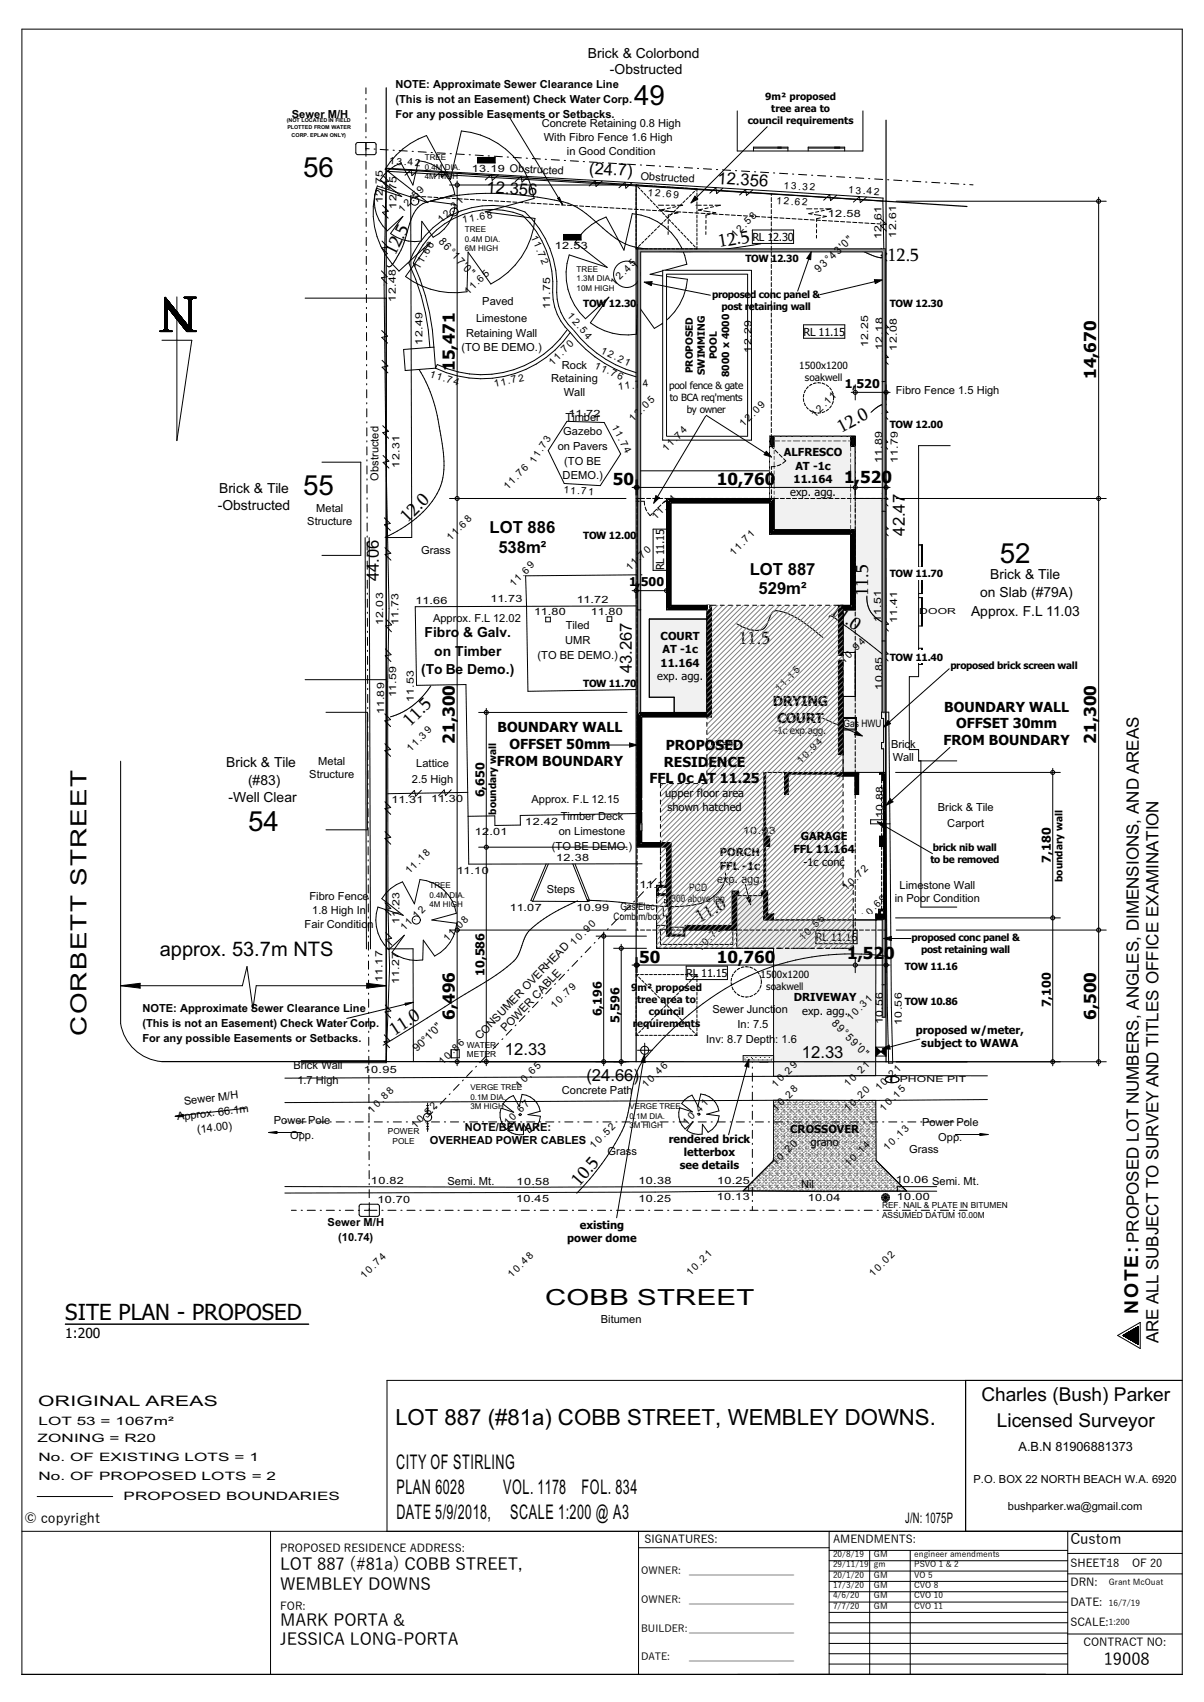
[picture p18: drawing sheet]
<svg xmlns="http://www.w3.org/2000/svg" width="297mm" height="420mm" viewBox="0 0 297 420" stroke-linecap="round" stroke-linejoin="round" font-family="sans-serif">
<defs><g id="words">
<g font-size="6.9">
<text x="156.4" y="25.9">49</text>
<text x="74.8" y="43.6">56</text>
<text x="74.8" y="122.2">55</text>
<text x="246.6" y="138.9">52</text>
<text x="61.2" y="205">54</text>
</g>
<g font-size="5.5">
<text x="21.3" y="255.6" transform="rotate(-90 21.3 255.6)">CORBETT STREET</text>
<text x="134.4" y="322.1">COBB STREET</text>
<text x="16.1" y="325.6">SITE PLAN - PROPOSED</text>
<text x="97.5" y="351.6">LOT 887 (#81a) COBB STREET, WEMBLEY DOWNS.</text>
</g>
<g font-size="5">
<text x="39.4" y="236">approx. 53.7m NTS</text>
<text x="97.7" y="362.4">CITY OF STIRLING</text>
<text x="97.8" y="368.6">PLAN 6028</text>
<text x="124.1" y="368.6">VOL. 1178</text>
<text x="143.5" y="368.6">FOL. 834</text>
<text x="97.8" y="374.8">DATE 5/9/2018,</text>
<text x="125.9" y="374.8">SCALE 1:200 @ A3</text>
</g>
<g font-size="4.7">
<text x="280.7" y="324.4" transform="rotate(-90 280.7 324.4)">NOTE:</text>
<text x="242.1" y="345.7">Charles (Bush) Parker</text>
<text x="245.9" y="352.2">Licensed Surveyor</text>
</g>
<g font-size="4.5">
<text x="97.5" y="63.2" transform="rotate(-63 97.5 63.2)">12.5</text>
<text x="177.4" y="61" transform="rotate(-9 177.4 61)">12.5</text>
<text x="218.9" y="64.3">12.5</text>
<text x="207.5" y="106.8" transform="rotate(-28 207.5 106.8)">12.0</text>
<text x="100.6" y="129.1" transform="rotate(-45 100.6 129.1)">12.0</text>
<text x="214.1" y="147" transform="rotate(-90 214.1 147)">11.5</text>
<text x="204.6" y="151.2" transform="rotate(34 204.6 151.2)">11.0</text>
<text x="182.2" y="159">11.5</text>
<text x="101.2" y="179.5" transform="rotate(-45 101.2 179.5)">11.5</text>
<text x="172.5" y="227.8" transform="rotate(-29 172.5 227.8)">11.0</text>
<text x="97.3" y="255.6" transform="rotate(-33 97.3 255.6)">11.0</text>
<text x="142.9" y="292.9" transform="rotate(-49 142.9 292.9)">10.5</text>
</g>
<g font-size="4.2">
<text x="280.9" y="306.8" transform="rotate(-90 280.9 306.8)">PROPOSED LOT NUMBERS, ANGLES, DIMENSIONS, AND AREAS</text>
<text x="285.8" y="331.4" transform="rotate(-90 285.8 331.4)">ARE ALL SUBJECT TO SURVEY AND TITLES OFFICE EXAMINATION</text>
</g>
<g font-size="4.1">
<text x="120" y="47.5" transform="rotate(4 120 47.5)">12.356</text>
<text x="145.3" y="42.8" transform="rotate(4 145.3 42.8)">(24.7)</text>
<text x="176.9" y="45.3" transform="rotate(4 176.9 45.3)">12.356</text>
<text x="112.2" y="91.6" transform="rotate(-90 112.2 91.6)">15,471</text>
<text x="270.4" y="93.6" transform="rotate(-90 270.4 93.6)">14,670</text>
<text x="151.2" y="119.7">50</text>
<text x="176.8" y="119.7">10,760</text>
<text x="208.3" y="119.2">1,520</text>
<text x="120.7" y="131.6">LOT 886</text>
<text x="122.9" y="136.4">538m²</text>
<text x="223.2" y="132.2" transform="rotate(-90 223.2 132.2)">42.47</text>
<text x="93.4" y="143.4" transform="rotate(-90 93.4 143.4)">44.06</text>
<text x="184.9" y="141.9">LOT 887</text>
<text x="187.1" y="146.6">529m²</text>
<text x="155.9" y="166.1" transform="rotate(-90 155.9 166.1)">43.267</text>
<text x="112.2" y="183.5" transform="rotate(-90 112.2 183.5)">21,300</text>
<text x="270.4" y="183.5" transform="rotate(-90 270.4 183.5)">21,300</text>
<text x="157.7" y="237.5">50</text>
<text x="176.8" y="237.5">10,760</text>
<text x="208.9" y="236.7">1,520</text>
<text x="112.2" y="251.7" transform="rotate(-90 112.2 251.7)">6,496</text>
<text x="270.4" y="251.7" transform="rotate(-90 270.4 251.7)">6,500</text>
<text x="124.6" y="260.3">12.33</text>
<text x="197.8" y="261">12.33</text>
<text x="144.6" y="266.7">(24.66)</text>
<text x="69.1" y="387.5">LOT 887 (#81a) COBB STREET,</text>
<text x="69.1" y="392.4">WEMBLEY DOWNS</text>
<text x="69.1" y="401.3">MARK PORTA &amp;</text>
<text x="69.1" y="406">JESSICA LONG-PORTA</text>
<text x="272.3" y="411">19008</text>
</g>
<g font-size="3.6">
<text x="9.4" y="347">ORIGINAL AREAS</text>
<text x="223.3" y="375.8">J/N: 1075P</text>
<text x="264" y="381">Custom</text>
</g>
<g font-size="3.4">
<text x="145" y="14.3">Brick &amp; Colorbond</text>
<text x="150.5" y="18.3">-Obstructed</text>
<text x="53.7" y="125.8">-Obstructed</text>
<text x="54" y="121.8">Brick &amp; Tile</text>
<text x="244.3" y="142.8">Brick &amp; Tile</text>
<text x="241.8" y="147.4">on Slab (#79A)</text>
<text x="239.5" y="151.9">Approx. F.L 11.03</text>
<text x="104.7" y="157.3">Fibro</text>
<text x="107.1" y="161.8">on Timber</text>
<text x="114.3" y="157.3">&amp; Galv.</text>
<text x="103.9" y="166.4">(To Be Demo.)</text>
<text x="190.6" y="174.3">DRYING</text>
<text x="191.7" y="178.5">COURT</text>
<text x="232.9" y="175.6">BOUNDARY WALL</text>
<text x="235.8" y="179.7">OFFSET 30mm</text>
<text x="122.8" y="180.7">BOUNDARY WALL</text>
<text x="125.7" y="184.8">OFFSET 50mm</text>
<text x="164.2" y="185">PROPOSED</text>
<text x="232.7" y="183.9">FROM BOUNDARY</text>
<text x="55.8" y="189.4">Brick &amp; Tile</text>
<text x="122.6" y="189">FROM BOUNDARY</text>
<text x="163.7" y="189.2">RESIDENCE</text>
<text x="56.3" y="197.8">-Well Clear</text>
<text x="61.2" y="193.6">(#83)</text>
<text x="160.2" y="193.3">FFL 0c AT 11.25</text>
<text x="16.1" y="330.2">1:200</text>
<text x="6" y="375.8">© copyright</text>
</g>
<text font-size="3.1" x="251.2" y="358.1">A.B.N 81906881373</text>
<g font-size="3">
<text x="208.4" y="95.9">1,520</text>
<text x="155.2" y="144.5">1,500</text>
<text x="119.5" y="196.8" transform="rotate(-90 119.5 196.8)">6,650</text>
<text x="259.2" y="212.9" transform="rotate(-90 259.2 212.9)">7,180</text>
<text x="119.5" y="240.8" transform="rotate(-90 119.5 240.8)">10,586</text>
<text x="148.5" y="250.8" transform="rotate(-90 148.5 250.8)">6,196</text>
<text x="259.2" y="248.6" transform="rotate(-90 259.2 248.6)">7,100</text>
<text x="152.8" y="252.3" transform="rotate(-90 152.8 252.3)">5,596</text>
</g>
<g font-size="2.9">
<text x="9.5" y="351.6">LOT 53 = 1067m²</text>
<text x="9.3" y="355.9">ZONING = R20</text>
<text x="9.5" y="365.3">No. OF PROPOSED LOTS = 2</text>
<text x="9.5" y="360.5">No. OF EXISTING LOTS = 1</text>
<text x="30.5" y="370.2">PROPOSED BOUNDARIES</text>
</g>
<g font-size="2.7">
<text x="97.5" y="21.8">NOTE: Approximate Sewer Clearance Line</text>
<text x="72" y="29">Sewer M/H</text>
<text x="97.5" y="25.5">(This is not an Easement) Check Water Corp.</text>
<text x="97.5" y="29.1">For any possible Easements or Setbacks.</text>
<text x="133.6" y="31.4">Concrete Retaining 0.8 High</text>
<text x="134.1" y="34.8">With Fibro Fence 1.6 High</text>
<text x="139.9" y="38.2">in Good Condition</text>
<text x="125.7" y="42.4" transform="rotate(3 125.7 42.4)">Obstructed</text>
<text x="158" y="44.4" transform="rotate(3 158 44.4)">Obstructed</text>
<text x="108" y="59.7" transform="rotate(47 108 59.7)">86°17'0&quot;</text>
<text x="185.6" y="59.5">RL 12.30</text>
<text x="202" y="67.4" transform="rotate(-43 202 67.4)">93°43'0&quot;</text>
<text x="119" y="75.3">Paved</text>
<text x="115" y="83.1">Retaining Wall</text>
<text x="117.4" y="79.4">Limestone</text>
<text x="198.2" y="82.9">RL 11.15</text>
<text x="113.8" y="86.7">(TO BE DEMO.)</text>
<text x="135.9" y="94.3">Retaining</text>
<text x="138.6" y="91">Rock</text>
<text x="139.1" y="97.7">Wall</text>
<text x="221" y="97.3">Fibro Fence 1.5 High</text>
<text x="139" y="107.4">Gazebo</text>
<text x="139.5" y="103.8">Timber</text>
<text x="137.6" y="111">on Pavers</text>
<text x="193.4" y="112.6">ALFRESCO</text>
<text x="93.4" y="118.6" transform="rotate(-90 93.4 118.6)">Obstructed</text>
<text x="138.8" y="118.2">DEMO.)</text>
<text x="139.2" y="114.6">(TO BE</text>
<text x="195.8" y="119.2">11.164</text>
<text x="196.2" y="115.9">AT -1c</text>
<text x="194.9" y="122.5">exp. agg.</text>
<text x="75.8" y="129.4">Structure</text>
<text x="78" y="126.3">Metal</text>
<text x="103.9" y="136.7">Grass</text>
<text x="163.8" y="140.7" transform="rotate(-90 163.8 140.7)">RL 11.15</text>
<text x="106.8" y="153.4">Approx. F.L 12.02</text>
<text x="139.6" y="155.3">Tiled</text>
<text x="139.4" y="159">UMR</text>
<text x="163" y="157.9">COURT</text>
<text x="163.4" y="161.2">AT -1c</text>
<text x="132.6" y="162.6">(TO BE DEMO.)</text>
<text x="162.1" y="167.8">exp. agg.</text>
<text x="163" y="164.5">11.164</text>
<text x="219.8" y="184.6">Brick</text>
<text x="76.3" y="192">Structure</text>
<text x="78.5" y="188.8">Metal</text>
<text x="102.7" y="189.4">Lattice</text>
<text x="220.2" y="187.7">Wall</text>
<text x="101.6" y="193.1">2.5 High</text>
<text x="164.1" y="196.8">upper floor area</text>
<text x="131.1" y="198.2">Approx. F.L 12.15</text>
<text x="138.3" y="202.4">Timber Deck</text>
<text x="164.7" y="200.1">shown hatched</text>
<text x="231.4" y="200.2">Brick &amp; Tile</text>
<text x="233.7" y="204">Carport</text>
<text x="136.1" y="209.8">(TO BE DEMO.)</text>
<text x="137.8" y="206.1">on Limestone</text>
<text x="197.5" y="207.2">GARAGE</text>
<text x="177.6" y="214.7">FFL -1c</text>
<text x="177.6" y="211.3">PORCH</text>
<text x="195.7" y="210.5">FFL 11.164</text>
<text x="198.2" y="213.8">-1c conc</text>
<text x="134.9" y="220.4">Steps</text>
<text x="176.9" y="218">exp. agg.</text>
<text x="221.9" y="219.3">Limestone Wall</text>
<text x="76.3" y="222.2">Fibro Fence</text>
<text x="77" y="225.5">1.8 High In</text>
<text x="220.7" y="222.5">in Poor Condition</text>
<text x="75.1" y="228.9">Fair Condition</text>
<text x="201.3" y="232.3">RL 11.16</text>
<text x="169.3" y="241.2">RL 11.15</text>
<text x="35.1" y="249.7">NOTE: Approximate Sewer Clearance Line</text>
<text x="175.7" y="250.1">Sewer Junction</text>
<text x="195.8" y="247.1">DRIVEWAY</text>
<text x="197.9" y="250.4">exp. agg.</text>
<text x="35.1" y="253.4">(This is not an Easement) Check Water Corp.</text>
<text x="35.1" y="257.1">For any possible Easements or Setbacks.</text>
<text x="118.4" y="256.7" transform="rotate(-46 118.4 256.7)">CONSUMER OVERHEAD</text>
<text x="124.7" y="254.7" transform="rotate(-46 124.7 254.7)">POWER CABLE</text>
<text x="174.2" y="257.4">Inv: 8.7 Depth</text>
<text x="181.9" y="253.7">In: 7.5</text>
<text x="191.2" y="257.4">: 1.6</text>
<text x="205" y="252.8" transform="rotate(45 205 252.8)">89°59'0&quot;</text>
<text x="225.9" y="255.1">proposed w/meter,</text>
<text x="72.4" y="263.8">Brick Wall</text>
<text x="102.9" y="259.7" transform="rotate(-45 102.9 259.7)">90°1'0&quot;</text>
<text x="227.3" y="258.4">subject to WAWA</text>
<text x="73.4" y="267.5">1.7 High</text>
<text x="138.6" y="269.9">Concrete Path</text>
<text x="45.5" y="272.6" transform="rotate(-6 45.5 272.6)">Sewer M/H</text>
<text x="43.8" y="276.5" transform="rotate(-6 43.8 276.5)">Approx. 66.1m</text>
<text x="48.7" y="279.6" transform="rotate(-6 48.7 279.6)">(14.00)</text>
<text x="67.6" y="277.4">Power Pole</text>
<text x="71.6" y="281.1">Opp.</text>
<text x="114.7" y="279.1">NOTE/BEWARE:</text>
<text x="165" y="282">rendered brick</text>
<text x="194.9" y="279.6">CROSSOVER</text>
<text x="227.5" y="277.9">Power Pole</text>
<text x="231.5" y="281.6">Opp.</text>
<text x="106.1" y="282.3">OVERHEAD POWER CABLES</text>
<text x="149.8" y="284.9">Grass</text>
<text x="168.7" y="285.3">letterbox</text>
<text x="200" y="282.9">grano</text>
<text x="224.3" y="284.5">Grass</text>
<text x="110.4" y="292.3">Semi. Mt.</text>
<text x="167.7" y="288.6">see details</text>
<text x="197.6" y="293.2">Nil</text>
<text x="80.8" y="302.5">Sewer M/H</text>
<text x="143" y="303.3">existing</text>
<text x="83.4" y="306.3">(10.74)</text>
<text x="139.9" y="306.6">power dome</text>
<text x="148.2" y="326.4">Bitumen</text>
<text x="240.2" y="366.1">P.O. BOX 22 NORTH BEACH W.A. 6920</text>
<text x="248.6" y="372.7">bushparker.wa@gmail.com</text>
<text x="69.1" y="383">PROPOSED RESIDENCE ADDRESS:</text>
<text x="159" y="380.8">SIGNATURES:</text>
<text x="205.5" y="380.7">AMENDMENTS:</text>
<text x="264" y="386.8">SHEET:18</text>
<text x="279.2" y="386.8">OF 20</text>
<text x="264" y="391.3">DRN:</text>
<text x="69.1" y="397.2">FOR:</text>
<text x="264" y="401.2">SCALE:</text>
<text x="264" y="396.2">DATE:</text>
<text x="267.3" y="406.2">CONTRACT NO:</text>
</g>
<g font-size="2.5">
<text x="188.7" y="24.7">9m² proposed</text>
<text x="190.2" y="27.6">tree area to</text>
<text x="184.4" y="30.6">council requirements</text>
<text x="96" y="40.6" transform="rotate(3 96 40.6)">1 3 .4 2</text>
<text x="116.4" y="42.5">13.19</text>
<text x="193.3" y="46.6" transform="rotate(4 193.3 46.6)">1 3 .3 2</text>
<text x="209.2" y="47.7" transform="rotate(3 209.2 47.7)">1 3 .4 2</text>
<text x="94.4" y="50.1" transform="rotate(-90 94.4 50.1)">12.75</text>
<text x="97.8" y="51.5" transform="rotate(-90 97.8 51.5)">12.75</text>
<text x="99.3" y="52.5" transform="rotate(-45 99.3 52.5)">1 2 .5 9</text>
<text x="159.7" y="48.3" transform="rotate(5 159.7 48.3)">1 2 .6 9</text>
<text x="191.5" y="50.2" transform="rotate(4 191.5 50.2)">1 2 .6 2</text>
<text x="204.2" y="53.6">12.58</text>
<text x="109" y="55.1" transform="rotate(-45 109 55.1)">1 2 .3 1</text>
<text x="114.2" y="55" transform="rotate(-10 114.2 55)">11.6 8</text>
<text x="130.9" y="58.5" transform="rotate(67 130.9 58.5)">11.7 2</text>
<text x="181.4" y="58.7" transform="rotate(-45 181.4 58.7)">1 2 .5 8</text>
<text x="217.4" y="59" transform="rotate(-90 217.4 59)">12.61</text>
<text x="221.1" y="58.7" transform="rotate(-90 221.1 58.7)">12.61</text>
<text x="136.9" y="61.4">12.53</text>
<text x="183.9" y="64.6">TOW 12.30</text>
<text x="103.4" y="66.7" transform="rotate(-60 103.4 66.7)">11.6 6</text>
<text x="151.6" y="70.5" transform="rotate(-45 151.6 70.5)">1 2 .4 5</text>
<text x="97.6" y="74.4" transform="rotate(-90 97.6 74.4)">12.48</text>
<text x="115.6" y="72.9" transform="rotate(-45 115.6 72.9)">11.6 5</text>
<text x="135.7" y="76.1" transform="rotate(-90 135.7 76.1)">11.75</text>
<text x="143.9" y="75.8">TOW 12.30</text>
<text x="175.6" y="73.6">proposed conc panel &amp;</text>
<text x="178" y="76.5">post retaining wall</text>
<text x="219.5" y="75.8">TOW 12.30</text>
<text x="139.8" y="78" transform="rotate(49 139.8 78)">1 2 .5 4</text>
<text x="104.2" y="85" transform="rotate(-90 104.2 85)">12.49</text>
<text x="148.1" y="87.1" transform="rotate(26 148.1 87.1)">1 2 .2 1</text>
<text x="176.8" y="88.7" transform="rotate(-90 176.8 88.7)">POOL</text>
<text x="185.3" y="87" transform="rotate(-90 185.3 87)">12.29</text>
<text x="214.1" y="85.7" transform="rotate(-90 214.1 85.7)">12.25</text>
<text x="217.8" y="86.4" transform="rotate(-90 217.8 86.4)">12.18</text>
<text x="221.3" y="86.5" transform="rotate(-90 221.3 86.5)">12.08</text>
<text x="105.9" y="93" transform="rotate(18 105.9 93)">11.7 4</text>
<text x="122.1" y="95.5" transform="rotate(-12 122.1 95.5)">11.7 2</text>
<text x="136.4" y="90.2" transform="rotate(-45 136.4 90.2)">11.7 0</text>
<text x="146.5" y="90.7" transform="rotate(25 146.5 90.7)">11.7 6</text>
<text x="165.1" y="96">pool fence &amp; gate</text>
<text x="170.9" y="92.1" transform="rotate(-90 170.9 92.1)">PROPOSED</text>
<text x="173.9" y="92.6" transform="rotate(-90 173.9 92.6)">SWIMMING</text>
<text x="179.8" y="93" transform="rotate(-90 179.8 93)">8000 x 4000</text>
<text x="197.2" y="90.9">1500x1200</text>
<text x="198.6" y="93.9">soakwell</text>
<text x="152.5" y="96.3" transform="rotate(-7 152.5 96.3)">11.7 4</text>
<text x="165.3" y="99">to BCA req'ments</text>
<text x="169.4" y="102">by owner</text>
<text x="140.3" y="103">11.72</text>
<text x="150.8" y="105.4" transform="rotate(62 150.8 105.4)">11.7 4</text>
<text x="156.2" y="104.2" transform="rotate(-45 156.2 104.2)">1 2 .0 5</text>
<text x="183.4" y="105.4" transform="rotate(-45 183.4 105.4)">1 2 .0 9</text>
<text x="201.1" y="103.1" transform="rotate(-45 201.1 103.1)">1 2 .11</text>
<text x="219.5" y="105.6">TOW 12.00</text>
<text x="164.4" y="111.5" transform="rotate(-45 164.4 111.5)">11.7 4</text>
<text x="98.6" y="115.4" transform="rotate(-90 98.6 115.4)">12.31</text>
<text x="131.9" y="114.5" transform="rotate(-57 131.9 114.5)">11.7 3</text>
<text x="217.6" y="114.2" transform="rotate(-90 217.6 114.2)">11.89</text>
<text x="221.5" y="114.2" transform="rotate(-90 221.5 114.2)">11.79</text>
<text x="125.2" y="120.9" transform="rotate(-45 125.2 120.9)">11.7 6</text>
<text x="139" y="121.8" transform="rotate(3 139 121.8)">11.7 1</text>
<text x="161.7" y="128.4" transform="rotate(-45 161.7 128.4)">11.7 4</text>
<text x="111.2" y="133.5" transform="rotate(-45 111.2 133.5)">11.6 8</text>
<text x="143.9" y="133">TOW 12.00</text>
<text x="181" y="137.1" transform="rotate(-45 181 137.1)">11.7 1</text>
<text x="155.4" y="141" transform="rotate(-45 155.4 141)">11.7 0</text>
<text x="219.5" y="142.5">TOW 11.70</text>
<text x="102.5" y="149">11.66</text>
<text x="121" y="148.6">11.73</text>
<text x="126.7" y="144.8" transform="rotate(-45 126.7 144.8)">11.6 9</text>
<text x="142.3" y="148.8">11.72</text>
<text x="94.5" y="154.3" transform="rotate(-90 94.5 154.3)">12.03</text>
<text x="98.3" y="154.2" transform="rotate(-90 98.3 154.2)">11.73</text>
<text x="131.7" y="151.8">11.80</text>
<text x="145.8" y="151.8">11.80</text>
<text x="217.4" y="153.4" transform="rotate(-90 217.4 153.4)">11.51</text>
<text x="221.3" y="153.6" transform="rotate(-90 221.3 153.6)">11.41</text>
<text x="208.2" y="163.8" transform="rotate(-45 208.2 163.8)">1 0 .9 4</text>
<text x="219.5" y="163.1">TOW 11.40</text>
<text x="234.4" y="165.2">proposed brick screen wall</text>
<text x="97.7" y="172.1" transform="rotate(-90 97.7 172.1)">11.59</text>
<text x="102.1" y="173.1" transform="rotate(-90 102.1 173.1)">11.53</text>
<text x="143.9" y="169.6">TOW 11.70</text>
<text x="192.2" y="170.8" transform="rotate(-45 192.2 170.8)">11.1 5</text>
<text x="217.7" y="170.2" transform="rotate(-90 217.7 170.2)">10.85</text>
<text x="94.7" y="176.2" transform="rotate(-90 94.7 176.2)">11.89</text>
<text x="208.1" y="179.4">Gas</text>
<text x="212.5" y="179.4">HWU</text>
<text x="101.3" y="185.6" transform="rotate(-45 101.3 185.6)">11.3 9</text>
<text x="191" y="181.2">-1c exp.agg.</text>
<text x="197.6" y="188.6" transform="rotate(-45 197.6 188.6)">1 0 .9 4</text>
<text x="96.6" y="198.2">11.31</text>
<text x="106.4" y="198">11.30</text>
<text x="122.4" y="201" transform="rotate(-90 122.4 201)">boundary wall</text>
<text x="129.6" y="203.5">12.42</text>
<text x="217.8" y="202" transform="rotate(-90 217.8 202)">10.88</text>
<text x="117.1" y="206.1">12</text>
<text x="120.8" y="206.1">.01</text>
<text x="183.3" y="205.9">10.93</text>
<text x="101" y="215.8" transform="rotate(-45 101 215.8)">11.1 8</text>
<text x="112.7" y="215.7">11.10</text>
<text x="137.2" y="212.6">12.38</text>
<text x="229.5" y="213">to be removed</text>
<text x="230.1" y="210.1">brick nib wall</text>
<text x="157.8" y="219.2">11.</text>
<text x="162.1" y="219.2">15</text>
<text x="170" y="219.9">PCD</text>
<text x="208.8" y="219.9" transform="rotate(-45 208.8 219.9)">1 0 .7 2</text>
<text x="262.1" y="217.6" transform="rotate(-90 262.1 217.6)">boundary wall</text>
<text x="125.8" y="224.7">11.07</text>
<text x="142.2" y="224.8">10.99</text>
<text x="151.4" y="227">Comb</text>
<text x="153" y="224.5">Gas/</text>
<text x="157.4" y="224.5">Elec</text>
<text x="157.5" y="227">m/box</text>
<text x="165.7" y="222.5">300 above tap</text>
<text x="213.3" y="227.2" transform="rotate(-45 213.3 227.2)">1 0 .6 9</text>
<text x="98.6" y="228" transform="rotate(-90 98.6 228)">11.23</text>
<text x="99.8" y="229.8" transform="rotate(-45 99.8 229.8)">11.1 2</text>
<text x="110.4" y="232.3" transform="rotate(-45 110.4 232.3)">11.0 8</text>
<text x="141.7" y="233.4" transform="rotate(-45 141.7 233.4)">1 0 .9 0</text>
<text x="198.1" y="232.2" transform="rotate(-45 198.1 232.2)">1 0 .5 6</text>
<text x="224.9" y="232.3">proposed conc panel &amp;</text>
<text x="172.8" y="234.8" transform="rotate(-45 172.8 234.8)">1 0 .7 0</text>
<text x="223.2" y="239.3">TOW 11.16</text>
<text x="227.2" y="235.3">post retaining wall</text>
<text x="94.3" y="242.4" transform="rotate(-90 94.3 242.4)">11.17</text>
<text x="98.5" y="242.7" transform="rotate(-90 98.5 242.7)">11.27</text>
<text x="155.7" y="244.5">9</text>
<text x="157.3" y="244.5">m² proposed</text>
<text x="187.6" y="241.3">1500x1200</text>
<text x="189" y="244.2">soakwell</text>
<text x="136.8" y="249" transform="rotate(-45 136.8 249)">1 0 .7 9</text>
<text x="157.2" y="247.5">tree area to</text>
<text x="160" y="250.5">council</text>
<text x="223.2" y="248.1">TOW 10.86</text>
<text x="156.1" y="253.4">requirements</text>
<text x="209.9" y="252.1" transform="rotate(-45 209.9 252.1)">1 0 .3 1</text>
<text x="217.8" y="252.8" transform="rotate(-90 217.8 252.8)">10.56</text>
<text x="222.5" y="253" transform="rotate(-90 222.5 253)">10.56</text>
<text x="109.3" y="262.8" transform="rotate(-45 109.3 262.8)">1 0 .8 6</text>
<text x="89.8" y="264.7">10.95</text>
<text x="128.2" y="268.6" transform="rotate(-45 128.2 268.6)">1 0 .6 5</text>
<text x="159.4" y="268.5" transform="rotate(-45 159.4 268.5)">1 0 .4 6</text>
<text x="191.4" y="268.4" transform="rotate(-45 191.4 268.4)">1 0 .2 9</text>
<text x="209.3" y="268.2" transform="rotate(-45 209.3 268.2)">1 0 .2 1</text>
<text x="216.9" y="269.2" transform="rotate(-45 216.9 269.2)">1 0 .2 1</text>
<text x="91.8" y="274.8" transform="rotate(-45 91.8 274.8)">1 0 .8 8</text>
<text x="191.5" y="274.3" transform="rotate(-45 191.5 274.3)">1 0 .2 8</text>
<text x="209.3" y="274.4" transform="rotate(-45 209.3 274.4)">1 0 .2 0</text>
<text x="218.1" y="274.3" transform="rotate(-45 218.1 274.3)">1 0 .1 5</text>
<text x="102.5" y="278.5" transform="rotate(-45 102.5 278.5)">1 0 .8 2</text>
<text x="125.3" y="277.9" transform="rotate(-45 125.3 277.9)">1 0 .6 7</text>
<text x="169.4" y="277.8" transform="rotate(-45 169.4 277.8)">1 0 .4 1</text>
<text x="146.5" y="283.5" transform="rotate(-45 146.5 283.5)">1 0 .5 2</text>
<text x="191.4" y="287.7" transform="rotate(-45 191.4 287.7)">1 0 .2 0</text>
<text x="209.3" y="288" transform="rotate(-45 209.3 288)">1 0 .1 4</text>
<text x="218.9" y="284" transform="rotate(-45 218.9 284)">1 0 .1 3</text>
<text x="91.5" y="292.2">10.82</text>
<text x="127.4" y="292.3">10.58</text>
<text x="157.5" y="292.2">10.38</text>
<text x="176.9" y="292.1">10.25</text>
<text x="220.9" y="292">10.06 Semi. Mt.</text>
<text x="93.1" y="297">10.70</text>
<text x="127.3" y="296.6">10.45</text>
<text x="157.5" y="296.5">10.25</text>
<text x="176.8" y="296.2">10.13</text>
<text x="199.2" y="296.3">10.04</text>
<text x="221.3" y="296.2">10.00</text>
<text x="89.9" y="315.6" transform="rotate(-45 89.9 315.6)">1 0 .7 4</text>
<text x="126.2" y="315.4" transform="rotate(-45 126.2 315.4)">1 0 .4 8</text>
<text x="170.3" y="315" transform="rotate(-45 170.3 315)">1 0 .2 1</text>
<text x="215.4" y="315.1" transform="rotate(-45 215.4 315.1)">1 0 .0 2</text>
<text x="158.2" y="388.3">OWNER:</text>
<text x="170" y="388.3">_____________________</text>
<text x="158.2" y="395.6">OWNER:</text>
<text x="170" y="395.6">_____________________</text>
<text x="158.2" y="402.6">BUILDER:_____________________</text>
<text x="158.2" y="409.7">DATE:</text>
<text x="170" y="409.7">_____________________</text>
</g>
<text font-size="2.2" x="218.4" y="267">T PHONE PIT</text>
<g font-size="2.1">
<text x="226.7" y="151.4">DOOR</text>
<text x="115.2" y="258.5">WATER</text>
<text x="115.2" y="260.8">METER</text>
<text x="95.7" y="279.9">POWER</text>
<text x="96.8" y="282.3">POLE</text>
<text x="217.6" y="298.1">REF. NAIL &amp; PLATE IN BITUMEN</text>
<text x="217.6" y="300.4">ASSUMED DATUM 10.00M</text>
<text x="205.5" y="384.2">20/8/19</text>
<text x="205.5" y="386.7">29/11/19</text>
<text x="205.5" y="389.3">20/1/20</text>
<text x="215.6" y="384.2">GM</text>
<text x="215.6" y="386.7">gm</text>
<text x="215.6" y="389.3">GM</text>
<text x="225.5" y="384.2">engineer amendments</text>
<text x="225.5" y="386.7">PSVO 1 &amp; 2</text>
<text x="225.5" y="389.3">VO 5</text>
<text x="205.5" y="391.8">17/3/20</text>
<text x="205.5" y="394.4">4/6/20</text>
<text x="215.6" y="391.8">GM</text>
<text x="215.6" y="394.4">GM</text>
<text x="225.5" y="391.8">CVO 8</text>
<text x="225.5" y="394.4">CVO 10</text>
<text x="273.5" y="391.2">Grant McOuat</text>
<text x="205.5" y="396.9">7/7/20</text>
<text x="215.6" y="396.9">GM</text>
<text x="225.5" y="396.9">CVO 11</text>
<text x="273.5" y="396.3">16/7/19</text>
<text x="273.5" y="401">1:200</text>
</g>
<g font-size="2">
<text x="104.8" y="39.5">TREE</text>
<text x="104.8" y="41.9">0.4M DIA.</text>
<text x="104.8" y="44.3">4M HIGH</text>
<text x="114.7" y="57.3">TREE</text>
<text x="114.7" y="59.7">0.4M DIA.</text>
<text x="114.7" y="62.1">6M HIGH</text>
<text x="142.2" y="67">TREE</text>
<text x="142.2" y="69.4">1.3M DIA.</text>
<text x="142.2" y="71.8">10M HIGH</text>
<text x="105.9" y="219.1">TREE</text>
<text x="105.9" y="221.5">0.4M DIA.</text>
<text x="105.9" y="223.9">4M HIGH</text>
<text x="116.1" y="269">VERGE TREE</text>
<text x="116.1" y="271.4">0.1M DIA.</text>
<text x="116.1" y="273.8">3M HIGH</text>
<text x="155.2" y="273.6">VERGE TREE</text>
<text x="155.2" y="276">0.1M DIA.</text>
<text x="155.2" y="278.4">3M HIGH</text>
</g>
<g font-size="1.4">
<text x="118" y="40">TOP</text>
<text x="139.2" y="59">TOP</text>
</g>
<g font-size="1.3">
<text x="70.7" y="30.2">(NOT LOCATED IN FIELD</text>
<text x="70.9" y="32">PLOTTED FROM WATER</text>
<text x="71.9" y="33.7">CORP. EPLAN ONLY)</text>
</g>
</g></defs>
<g fill="none" stroke="#000" stroke-width=".25">
<path d="M5.4 7.2h286.2v406h-286.2zM5.4 377.9h286.2M66.7 377.9v35.3M157.5 377.9v35.3M204.5 377.9v35.3M263.4 377.9v35.3M157.5 381.9h47M204.5 397.9h58.9M204.5 395.3h58.9M204.5 392.8h58.9M204.5 390.2h58.9M204.5 387.7h58.9"/>
<path d="M204.5 385.1h58.9M204.5 382.6h58.9M214.5 382.6v30.6M224.5 382.6v30.6M263.4 383.3h28.2M263.4 388.4h28.2M204.5 408.1h58.9M204.5 405.5h58.9M204.5 403h58.9M204.5 400.4h58.9M204.5 410.6h58.9M263.4 403.2h28.2"/>
</g>
<!-- layer: B2  SITE-(drawing) -->
<path d="M181.7 221h6.7v6h2.4v-.9h25.3l-.1 39.3-25.2 .2v-31.6h-9.1z" fill-rule="evenodd" fill="#f1f1f1"/>
<path d="M181.7 221h6.7v6h2.4v-.9h25.3l-.1 39.3-25.2 .2v-31.6h-9.1z" fill="none" stroke="#000" stroke-width=".25"/>
<path d="M190.8 271.5h25.2l.1 14.9 7.6 7.5h-40.4l7.5-7.5z" fill-rule="evenodd" fill="#fff"/>
<g fill="none" stroke="#808080" stroke-width=".25">
<path d="M190.8 278.7v.1M190.8 275.5v.2M190.8 272.4v.2M190.8 279.8h.1M190.8 278.1h.1M190.8 276.5h.1M190.8 274.8h.1M190.8 273.1h.1M190.9 278.9h.1M190.9 277.2h.1M190.9 275.5h.1M190.9 273.8h.1"/>
<path d="M190.9 272.1h.1M191.2 279.9h.1M191.2 279.3h.1M191.2 278.7h.1M191.2 278.1h.1M191.2 277.5h.1M191.2 276.9h.1M191.2 276.3h.1M191.2 275.7h.1M191.2 275.1h.1M191.2 274.5h.1M191.2 273.9h.1"/>
<path d="M191.2 273.3h.1M191.2 272.7h.1M191.2 272.1h.1M191.3 278.6h.1M191.3 276.9h.1M191.3 275.2h.1M191.3 273.5h.1M191.3 271.8h.1M191.4 279.3h.1M191.4 277.6h.1M191.4 275.9h.1M191.4 274.2h.1"/>
<path d="M191.4 272.5h.1M191.7 277l.1 .3h-.3zM191.7 273.9l.1 .2h-.3zM191.7 279h.1M191.7 277.3h.1M191.7 275.6h.1M191.7 273.9h.1M191.7 272.2h.1M191.8 279.7h.1M191.8 276.3h.1M191.8 274.6h.1M191.8 272.9h.1"/>
<path d="M191.8 279.9h.1M191.8 279.3h.1M191.8 278.7h.1M191.8 278.1h.1M191.8 277.5h.1M191.8 276.9h.1M191.8 275.7h.1M191.8 275.1h.1M191.8 274.5h.1M191.8 273.9h.1M191.8 273.3h.1M191.8 272.7h.1"/>
<path d="M191.8 272.1h.1M192.1 279.4h.1M192.1 277.7h.1M192.1 276h.1M192.1 274.3h.1M192.1 272.6h.1M192.2 278.5h.1M192.2 276.8h.1M192.2 275.1h.1M192.2 273.4h.1M192.2 271.7h.1M192.5 279.8h.1"/>
<path d="M192.5 278.1h.1M192.5 276.5h.1M192.5 274.8h.1M192.5 273.1h.1M192.6 278.6l.1 .2h-.3zM192.6 275.4l.1 .3h-.3zM192.6 272.3l.1 .3h-.3zM192.6 278.9h.1M192.6 277.2h.1M192.6 275.5h.1M192.6 273.8h.1M192.6 272.1h.1"/>
<path d="M192.7 279.9h.1M192.7 279.3h.1M192.7 278.7h.1M192.7 278.1h.1M192.7 277.5h.1M192.7 276.9h.1M192.7 276.3h.1M192.7 275.7h.1M192.7 275.1h.1M192.7 274.5h.1M192.7 273.9h.1M192.7 273.3h.1"/>
<path d="M192.7 272.7h.1M192.7 272.1h.1M193 278.6h.1M193 276.9h.1M193 275.2h.1M193 273.5h.1M193 271.8h.1M193.1 279.3h.1M193.1 277.6h.1M193.1 275.9h.1M193.1 274.2h.1M193.1 272.5h.1"/>
<path d="M193.3 279.9h.1M193.3 279.3h.1M193.3 278.7h.1M193.3 278.1h.1M193.3 277.5h.1M193.3 276.9h.1M193.3 276.3h.1M193.3 275.7h.1M193.3 275.1h.1M193.3 274.5h.1M193.3 273.9h.1M193.3 273.3h.1"/>
<path d="M193.3 272.7h.1M193.3 272.1h.1M193.4 279h.1M193.4 277.3h.1M193.4 275.6h.1M193.4 273.9h.1M193.4 272.2h.1M193.5 277l.1 .3h-.3zM193.5 273.9l.1 .2h-.3zM193.5 279.7h.1M193.5 278h.1M193.5 276.3h.1"/>
<path d="M193.5 274.6h.1M193.5 272.9h.1M193.8 279.4h.1M193.8 277.7h.1M193.8 276h.1M193.8 274.3h.1M193.8 272.6h.1M193.9 278.5h.1M193.9 276.8h.1M193.9 275.1h.1M193.9 273.4h.1M193.9 271.7h.1"/>
<path d="M194.2 279.9h.1M194.2 279.3h.1M194.2 278.7h.1M194.2 278.1h.1M194.2 277.5h.1M194.2 276.9h.1M194.2 276.3h.1M194.2 275.7h.1M194.2 275.1h.1M194.2 274.5h.1M194.2 273.9h.1M194.2 273.3h.1"/>
<path d="M194.2 272.7h.1M194.2 272.1h.1M194.2 279.8h.1M194.2 276.5h.1M194.2 274.8h.1M194.2 273.1h.1M194.3 278.9h.1M194.3 277.2h.1M194.3 275.5h.1M194.3 273.8h.1M194.3 272.1h.1M194.4 278.6l.1 .2h-.3z"/>
<path d="M194.4 275.4l.1 .3h-.3zM194.4 272.3l.1 .3h-.3zM194.7 278.6h.1M194.7 276.9h.1M194.7 275.2h.1M194.7 273.5h.1M194.7 271.8h.1M194.8 279.3h.1M194.8 277.6h.1M194.8 275.9h.1M194.8 274.2h.1M194.8 272.5h.1"/>
<path d="M194.8 279.9h.1M194.8 278.7h.1M194.8 278.1h.1M194.8 277.5h.1M194.8 276.9h.1M194.8 276.3h.1M194.8 275.7h.1M194.8 275.1h.1M194.8 274.5h.1M194.8 273.9h.1M194.8 273.3h.1M194.8 272.7h.1"/>
<path d="M194.8 272.1h.1M195.1 279h.1M195.1 277.3h.1M195.1 275.6h.1M195.1 273.9h.1M195.1 272.2h.1M195.2 279.7h.1M195.2 278h.1M195.2 276.3h.1M195.2 274.6h.1M195.2 272.9h.1M195.3 277l.1 .3h-.3z"/>
<path d="M195.3 273.9l.1 .2h-.3zM195.5 279.4h.1M195.5 277.7h.1M195.5 276h.1M195.5 274.3h.1M195.5 272.6h.1M195.6 278.5h.1M195.6 276.8h.1M195.6 275.1h.1M195.6 273.4h.1M195.6 271.7h.1M195.7 279.9h.1"/>
<path d="M195.7 279.3h.1M195.7 278.7h.1M195.7 278.1h.1M195.7 277.5h.1M195.7 276.9h.1M195.7 276.3h.1M195.7 275.7h.1M195.7 275.1h.1M195.7 274.5h.1M195.7 273.9h.1M195.7 273.3h.1M195.7 272.7h.1"/>
<path d="M195.7 272.1h.1M195.9 279.8h.1M195.9 278.1h.1M195.9 276.5h.1M195.9 274.8h.1M195.9 273.1h.1M196 278.9h.1M196 277.2h.1M196 275.5h.1M196 273.8h.1M196 272.1h.1M196.2 278.6l.1 .2h-.3z"/>
<path d="M196.2 275.4l.1 .3h-.3zM196.2 272.3l.1 .3h-.3zM196.3 279.9h.1M196.3 279.3h.1M196.3 278.7h.1M196.3 278.1h.1M196.3 277.5h.1M196.3 276.9h.1M196.3 276.3h.1M196.3 275.7h.1M196.3 275.1h.1M196.3 274.5h.1"/>
<path d="M196.3 273.9h.1M196.3 273.3h.1M196.3 272.7h.1M196.3 272.1h.1M196.4 278.6h.1M196.4 276.9h.1M196.4 275.2h.1M196.4 273.5h.1M196.4 271.8h.1M196.5 279.3h.1M196.5 277.6h.1M196.5 275.9h.1"/>
<path d="M196.5 274.2h.1M196.5 272.5h.1M196.8 279h.1M196.8 277.3h.1M196.8 275.6h.1M196.8 273.9h.1M196.8 272.2h.1M196.9 279.7h.1M196.9 278h.1M196.9 276.3h.1M196.9 274.6h.1M196.9 272.9h.1"/>
<path d="M197.1 277l.1 .3h-.3zM197.1 273.9l.1 .2h-.3zM197.2 279.4h.1M197.2 277.7h.1M197.2 276h.1M197.2 274.3h.1M197.2 279.9h.1M197.2 279.3h.1M197.2 278.7h.1M197.2 278.1h.1M197.2 277.5h.1M197.2 276.9h.1"/>
<path d="M197.2 276.3h.1M197.2 275.7h.1M197.2 275.1h.1M197.2 274.5h.1M197.2 273.9h.1M197.2 273.3h.1M197.2 272.7h.1M197.2 272.1h.1M197.3 278.5h.1M197.3 276.8h.1M197.3 275.1h.1M197.3 273.4h.1"/>
<path d="M197.3 271.7h.1M197.6 279.8h.1M197.6 278.1h.1M197.6 276.5h.1M197.6 274.8h.1M197.6 273.1h.1M197.7 278.9h.1M197.7 277.2h.1M197.7 275.5h.1M197.7 273.8h.1M197.7 272.1h.1M197.8 279.9h.1"/>
<path d="M197.8 279.3h.1M197.8 278.7h.1M197.8 278.1h.1M197.8 277.5h.1M197.8 276.9h.1M197.8 276.3h.1M197.8 275.7h.1M197.8 275.1h.1M197.8 274.5h.1M197.8 273.9h.1M197.8 273.3h.1M197.8 272.7h.1"/>
<path d="M197.8 272.1h.1M198 278.6l.1 .2h-.3zM198 275.4l.1 .3h-.3zM198 272.3l.1 .3h-.3zM198.1 278.6h.1M198.1 276.9h.1M198.1 275.2h.1M198.1 273.5h.1M198.1 271.8h.1M198.2 279.3h.1M198.2 277.6h.1M198.2 275.9h.1"/>
<path d="M198.2 274.2h.1M198.2 272.5h.1M198.5 279h.1M198.5 277.3h.1M198.5 275.6h.1M198.5 273.9h.1M198.5 272.2h.1M198.6 279.7h.1M198.6 278h.1M198.6 276.3h.1M198.6 274.6h.1M198.6 272.9h.1"/>
<path d="M198.7 279.9h.1M198.7 279.3h.1M198.7 278.7h.1M198.7 278.1h.1M198.7 277.5h.1M198.7 276.9h.1M198.7 276.3h.1M198.7 275.7h.1M198.7 275.1h.1M198.7 274.5h.1M198.7 273.9h.1M198.7 273.3h.1"/>
<path d="M198.7 272.7h.1M198.7 272.1h.1M198.9 277l.1 .3h-.3zM198.9 273.9l.1 .2h-.3zM198.9 279.4h.1M198.9 277.7h.1M198.9 276h.1M198.9 274.3h.1M198.9 272.6h.1M199 278.5h.1M199 276.8h.1M199 275.1h.1"/>
<path d="M199 273.4h.1M199 271.7h.1M199.3 279.9h.1M199.3 279.3h.1M199.3 278.7h.1M199.3 278.1h.1M199.3 277.5h.1M199.3 276.9h.1M199.3 276.3h.1M199.3 275.7h.1M199.3 275.1h.1M199.3 274.5h.1"/>
<path d="M199.3 273.9h.1M199.3 273.3h.1M199.3 272.7h.1M199.3 272.1h.1M199.3 276.5h.1M199.3 274.8h.1M199.3 273.1h.1M199.4 278.9h.1M199.4 277.2h.1M199.4 275.5h.1M199.4 273.8h.1M199.4 272.1h.1"/>
<path d="M199.7 278.6h.1M199.7 276.9h.1M199.7 275.2h.1M199.7 273.5h.1M199.7 271.8h.1M199.8 278.6l.1 .2h-.3zM199.8 275.4l.1 .3h-.3zM199.8 272.3l.1 .3h-.3zM199.9 279.3h.1M199.9 277.6h.1M199.9 275.9h.1M199.9 274.2h.1"/>
<path d="M199.9 272.5h.1M200.2 279h.1M200.2 277.3h.1M200.2 275.6h.1M200.2 273.9h.1M200.2 272.2h.1M200.2 279.9h.1M200.2 279.3h.1M200.2 278.7h.1M200.2 278.1h.1M200.2 277.5h.1M200.2 276.9h.1"/>
<path d="M200.2 276.3h.1M200.2 275.7h.1M200.2 275.1h.1M200.2 274.5h.1M200.2 273.3h.1M200.2 272.7h.1M200.2 272.1h.1M200.3 279.7h.1M200.3 278h.1M200.3 276.3h.1M200.3 274.6h.1M200.3 272.9h.1"/>
<path d="M200.6 279.4h.1M200.6 277.7h.1M200.6 276h.1M200.6 274.3h.1M200.6 272.6h.1M200.7 277l.1 .3h-.3zM200.7 273.9l.1 .2h-.3zM200.7 278.5h.1M200.7 276.8h.1M200.7 275.1h.1M200.7 273.4h.1M200.7 271.7h.1"/>
<path d="M200.8 279.9h.1M200.8 279.3h.1M200.8 278.7h.1M200.8 278.1h.1M200.8 277.5h.1M200.8 276.9h.1M200.8 276.3h.1M200.8 275.7h.1M200.8 275.1h.1M200.8 274.5h.1M200.8 273.9h.1M200.8 273.3h.1"/>
<path d="M200.8 272.7h.1M200.8 272.1h.1M201 279.8h.1M201 278.1h.1M201 276.5h.1M201 274.8h.1M201 273.1h.1M201.1 278.9h.1M201.1 277.2h.1M201.1 275.5h.1M201.1 273.8h.1M201.1 272.1h.1"/>
<path d="M201.4 278.6h.1M201.4 276.9h.1M201.4 275.2h.1M201.4 273.5h.1M201.4 271.8h.1M201.6 279.3h.1M201.6 277.6h.1M201.6 275.9h.1M201.6 274.2h.1M201.6 272.5h.1M201.6 278.6l.1 .2h-.3zM201.6 275.4l.1 .3h-.3z"/>
<path d="M201.6 272.3l.1 .3h-.3zM201.7 279.9h.1M201.7 279.3h.1M201.7 278.7h.1M201.7 278.1h.1M201.7 277.5h.1M201.7 276.9h.1M201.7 276.3h.1M201.7 275.7h.1M201.7 275.1h.1M201.7 274.5h.1M201.7 273.9h.1"/>
<path d="M201.7 273.3h.1M201.7 272.7h.1M201.7 272.1h.1M201.9 279h.1M201.9 277.3h.1M201.9 275.6h.1M201.9 273.9h.1M201.9 272.2h.1M202 279.7h.1M202 278h.1M202 276.3h.1M202 274.6h.1"/>
<path d="M202 272.9h.1M202.3 279.4h.1M202.3 277.7h.1M202.3 276h.1M202.3 274.3h.1M202.3 272.6h.1M202.3 279.9h.1M202.3 279.3h.1M202.3 278.7h.1M202.3 278.1h.1M202.3 277.5h.1M202.3 276.9h.1"/>
<path d="M202.3 276.3h.1M202.3 275.7h.1M202.3 275.1h.1M202.3 274.5h.1M202.3 273.9h.1M202.3 273.3h.1M202.3 272.7h.1M202.3 272.1h.1M202.4 278.5h.1M202.4 276.8h.1M202.4 275.1h.1M202.4 273.4h.1"/>
<path d="M202.4 271.7h.1M202.5 277l.1 .3h-.3zM202.5 273.9l.1 .2h-.3zM202.7 279.8h.1M202.7 278.1h.1M202.7 276.5h.1M202.7 274.8h.1M202.7 273.1h.1M202.8 278.9h.1M202.8 277.2h.1M202.8 275.5h.1M202.8 273.8h.1"/>
<path d="M202.8 272.1h.1M203.1 278.6h.1M203.1 276.9h.1M203.1 275.2h.1M203.1 273.5h.1M203.1 271.8h.1M203.2 279.9h.1M203.2 279.3h.1M203.2 278.7h.1M203.2 278.1h.1M203.2 277.5h.1M203.2 276.9h.1"/>
<path d="M203.2 276.3h.1M203.2 275.7h.1M203.2 275.1h.1M203.2 274.5h.1M203.2 273.9h.1M203.2 273.3h.1M203.2 272.7h.1M203.2 272.1h.1M203.2 277.6h.1M203.2 275.9h.1M203.2 274.2h.1M203.2 272.5h.1"/>
<path d="M203.4 278.6l.1 .2h-.3zM203.4 275.4l.1 .3h-.3zM203.4 272.3l.1 .3h-.3zM203.6 279h.1M203.6 277.3h.1M203.6 275.6h.1M203.6 273.9h.1M203.6 272.2h.1M203.7 279.7h.1M203.7 278h.1M203.7 276.3h.1M203.7 274.6h.1"/>
<path d="M203.7 272.9h.1M203.8 279.9h.1M203.8 279.3h.1M203.8 278.7h.1M203.8 278.1h.1M203.8 277.5h.1M203.8 276.9h.1M203.8 276.3h.1M203.8 275.7h.1M203.8 275.1h.1M203.8 274.5h.1M203.8 273.9h.1"/>
<path d="M203.8 273.3h.1M203.8 272.7h.1M203.8 272.1h.1M204 279.4h.1M204 277.7h.1M204 276h.1M204 274.3h.1M204 272.6h.1M204.1 278.5h.1M204.1 276.8h.1M204.1 275.1h.1M204.1 273.4h.1"/>
<path d="M204.1 271.7h.1M204.3 277l.1 .3h-.3zM204.3 273.9l.1 .2h-.3zM204.4 279.8h.1M204.4 278.1h.1M204.4 276.5h.1M204.4 274.8h.1M204.4 273.1h.1M204.5 278.9h.1M204.5 277.2h.1M204.5 275.5h.1M204.5 273.8h.1"/>
<path d="M204.5 272.1h.1M204.7 279.9h.1M204.7 279.3h.1M204.7 278.7h.1M204.7 278.1h.1M204.7 277.5h.1M204.7 276.9h.1M204.7 276.3h.1M204.7 275.7h.1M204.7 275.1h.1M204.7 274.5h.1M204.7 273.9h.1"/>
<path d="M204.7 273.3h.1M204.7 272.7h.1M204.7 272.1h.1M204.8 278.6h.1M204.8 276.9h.1M204.8 275.2h.1M204.8 273.5h.1M204.8 271.8h.1M204.9 279.3h.1M204.9 277.6h.1M204.9 275.9h.1M204.9 274.2h.1"/>
<path d="M204.9 272.5h.1M205.2 278.6l.1 .2h-.3zM205.2 275.4l.1 .3h-.3zM205.2 272.3l.1 .3h-.3zM205.3 279h.1M205.3 277.3h.1M205.3 275.6h.1M205.3 273.9h.1M205.3 272.2h.1M205.3 279.9h.1M205.3 279.3h.1M205.3 278.7h.1"/>
<path d="M205.3 278.1h.1M205.3 277.5h.1M205.3 276.9h.1M205.3 276.3h.1M205.3 275.7h.1M205.3 275.1h.1M205.3 274.5h.1M205.3 273.3h.1M205.3 272.7h.1M205.3 272.1h.1M205.4 279.7h.1M205.4 278h.1"/>
<path d="M205.4 276.3h.1M205.4 274.6h.1M205.4 272.9h.1M205.7 279.4h.1M205.7 277.7h.1M205.7 276h.1M205.7 274.3h.1M205.7 272.6h.1M205.8 278.5h.1M205.8 276.8h.1M205.8 275.1h.1M205.8 273.4h.1"/>
<path d="M205.8 271.7h.1M206.1 277l.1 .3h-.3zM206.1 273.9l.1 .2h-.3zM206.1 279.8h.1M206.1 278.1h.1M206.1 276.5h.1M206.1 274.8h.1M206.1 273.1h.1M206.2 279.9h.1M206.2 279.3h.1M206.2 278.7h.1M206.2 278.1h.1"/>
<path d="M206.2 277.5h.1M206.2 276.9h.1M206.2 276.3h.1M206.2 275.7h.1M206.2 275.1h.1M206.2 274.5h.1M206.2 273.9h.1M206.2 273.3h.1M206.2 272.7h.1M206.2 272.1h.1M206.2 278.9h.1M206.2 277.2h.1"/>
<path d="M206.2 275.5h.1M206.2 273.8h.1M206.5 278.6h.1M206.5 276.9h.1M206.5 275.2h.1M206.5 273.5h.1M206.5 271.8h.1M206.6 279.3h.1M206.6 277.6h.1M206.6 275.9h.1M206.6 274.2h.1M206.6 272.5h.1"/>
<path d="M206.8 279.9h.1M206.8 279.3h.1M206.8 278.7h.1M206.8 278.1h.1M206.8 277.5h.1M206.8 276.9h.1M206.8 276.3h.1M206.8 275.7h.1M206.8 275.1h.1M206.8 274.5h.1M206.8 273.9h.1M206.8 273.3h.1"/>
<path d="M206.8 272.7h.1M206.8 272.1h.1M207 279h.1M207 277.3h.1M207 275.6h.1M207 273.9h.1M207 272.2h.1M207 278.6l.1 .2h-.3zM207 275.4l.1 .3h-.3zM207 272.3l.1 .3h-.3zM207.1 279.7h.1M207.1 278h.1"/>
<path d="M207.1 276.3h.1M207.1 274.6h.1M207.1 272.9h.1M207.4 279.4h.1M207.4 277.7h.1M207.4 276h.1M207.4 274.3h.1M207.4 272.6h.1M207.5 278.5h.1M207.5 276.8h.1M207.5 275.1h.1M207.5 273.4h.1"/>
<path d="M207.5 271.7h.1M207.7 279.9h.1M207.7 279.3h.1M207.7 278.7h.1M207.7 278.1h.1M207.7 277.5h.1M207.7 276.9h.1M207.7 276.3h.1M207.7 275.7h.1M207.7 275.1h.1M207.7 274.5h.1M207.7 273.9h.1"/>
<path d="M207.7 273.3h.1M207.7 272.7h.1M207.7 272.1h.1M207.8 279.8h.1M207.8 278.1h.1M207.8 276.5h.1M207.8 274.8h.1M207.8 273.1h.1M207.9 277l.1 .3h-.3zM207.9 273.9l.1 .2h-.3zM207.9 278.9h.1M207.9 277.2h.1"/>
<path d="M207.9 275.5h.1M207.9 273.8h.1M207.9 272.1h.1M208.2 278.6h.1M208.2 276.9h.1M208.2 275.2h.1M208.2 273.5h.1M208.2 271.8h.1M208.3 279.9h.1M208.3 279.3h.1M208.3 278.7h.1M208.3 278.1h.1"/>
<path d="M208.3 277.5h.1M208.3 276.9h.1M208.3 276.3h.1M208.3 275.7h.1M208.3 275.1h.1M208.3 274.5h.1M208.3 273.9h.1M208.3 273.3h.1M208.3 272.7h.1M208.3 272.1h.1M208.3 277.6h.1M208.3 275.9h.1"/>
<path d="M208.3 274.2h.1M208.3 272.5h.1M208.7 279h.1M208.7 277.3h.1M208.7 275.6h.1M208.7 273.9h.1M208.7 272.2h.1M208.8 279.7h.1M208.8 278h.1M208.8 276.3h.1M208.8 274.6h.1M208.8 272.9h.1"/>
<path d="M208.8 278.6l.1 .2h-.3zM208.8 275.4l.1 .3h-.3zM208.8 272.3l.1 .3h-.3zM209.1 279.4h.1M209.1 277.7h.1M209.1 276h.1M209.1 274.3h.1M209.1 272.6h.1M209.2 278.5h.1M209.2 276.8h.1M209.2 273.4h.1M209.2 271.7h.1"/>
<path d="M209.2 279.9h.1M209.2 279.3h.1M209.2 278.7h.1M209.2 278.1h.1M209.2 277.5h.1M209.2 276.9h.1M209.2 276.3h.1M209.2 275.7h.1M209.2 275.1h.1M209.2 274.5h.1M209.2 273.9h.1M209.2 273.3h.1"/>
<path d="M209.2 272.7h.1M209.2 272.1h.1M209.5 279.8h.1M209.5 278.1h.1M209.5 276.5h.1M209.5 274.8h.1M209.5 273.1h.1M209.6 278.9h.1M209.6 277.2h.1M209.6 275.5h.1M209.6 273.8h.1M209.6 272.1h.1"/>
<path d="M209.7 277l.1 .3h-.3zM209.7 273.9l.1 .2h-.3zM209.8 279.9h.1M209.8 279.3h.1M209.8 278.7h.1M209.8 278.1h.1M209.8 277.5h.1M209.8 276.9h.1M209.8 276.3h.1M209.8 275.7h.1M209.8 275.1h.1M209.8 274.5h.1"/>
<path d="M209.8 273.9h.1M209.8 273.3h.1M209.8 272.7h.1M209.8 272.1h.1M209.9 278.6h.1M209.9 276.9h.1M209.9 275.2h.1M209.9 273.5h.1M209.9 271.8h.1M210 279.3h.1M210 277.6h.1M210 275.9h.1"/>
<path d="M210 274.2h.1M210 272.5h.1M210.4 279h.1M210.4 277.3h.1M210.4 275.6h.1M210.4 273.9h.1M210.4 272.2h.1M210.5 279.7h.1M210.5 278h.1M210.5 276.3h.1M210.5 274.6h.1M210.5 272.9h.1"/>
<path d="M210.6 278.6l.1 .2h-.3zM210.6 275.4l.1 .3h-.3zM210.6 272.3l.1 .3h-.3zM210.7 279.9h.1M210.7 279.3h.1M210.7 278.7h.1M210.7 278.1h.1M210.7 277.5h.1M210.7 276.9h.1M210.7 276.3h.1M210.7 275.7h.1M210.7 275.1h.1"/>
<path d="M210.7 274.5h.1M210.7 273.9h.1M210.7 273.3h.1M210.7 272.7h.1M210.7 272.1h.1M210.8 279.4h.1M210.8 277.7h.1M210.8 276h.1M210.8 274.3h.1M210.8 272.6h.1M210.9 278.5h.1M210.9 276.8h.1"/>
<path d="M210.9 275.1h.1M210.9 273.4h.1M210.9 271.7h.1M211.2 279.8h.1M211.2 278.1h.1M211.2 276.5h.1M211.2 274.8h.1M211.2 273.1h.1M211.3 278.9h.1M211.3 277.2h.1M211.3 275.5h.1M211.3 273.8h.1"/>
<path d="M211.3 272.1h.1M211.3 279.9h.1M211.3 279.3h.1M211.3 278.7h.1M211.3 278.1h.1M211.3 277.5h.1M211.3 276.9h.1M211.3 276.3h.1M211.3 275.7h.1M211.3 275.1h.1M211.3 274.5h.1M211.3 273.9h.1"/>
<path d="M211.3 273.3h.1M211.3 272.7h.1M211.5 277l.1 .3h-.3zM211.5 273.9l.1 .2h-.3zM211.6 278.6h.1M211.6 276.9h.1M211.6 275.2h.1M211.6 273.5h.1M211.6 271.8h.1M211.7 279.3h.1M211.7 277.6h.1M211.7 275.9h.1"/>
<path d="M211.7 274.2h.1M211.7 272.5h.1M212.1 279h.1M212.1 277.3h.1M212.1 275.6h.1M212.1 273.9h.1M212.1 272.2h.1M212.2 279.7h.1M212.2 278h.1M212.2 276.3h.1M212.2 274.6h.1M212.2 272.9h.1"/>
<path d="M212.2 279.9h.1M212.2 279.3h.1M212.2 278.7h.1M212.2 278.1h.1M212.2 277.5h.1M212.2 276.9h.1M212.2 275.7h.1M212.2 275.1h.1M212.2 274.5h.1M212.2 273.9h.1M212.2 273.3h.1M212.2 272.7h.1"/>
<path d="M212.2 272.1h.1M212.4 278.6l.1 .2h-.3zM212.4 275.4l.1 .3h-.3zM212.4 272.3l.1 .3h-.3zM212.5 279.4h.1M212.5 277.7h.1M212.5 276h.1M212.5 274.3h.1M212.5 272.6h.1M212.6 278.5h.1M212.6 276.8h.1M212.6 275.1h.1"/>
<path d="M212.6 273.4h.1M212.6 271.7h.1M212.8 279.9h.1M212.8 279.3h.1M212.8 278.7h.1M212.8 278.1h.1M212.8 277.5h.1M212.8 276.9h.1M212.8 276.3h.1M212.8 275.7h.1M212.8 275.1h.1M212.8 274.5h.1"/>
<path d="M212.8 273.9h.1M212.8 273.3h.1M212.8 272.7h.1M212.8 272.1h.1M212.9 279.8h.1M212.9 278.1h.1M212.9 276.5h.1M212.9 274.8h.1M212.9 273.1h.1M213 278.9h.1M213 277.2h.1M213 275.5h.1"/>
<path d="M213 273.8h.1M213 272.1h.1M213.3 277l.1 .3h-.3zM213.3 273.9l.1 .2h-.3zM213.3 278.6h.1M213.3 276.9h.1M213.3 275.2h.1M213.3 273.5h.1M213.3 271.8h.1M213.4 279.3h.1M213.4 277.6h.1M213.4 275.9h.1"/>
<path d="M213.4 274.2h.1M213.4 272.5h.1M213.7 279.9h.1M213.7 279.3h.1M213.7 278.7h.1M213.7 278.1h.1M213.7 277.5h.1M213.7 276.9h.1M213.7 276.3h.1M213.7 275.7h.1M213.7 275.1h.1M213.7 274.5h.1"/>
<path d="M213.7 273.9h.1M213.7 273.3h.1M213.7 272.7h.1M213.7 272.1h.1M213.7 279h.1M213.7 277.3h.1M213.7 275.6h.1M213.7 272.2h.1M213.9 279.7h.1M213.9 278h.1M213.9 276.3h.1M213.9 274.6h.1"/>
<path d="M213.9 272.9h.1M214.2 278.6l.1 .2h-.3zM214.2 275.4l.1 .3h-.3zM214.2 272.3l.1 .3h-.3zM214.2 279.4h.1M214.2 277.7h.1M214.2 276h.1M214.2 274.3h.1M214.2 272.6h.1M214.3 278.5h.1M214.3 276.8h.1M214.3 273.4h.1"/>
<path d="M214.3 271.7h.1M214.3 279.9h.1M214.3 279.3h.1M214.3 278.7h.1M214.3 278.1h.1M214.3 277.5h.1M214.3 276.9h.1M214.3 276.3h.1M214.3 275.7h.1M214.3 275.1h.1M214.3 274.5h.1M214.3 273.9h.1"/>
<path d="M214.3 273.3h.1M214.3 272.7h.1M214.3 272.1h.1M214.6 279.8h.1M214.6 278.1h.1M214.6 276.5h.1M214.6 274.8h.1M214.6 273.1h.1M214.7 278.9h.1M214.7 277.2h.1M214.7 275.5h.1M214.7 273.8h.1"/>
<path d="M214.7 272.1h.1M215 278.6h.1M215 276.9h.1M215 275.2h.1M215 273.5h.1M215 271.8h.1M215.1 277l.1 .3h-.3zM215.1 273.9l.1 .2h-.3zM215.1 279.3h.1M215.1 277.6h.1M215.1 275.9h.1M215.1 274.2h.1"/>
<path d="M215.1 272.5h.1M215.2 279.9h.1M215.2 279.3h.1M215.2 278.7h.1M215.2 278.1h.1M215.2 277.5h.1M215.2 276.9h.1M215.2 276.3h.1M215.2 275.7h.1M215.2 275.1h.1M215.2 274.5h.1M215.2 273.9h.1"/>
<path d="M215.2 273.3h.1M215.2 272.7h.1M215.2 272.1h.1M215.4 279h.1M215.4 277.3h.1M215.4 275.6h.1M215.4 273.9h.1M215.4 272.2h.1M215.6 279.7h.1M215.6 278h.1M215.6 276.3h.1M215.6 274.6h.1"/>
<path d="M215.6 272.9h.1M215.8 279.9h.1M215.8 279.3h.1M215.8 278.7h.1M215.8 278.1h.1M215.8 277.5h.1M215.8 276.9h.1M215.8 276.3h.1M215.8 275.7h.1M215.8 275.1h.1M215.8 274.5h.1M215.8 273.9h.1"/>
<path d="M215.8 273.3h.1M215.8 272.7h.1M215.8 272.1h.1M215.9 279.4h.1M215.9 277.7h.1M215.9 276h.1M215.9 274.3h.1M216 278.5h.1M216 276.8h.1M216 275.1h.1M216 273.4h.1M216 271.7h.1"/>
<path d="M216 272.5v-.2l-.2 .3h.2M216.1 275.6l-.1-.2-.2 .3h.3M216.1 278.8l-.1-.2-.2 .2h.3M183.7 293.7h.1M184 293.4h.1M184.3 293.7h.1M184.3 293.1h.1M184.5 293.8h.1M184.5 292.7l.1 .2h-.3M184.6 292.9h.1M184.9 292.6h.1M185 293.3h.1"/>
<path d="M185.2 293.7h.1M185.2 293.1h.1M185.2 292.5h.1M185.3 293h.1M185.4 293.7h.1M185.4 292h.1M185.7 293.4h.1M185.7 291.7h.1M185.8 293.7h.1M185.8 293.1h.1M185.8 292.5h.1M185.8 291.9h.1"/>
<path d="M185.9 292.5h.1M186.2 293.8h.1M186.2 292.1h.1M186.3 292.6l.1 .3h-.3zM186.3 292.9h.1M186.3 291.2h.1M186.6 292.6h.1M186.6 290.9h.1M186.7 293.3h.1M186.7 291.6h.1M186.7 293.7h.1M186.7 293.1h.1"/>
<path d="M186.7 292.5h.1M186.7 291.9h.1M186.7 291.3h.1M186.7 290.7h.1M187 293h.1M187 291.3h.1M187.1 293.7h.1M187.1 292h.1M187.1 290.3h.1M187.2 291l.1 .3h-.3zM187.3 293.7h.1M187.3 293.1h.1"/>
<path d="M187.3 292.5h.1M187.3 291.9h.1M187.3 291.3h.1M187.3 290.7h.1M187.3 290.1h.1M187.4 293.4h.1M187.4 291.7h.1M187.4 290h.1M187.5 292.5h.1M187.5 290.8h.1M187.9 293.8h.1M187.9 292.1h.1"/>
<path d="M187.9 290.5h.1M188 292.9h.1M188 291.2h.1M188 289.5h.1M188.1 292.6l.1 .3h-.3zM188.1 289.5l.1 .2h-.3zM188.2 293.7h.1M188.2 293.1h.1M188.2 292.5h.1M188.2 291.9h.1M188.2 291.3h.1M188.2 290.7h.1"/>
<path d="M188.2 290.1h.1M188.2 289.5h.1M188.3 292.6h.1M188.3 290.9h.1M188.3 289.2h.1M188.4 293.3h.1M188.4 291.6h.1M188.4 289.9h.1M188.7 293h.1M188.7 291.3h.1M188.7 289.6h.1M188.8 293.7h.1"/>
<path d="M188.8 293.1h.1M188.8 292.5h.1M188.8 291.9h.1M188.8 291.3h.1M188.8 290.7h.1M188.8 290.1h.1M188.8 289.5h.1M188.8 288.9h.1M188.8 292h.1M188.8 290.3h.1M188.8 288.6h.1M189 291l.1 .3h-.3z"/>
<path d="M189.1 288.1l-.1 .1M189.1 293.4h.1M189.1 291.7h.1M189.1 290h.1M189.1 288.3h.1M189.2 292.5h.1M189.2 290.8h.1M189.2 289.1h.1M189.6 293.8h.1M189.6 292.1h.1M189.6 290.5h.1M189.6 288.8h.1"/>
<path d="M189.7 292.9h.1M189.7 291.2h.1M189.7 287.8h.1M189.7 293.7h.1M189.7 293.1h.1M189.7 292.5h.1M189.7 291.9h.1M189.7 291.3h.1M189.7 290.7h.1M189.7 290.1h.1M189.7 289.5h.1M189.7 288.9h.1"/>
<path d="M189.7 288.3h.1M189.7 287.7h.1M189.9 292.6l.1 .3h-.3zM189.9 289.5l.1 .2h-.3zM190 292.6h.1M190 290.9h.1M190 289.2h.1M190 287.5h.1M190.1 293.3h.1M190.1 291.6h.1M190.1 289.9h.1M190.1 288.2h.1"/>
<path d="M190.3 293.7h.1M190.3 293.1h.1M190.3 292.5h.1M190.3 291.9h.1M190.3 291.3h.1M190.3 290.7h.1M190.3 290.1h.1M190.3 289.5h.1M190.3 288.9h.1M190.3 288.3h.1M190.3 287.7h.1M190.3 287.1h.1"/>
<path d="M190.4 293h.1M190.4 291.3h.1M190.4 289.6h.1M190.4 287.9h.1M190.5 293.7h.1M190.5 292h.1M190.5 290.3h.1M190.5 288.6h.1M190.5 287h.1M190.8 291l.1 .3h-.3zM190.8 287.9l.1 .3h-.3zM190.8 284.9v.2"/>
<path d="M190.8 281.8v.1M190.8 293.4h.1M190.8 291.7h.1M190.8 290h.1M190.8 288.3h.1M190.8 286.6h.1M190.8 284.9h.1M190.8 283.2h.1M190.8 281.5h.1M190.9 292.5h.1M190.9 290.8h.1M190.9 289.1h.1"/>
<path d="M190.9 287.4h.1M190.9 285.7h.1M190.9 284h.1M190.9 282.3h.1M190.9 280.6h.1M191.2 293.7h.1M191.2 293.1h.1M191.2 292.5h.1M191.2 291.9h.1M191.2 291.3h.1M191.2 290.7h.1M191.2 290.1h.1"/>
<path d="M191.2 289.5h.1M191.2 288.9h.1M191.2 288.3h.1M191.2 287.7h.1M191.2 287.1h.1M191.2 286.5h.1M191.2 285.9h.1M191.2 285.3h.1M191.2 284.7h.1M191.2 284.1h.1M191.2 283.5h.1M191.2 282.9h.1"/>
<path d="M191.2 282.3h.1M191.2 281.7h.1M191.2 281.1h.1M191.2 280.5h.1M191.3 293.8h.1M191.3 292.1h.1M191.3 290.5h.1M191.3 288.8h.1M191.3 285.4h.1M191.3 283.7h.1M191.3 282h.1M191.3 280.3h.1"/>
<path d="M191.4 292.9h.1M191.4 291.2h.1M191.4 289.5h.1M191.4 287.8h.1M191.4 286.1h.1M191.4 284.4h.1M191.4 282.7h.1M191.4 281h.1M191.7 292.6l.1 .3h-.3zM191.7 289.5l.1 .2h-.3zM191.7 286.4l.1 .2h-.3zM191.7 283.2l.1 .3h-.3z"/>
<path d="M191.7 280.1l.1 .3h-.3zM191.7 292.6h.1M191.7 290.9h.1M191.7 289.2h.1M191.7 287.5h.1M191.7 285.8h.1M191.7 284.1h.1M191.7 282.4h.1M191.7 280.7h.1M191.8 293.3h.1M191.8 291.6h.1M191.8 289.9h.1"/>
<path d="M191.8 286.5h.1M191.8 284.8h.1M191.8 283.1h.1M191.8 281.4h.1M191.8 293.7h.1M191.8 293.1h.1M191.8 292.5h.1M191.8 291.9h.1M191.8 291.3h.1M191.8 290.7h.1M191.8 290.1h.1M191.8 289.5h.1"/>
<path d="M191.8 288.9h.1M191.8 288.3h.1M191.8 287.7h.1M191.8 287.1h.1M191.8 285.9h.1M191.8 285.3h.1M191.8 284.7h.1M191.8 284.1h.1M191.8 283.5h.1M191.8 282.9h.1M191.8 282.3h.1M191.8 281.7h.1"/>
<path d="M191.8 281.1h.1M191.8 280.5h.1M192.1 293h.1M192.1 291.3h.1M192.1 289.6h.1M192.1 287.9h.1M192.1 286.2h.1M192.1 284.5h.1M192.1 282.8h.1M192.1 281.1h.1M192.2 293.7h.1M192.2 292h.1"/>
<path d="M192.2 290.3h.1M192.2 288.6h.1M192.2 287h.1M192.2 285.3h.1M192.2 283.6h.1M192.2 281.9h.1M192.2 280.2h.1M192.5 293.4h.1M192.5 291.7h.1M192.5 290h.1M192.5 288.3h.1M192.5 286.6h.1"/>
<path d="M192.5 284.9h.1M192.5 283.2h.1M192.5 281.5h.1M192.6 291l.1 .3h-.3zM192.6 287.9l.1 .3h-.3zM192.6 284.8l.1 .3h-.3zM192.6 281.7l.1 .2h-.3zM192.6 292.5h.1M192.6 290.8h.1M192.6 289.1h.1M192.6 287.4h.1M192.6 285.7h.1"/>
<path d="M192.6 284h.1M192.6 282.3h.1M192.6 280.6h.1M192.7 293.7h.1M192.7 293.1h.1M192.7 292.5h.1M192.7 291.9h.1M192.7 291.3h.1M192.7 290.7h.1M192.7 290.1h.1M192.7 289.5h.1M192.7 288.9h.1"/>
<path d="M192.7 288.3h.1M192.7 287.7h.1M192.7 287.1h.1M192.7 286.5h.1M192.7 285.9h.1M192.7 285.3h.1M192.7 284.7h.1M192.7 284.1h.1M192.7 283.5h.1M192.7 282.9h.1M192.7 282.3h.1M192.7 281.7h.1"/>
<path d="M192.7 281.1h.1M192.7 280.5h.1M193 293.8h.1M193 292.1h.1M193 290.5h.1M193 288.8h.1M193 287.1h.1M193 285.4h.1M193 283.7h.1M193 282h.1M193 280.3h.1M193.1 292.9h.1"/>
<path d="M193.1 291.2h.1M193.1 289.5h.1M193.1 287.8h.1M193.1 286.1h.1M193.1 284.4h.1M193.1 282.7h.1M193.1 281h.1M193.3 293.7h.1M193.3 293.1h.1M193.3 292.5h.1M193.3 291.9h.1M193.3 291.3h.1"/>
<path d="M193.3 290.7h.1M193.3 290.1h.1M193.3 289.5h.1M193.3 288.9h.1M193.3 288.3h.1M193.3 287.7h.1M193.3 287.1h.1M193.3 286.5h.1M193.3 285.9h.1M193.3 285.3h.1M193.3 284.7h.1M193.3 284.1h.1"/>
<path d="M193.3 283.5h.1M193.3 282.9h.1M193.3 282.3h.1M193.3 281.7h.1M193.3 281.1h.1M193.3 280.5h.1M193.4 292.6h.1M193.4 290.9h.1M193.4 289.2h.1M193.4 287.5h.1M193.4 285.8h.1M193.4 284.1h.1"/>
<path d="M193.4 282.4h.1M193.4 280.7h.1M193.5 292.6l.1 .3h-.3zM193.5 289.5l.1 .2h-.3zM193.5 286.4l.1 .2h-.3zM193.5 283.2l.1 .3h-.3zM193.5 280.1l.1 .3h-.3zM193.5 293.3h.1M193.5 291.6h.1M193.5 289.9h.1M193.5 288.2h.1M193.5 286.5h.1"/>
<path d="M193.5 284.8h.1M193.5 283.1h.1M193.5 281.4h.1M193.8 293h.1M193.8 291.3h.1M193.8 289.6h.1M193.8 287.9h.1M193.8 286.2h.1M193.8 284.5h.1M193.8 282.8h.1M193.8 281.1h.1M193.9 293.7h.1"/>
<path d="M193.9 292h.1M193.9 290.3h.1M193.9 288.6h.1M193.9 287h.1M193.9 285.3h.1M193.9 283.6h.1M193.9 281.9h.1M193.9 280.2h.1M194.2 293.7h.1M194.2 293.1h.1M194.2 292.5h.1M194.2 291.9h.1"/>
<path d="M194.2 291.3h.1M194.2 290.7h.1M194.2 290.1h.1M194.2 289.5h.1M194.2 288.9h.1M194.2 288.3h.1M194.2 287.7h.1M194.2 287.1h.1M194.2 286.5h.1M194.2 285.9h.1M194.2 285.3h.1M194.2 284.7h.1"/>
<path d="M194.2 284.1h.1M194.2 283.5h.1M194.2 282.9h.1M194.2 282.3h.1M194.2 281.7h.1M194.2 281.1h.1M194.2 280.5h.1M194.2 293.4h.1M194.2 291.7h.1M194.2 290h.1M194.2 286.6h.1M194.2 284.9h.1"/>
<path d="M194.2 283.2h.1M194.2 281.5h.1M194.3 292.5h.1M194.3 290.8h.1M194.3 289.1h.1M194.3 287.4h.1M194.3 285.7h.1M194.3 284h.1M194.3 282.3h.1M194.3 280.6h.1M194.4 291l.1 .3h-.3zM194.4 287.9l.1 .3h-.3z"/>
<path d="M194.4 284.8l.1 .3h-.3zM194.4 281.7l.1 .2h-.3zM194.7 293.8h.1M194.7 292.1h.1M194.7 290.5h.1M194.7 288.8h.1M194.7 287.1h.1M194.7 285.4h.1M194.7 283.7h.1M194.7 282h.1M194.7 280.3h.1M194.8 292.9h.1"/>
<path d="M194.8 291.2h.1M194.8 289.5h.1M194.8 287.8h.1M194.8 286.1h.1M194.8 284.4h.1M194.8 282.7h.1M194.8 281h.1M194.8 293.7h.1M194.8 293.1h.1M194.8 292.5h.1M194.8 291.9h.1M194.8 291.3h.1"/>
<path d="M194.8 290.7h.1M194.8 290.1h.1M194.8 288.9h.1M194.8 288.3h.1M194.8 287.7h.1M194.8 287.1h.1M194.8 286.5h.1M194.8 285.9h.1M194.8 285.3h.1M194.8 284.7h.1M194.8 284.1h.1M194.8 283.5h.1"/>
<path d="M194.8 282.9h.1M194.8 282.3h.1M194.8 281.7h.1M194.8 281.1h.1M194.8 280.5h.1M195.1 292.6h.1M195.1 290.9h.1M195.1 289.2h.1M195.1 287.5h.1M195.1 285.8h.1M195.1 284.1h.1M195.1 282.4h.1"/>
<path d="M195.1 280.7h.1M195.2 293.3h.1M195.2 291.6h.1M195.2 289.9h.1M195.2 288.2h.1M195.2 286.5h.1M195.2 284.8h.1M195.2 283.1h.1M195.2 281.4h.1M195.3 292.6l.1 .3h-.3zM195.3 289.5l.1 .2h-.3zM195.3 286.4l.1 .2h-.3z"/>
<path d="M195.3 283.2l.1 .3h-.3zM195.3 280.1l.1 .3h-.3zM195.5 293h.1M195.5 291.3h.1M195.5 289.6h.1M195.5 287.9h.1M195.5 286.2h.1M195.5 284.5h.1M195.5 282.8h.1M195.5 281.1h.1M195.6 293.7h.1M195.6 292h.1"/>
<path d="M195.6 290.3h.1M195.6 288.6h.1M195.6 287h.1M195.6 285.3h.1M195.6 283.6h.1M195.6 281.9h.1M195.6 280.2h.1M195.7 293.7h.1M195.7 293.1h.1M195.7 292.5h.1M195.7 291.9h.1M195.7 291.3h.1"/>
<path d="M195.7 290.7h.1M195.7 290.1h.1M195.7 289.5h.1M195.7 288.9h.1M195.7 288.3h.1M195.7 287.7h.1M195.7 287.1h.1M195.7 286.5h.1M195.7 285.9h.1M195.7 285.3h.1M195.7 284.7h.1M195.7 284.1h.1"/>
<path d="M195.7 283.5h.1M195.7 282.9h.1M195.7 282.3h.1M195.7 281.7h.1M195.7 281.1h.1M195.7 280.5h.1M195.9 293.4h.1M195.9 291.7h.1M195.9 290h.1M195.9 288.3h.1M195.9 286.6h.1M195.9 284.9h.1"/>
<path d="M195.9 283.2h.1M195.9 281.5h.1M196 292.5h.1M196 290.8h.1M196 289.1h.1M196 287.4h.1M196 285.7h.1M196 284h.1M196 282.3h.1M196 280.6h.1M196.2 291l.1 .3h-.3zM196.2 287.9l.1 .3h-.3z"/>
<path d="M196.2 284.8l.1 .3h-.3zM196.2 281.7l.1 .2h-.3zM196.3 293.7h.1M196.3 293.1h.1M196.3 292.5h.1M196.3 291.9h.1M196.3 291.3h.1M196.3 290.7h.1M196.3 290.1h.1M196.3 289.5h.1M196.3 288.9h.1M196.3 288.3h.1"/>
<path d="M196.3 287.7h.1M196.3 287.1h.1M196.3 286.5h.1M196.3 285.9h.1M196.3 285.3h.1M196.3 284.7h.1M196.3 284.1h.1M196.3 283.5h.1M196.3 282.9h.1M196.3 282.3h.1M196.3 281.7h.1M196.3 281.1h.1"/>
<path d="M196.3 280.5h.1M196.4 293.8h.1M196.4 292.1h.1M196.4 290.5h.1M196.4 288.8h.1M196.4 287.1h.1M196.4 285.4h.1M196.4 283.7h.1M196.4 282h.1M196.4 280.3h.1M196.5 292.9h.1M196.5 291.2h.1"/>
<path d="M196.5 289.5h.1M196.5 287.8h.1M196.5 286.1h.1M196.5 284.4h.1M196.5 282.7h.1M196.5 281h.1M196.8 292.6h.1M196.8 290.9h.1M196.8 289.2h.1M196.8 287.5h.1M196.8 285.8h.1M196.8 284.1h.1"/>
<path d="M196.8 282.4h.1M196.8 280.7h.1M196.9 293.3h.1M196.9 291.6h.1M196.9 289.9h.1M196.9 288.2h.1M196.9 286.5h.1M196.9 284.8h.1M196.9 283.1h.1M196.9 281.4h.1M197.1 292.6l.1 .3h-.3zM197.1 289.5l.1 .2h-.3z"/>
<path d="M197.1 286.4l.1 .2h-.3zM197.1 283.2l.1 .3h-.3zM197.1 280.1l.1 .3h-.3zM197.2 293h.1M197.2 291.3h.1M197.2 289.6h.1M197.2 287.9h.1M197.2 286.2h.1M197.2 284.5h.1M197.2 282.8h.1M197.2 293.7h.1M197.2 293.1h.1"/>
<path d="M197.2 292.5h.1M197.2 291.9h.1M197.2 290.7h.1M197.2 290.1h.1M197.2 289.5h.1M197.2 288.9h.1M197.2 288.3h.1M197.2 287.7h.1M197.2 287.1h.1M197.2 286.5h.1M197.2 285.9h.1M197.2 285.3h.1"/>
<path d="M197.2 284.7h.1M197.2 284.1h.1M197.2 283.5h.1M197.2 282.9h.1M197.2 282.3h.1M197.2 281.7h.1M197.2 281.1h.1M197.2 280.5h.1M197.3 293.7h.1M197.3 292h.1M197.3 290.3h.1M197.3 288.6h.1"/>
<path d="M197.3 287h.1M197.3 285.3h.1M197.3 283.6h.1M197.3 281.9h.1M197.3 280.2h.1M197.6 293.4h.1M197.6 291.7h.1M197.6 290h.1M197.6 288.3h.1M197.6 286.6h.1M197.6 284.9h.1M197.6 283.2h.1"/>
<path d="M197.6 281.5h.1M197.7 292.5h.1M197.7 290.8h.1M197.7 289.1h.1M197.7 287.4h.1M197.7 285.7h.1M197.7 284h.1M197.7 282.3h.1M197.7 280.6h.1M197.8 293.7h.1M197.8 293.1h.1M197.8 292.5h.1"/>
<path d="M197.8 291.9h.1M197.8 291.3h.1M197.8 290.7h.1M197.8 290.1h.1M197.8 289.5h.1M197.8 288.9h.1M197.8 288.3h.1M197.8 287.7h.1M197.8 287.1h.1M197.8 286.5h.1M197.8 285.9h.1M197.8 285.3h.1"/>
<path d="M197.8 284.7h.1M197.8 284.1h.1M197.8 283.5h.1M197.8 282.9h.1M197.8 282.3h.1M197.8 281.7h.1M197.8 281.1h.1M197.8 280.5h.1M198 291l.1 .3h-.3zM198 287.9l.1 .3h-.3zM198 284.8l.1 .3h-.3zM198 281.7l.1 .2h-.3z"/>
<path d="M198.1 293.8h.1M198.1 292.1h.1M198.1 290.5h.1M198.1 288.8h.1M198.1 287.1h.1M198.1 285.4h.1M198.1 283.7h.1M198.1 282h.1M198.1 280.3h.1M198.2 292.9h.1M198.2 291.2h.1M198.2 289.5h.1"/>
<path d="M198.2 287.8h.1M198.2 286.1h.1M198.2 284.4h.1M198.2 282.7h.1M198.2 281h.1M198.5 292.6h.1M198.5 290.9h.1M198.5 289.2h.1M198.5 287.5h.1M198.5 285.8h.1M198.5 284.1h.1M198.5 282.4h.1"/>
<path d="M198.5 280.7h.1M198.6 293.3h.1M198.6 291.6h.1M198.6 289.9h.1M198.6 288.2h.1M198.6 286.5h.1M198.6 284.8h.1M198.6 283.1h.1M198.6 281.4h.1M198.7 293.7h.1M198.7 293.1h.1M198.7 292.5h.1"/>
<path d="M198.7 291.9h.1M198.7 291.3h.1M198.7 290.7h.1M198.7 290.1h.1M198.7 289.5h.1M198.7 288.9h.1M198.7 288.3h.1M198.7 287.7h.1M198.7 287.1h.1M198.7 286.5h.1M198.7 285.9h.1M198.7 285.3h.1"/>
<path d="M198.7 284.7h.1M198.7 284.1h.1M198.7 283.5h.1M198.7 282.9h.1M198.7 282.3h.1M198.7 281.7h.1M198.7 281.1h.1M198.7 280.5h.1M198.9 292.6l.1 .3h-.3zM198.9 289.5l.1 .2h-.3zM198.9 286.4l.1 .2h-.3zM198.9 283.2l.1 .3h-.3z"/>
<path d="M198.9 280.1l.1 .3h-.3zM198.9 293h.1M198.9 291.3h.1M198.9 289.6h.1M198.9 287.9h.1M198.9 286.2h.1M198.9 284.5h.1M198.9 282.8h.1M198.9 281.1h.1M199 293.7h.1M199 292h.1M199 290.3h.1"/>
<path d="M199 288.6h.1M199 287h.1M199 285.3h.1M199 283.6h.1M199 281.9h.1M199 280.2h.1M199.3 293.7h.1M199.3 293.1h.1M199.3 292.5h.1M199.3 291.9h.1M199.3 291.3h.1M199.3 290.7h.1"/>
<path d="M199.3 290.1h.1M199.3 289.5h.1M199.3 288.9h.1M199.3 288.3h.1M199.3 287.7h.1M199.3 287.1h.1M199.3 286.5h.1M199.3 285.9h.1M199.3 285.3h.1M199.3 284.7h.1M199.3 284.1h.1M199.3 283.5h.1"/>
<path d="M199.3 282.9h.1M199.3 282.3h.1M199.3 281.7h.1M199.3 281.1h.1M199.3 280.5h.1M199.3 293.4h.1M199.3 291.7h.1M199.3 290h.1M199.3 286.6h.1M199.3 284.9h.1M199.3 283.2h.1M199.3 281.5h.1"/>
<path d="M199.4 292.5h.1M199.4 290.8h.1M199.4 289.1h.1M199.4 287.4h.1M199.4 285.7h.1M199.4 284h.1M199.4 282.3h.1M199.4 280.6h.1M199.7 293.8h.1M199.7 292.1h.1M199.7 290.5h.1M199.7 288.8h.1"/>
<path d="M199.7 287.1h.1M199.7 285.4h.1M199.7 283.7h.1M199.7 282h.1M199.7 280.3h.1M199.8 291l.1 .3h-.3zM199.8 287.9l.1 .3h-.3zM199.8 284.8l.1 .3h-.3zM199.8 281.7l.1 .2h-.3zM199.9 292.9h.1M199.9 291.2h.1M199.9 289.5h.1"/>
<path d="M199.9 287.8h.1M199.9 286.1h.1M199.9 284.4h.1M199.9 282.7h.1M199.9 281h.1M200.2 292.6h.1M200.2 290.9h.1M200.2 289.2h.1M200.2 287.5h.1M200.2 285.8h.1M200.2 284.1h.1M200.2 282.4h.1"/>
<path d="M200.2 280.7h.1M200.2 293.7h.1M200.2 293.1h.1M200.2 292.5h.1M200.2 291.9h.1M200.2 291.3h.1M200.2 290.7h.1M200.2 290.1h.1M200.2 289.5h.1M200.2 288.9h.1M200.2 288.3h.1M200.2 287.7h.1"/>
<path d="M200.2 287.1h.1M200.2 286.5h.1M200.2 285.9h.1M200.2 285.3h.1M200.2 284.7h.1M200.2 283.5h.1M200.2 282.9h.1M200.2 282.3h.1M200.2 281.7h.1M200.2 281.1h.1M200.2 280.5h.1M200.3 293.3h.1"/>
<path d="M200.3 291.6h.1M200.3 289.9h.1M200.3 288.2h.1M200.3 286.5h.1M200.3 284.8h.1M200.3 283.1h.1M200.3 281.4h.1M200.6 293h.1M200.6 291.3h.1M200.6 289.6h.1M200.6 287.9h.1M200.6 286.2h.1"/>
<path d="M200.6 284.5h.1M200.6 282.8h.1M200.6 281.1h.1M200.7 292.6l.1 .3h-.3zM200.7 289.5l.1 .2h-.3zM200.7 286.4l.1 .2h-.3zM200.7 283.2l.1 .3h-.3zM200.7 280.1l.1 .3h-.3zM200.7 293.7h.1M200.7 292h.1M200.7 290.3h.1M200.7 288.6h.1"/>
<path d="M200.7 287h.1M200.7 285.3h.1M200.7 283.6h.1M200.7 281.9h.1M200.7 280.2h.1M200.8 293.7h.1M200.8 293.1h.1M200.8 292.5h.1M200.8 291.9h.1M200.8 291.3h.1M200.8 290.7h.1M200.8 290.1h.1"/>
<path d="M200.8 289.5h.1M200.8 288.9h.1M200.8 288.3h.1M200.8 287.7h.1M200.8 287.1h.1M200.8 286.5h.1M200.8 285.9h.1M200.8 285.3h.1M200.8 284.7h.1M200.8 284.1h.1M200.8 283.5h.1M200.8 282.9h.1"/>
<path d="M200.8 282.3h.1M200.8 281.7h.1M200.8 281.1h.1M200.8 280.5h.1M201 293.4h.1M201 291.7h.1M201 290h.1M201 288.3h.1M201 286.6h.1M201 284.9h.1M201 283.2h.1M201 281.5h.1"/>
<path d="M201.1 292.5h.1M201.1 290.8h.1M201.1 289.1h.1M201.1 287.4h.1M201.1 285.7h.1M201.1 284h.1M201.1 282.3h.1M201.1 280.6h.1M201.4 293.8h.1M201.4 292.1h.1M201.4 290.5h.1M201.4 288.8h.1"/>
<path d="M201.4 287.1h.1M201.4 285.4h.1M201.4 283.7h.1M201.4 282h.1M201.4 280.3h.1M201.6 292.9h.1M201.6 291.2h.1M201.6 289.5h.1M201.6 287.8h.1M201.6 286.1h.1M201.6 284.4h.1M201.6 282.7h.1"/>
<path d="M201.6 281h.1M201.6 291l.1 .3h-.3zM201.6 287.9l.1 .3h-.3zM201.6 284.8l.1 .3h-.3zM201.6 281.7l.1 .2h-.3zM201.7 293.7h.1M201.7 293.1h.1M201.7 292.5h.1M201.7 291.9h.1M201.7 291.3h.1M201.7 290.7h.1M201.7 290.1h.1"/>
<path d="M201.7 289.5h.1M201.7 288.9h.1M201.7 288.3h.1M201.7 287.7h.1M201.7 287.1h.1M201.7 286.5h.1M201.7 285.9h.1M201.7 285.3h.1M201.7 284.7h.1M201.7 284.1h.1M201.7 283.5h.1M201.7 282.9h.1"/>
<path d="M201.7 282.3h.1M201.7 281.7h.1M201.7 281.1h.1M201.7 280.5h.1M201.9 292.6h.1M201.9 290.9h.1M201.9 289.2h.1M201.9 287.5h.1M201.9 285.8h.1M201.9 284.1h.1M201.9 282.4h.1M201.9 280.7h.1"/>
<path d="M202 293.3h.1M202 291.6h.1M202 289.9h.1M202 288.2h.1M202 286.5h.1M202 284.8h.1M202 283.1h.1M202 281.4h.1M202.3 293h.1M202.3 291.3h.1M202.3 289.6h.1M202.3 287.9h.1"/>
<path d="M202.3 286.2h.1M202.3 284.5h.1M202.3 282.8h.1M202.3 281.1h.1M202.3 293.7h.1M202.3 293.1h.1M202.3 292.5h.1M202.3 291.9h.1M202.3 290.7h.1M202.3 290.1h.1M202.3 289.5h.1M202.3 288.9h.1"/>
<path d="M202.3 288.3h.1M202.3 287.7h.1M202.3 287.1h.1M202.3 286.5h.1M202.3 285.9h.1M202.3 285.3h.1M202.3 284.7h.1M202.3 284.1h.1M202.3 283.5h.1M202.3 282.9h.1M202.3 282.3h.1M202.3 281.7h.1"/>
<path d="M202.3 280.5h.1M202.4 293.7h.1M202.4 292h.1M202.4 290.3h.1M202.4 288.6h.1M202.4 287h.1M202.4 285.3h.1M202.4 283.6h.1M202.4 281.9h.1M202.4 280.2h.1M202.5 292.6l.1 .3h-.3zM202.5 289.5l.1 .2h-.3z"/>
<path d="M202.5 286.4l.1 .2h-.3zM202.5 283.2l.1 .3h-.3zM202.5 280.1l.1 .3h-.3zM202.7 293.4h.1M202.7 291.7h.1M202.7 290h.1M202.7 288.3h.1M202.7 286.6h.1M202.7 284.9h.1M202.7 283.2h.1M202.7 281.5h.1M202.8 292.5h.1"/>
<path d="M202.8 290.8h.1M202.8 289.1h.1M202.8 287.4h.1M202.8 285.7h.1M202.8 284h.1M202.8 282.3h.1M202.8 280.6h.1M203.1 293.8h.1M203.1 292.1h.1M203.1 290.5h.1M203.1 288.8h.1M203.1 287.1h.1"/>
<path d="M203.1 285.4h.1M203.1 283.7h.1M203.1 282h.1M203.1 280.3h.1M203.2 293.7h.1M203.2 293.1h.1M203.2 292.5h.1M203.2 291.9h.1M203.2 291.3h.1M203.2 290.7h.1M203.2 290.1h.1M203.2 289.5h.1"/>
<path d="M203.2 288.9h.1M203.2 288.3h.1M203.2 287.7h.1M203.2 287.1h.1M203.2 286.5h.1M203.2 285.9h.1M203.2 285.3h.1M203.2 284.7h.1M203.2 284.1h.1M203.2 283.5h.1M203.2 282.9h.1M203.2 282.3h.1"/>
<path d="M203.2 281.7h.1M203.2 281.1h.1M203.2 280.5h.1M203.2 292.9h.1M203.2 291.2h.1M203.2 287.8h.1M203.2 286.1h.1M203.2 284.4h.1M203.2 282.7h.1M203.2 281h.1M203.4 291l.1 .3h-.3zM203.4 287.9l.1 .3h-.3z"/>
<path d="M203.4 284.8l.1 .3h-.3zM203.4 281.7l.1 .2h-.3zM203.6 292.6h.1M203.6 290.9h.1M203.6 289.2h.1M203.6 287.5h.1M203.6 285.8h.1M203.6 284.1h.1M203.6 282.4h.1M203.6 280.7h.1M203.7 293.3h.1M203.7 291.6h.1"/>
<path d="M203.7 289.9h.1M203.7 288.2h.1M203.7 286.5h.1M203.7 284.8h.1M203.7 283.1h.1M203.7 281.4h.1M203.8 293.7h.1M203.8 293.1h.1M203.8 292.5h.1M203.8 291.9h.1M203.8 291.3h.1M203.8 290.7h.1"/>
<path d="M203.8 290.1h.1M203.8 289.5h.1M203.8 288.9h.1M203.8 288.3h.1M203.8 287.7h.1M203.8 287.1h.1M203.8 286.5h.1M203.8 285.9h.1M203.8 285.3h.1M203.8 284.7h.1M203.8 284.1h.1M203.8 283.5h.1"/>
<path d="M203.8 282.9h.1M203.8 282.3h.1M203.8 281.7h.1M203.8 281.1h.1M203.8 280.5h.1M204 293h.1M204 291.3h.1M204 289.6h.1M204 287.9h.1M204 286.2h.1M204 284.5h.1M204 282.8h.1"/>
<path d="M204 281.1h.1M204.1 293.7h.1M204.1 292h.1M204.1 290.3h.1M204.1 288.6h.1M204.1 287h.1M204.1 285.3h.1M204.1 283.6h.1M204.1 281.9h.1M204.1 280.2h.1M204.3 292.6l.1 .3h-.3zM204.3 289.5l.1 .2h-.3z"/>
<path d="M204.3 286.4l.1 .2h-.3zM204.3 283.2l.1 .3h-.3zM204.3 280.1l.1 .3h-.3zM204.4 293.4h.1M204.4 291.7h.1M204.4 290h.1M204.4 288.3h.1M204.4 286.6h.1M204.4 284.9h.1M204.4 283.2h.1M204.4 281.5h.1M204.5 292.5h.1"/>
<path d="M204.5 290.8h.1M204.5 289.1h.1M204.5 287.4h.1M204.5 285.7h.1M204.5 284h.1M204.5 282.3h.1M204.5 280.6h.1M204.7 293.7h.1M204.7 293.1h.1M204.7 292.5h.1M204.7 291.9h.1M204.7 291.3h.1"/>
<path d="M204.7 290.7h.1M204.7 290.1h.1M204.7 289.5h.1M204.7 288.9h.1M204.7 288.3h.1M204.7 287.7h.1M204.7 287.1h.1M204.7 286.5h.1M204.7 285.9h.1M204.7 285.3h.1M204.7 284.7h.1M204.7 284.1h.1"/>
<path d="M204.7 283.5h.1M204.7 282.9h.1M204.7 282.3h.1M204.7 281.7h.1M204.7 281.1h.1M204.7 280.5h.1M204.8 293.8h.1M204.8 292.1h.1M204.8 290.5h.1M204.8 288.8h.1M204.8 287.1h.1M204.8 285.4h.1"/>
<path d="M204.8 283.7h.1M204.8 282h.1M204.8 280.3h.1M204.9 292.9h.1M204.9 291.2h.1M204.9 289.5h.1M204.9 287.8h.1M204.9 286.1h.1M204.9 284.4h.1M204.9 282.7h.1M204.9 281h.1M205.2 291l.1 .3h-.3z"/>
<path d="M205.2 287.9l.1 .3h-.3zM205.2 284.8l.1 .3h-.3zM205.2 281.7l.1 .2h-.3zM205.3 292.6h.1M205.3 290.9h.1M205.3 289.2h.1M205.3 287.5h.1M205.3 285.8h.1M205.3 284.1h.1M205.3 282.4h.1M205.3 280.7h.1M205.3 293.7h.1"/>
<path d="M205.3 293.1h.1M205.3 292.5h.1M205.3 291.9h.1M205.3 291.3h.1M205.3 290.7h.1M205.3 290.1h.1M205.3 289.5h.1M205.3 288.9h.1M205.3 288.3h.1M205.3 287.7h.1M205.3 287.1h.1M205.3 286.5h.1"/>
<path d="M205.3 285.9h.1M205.3 285.3h.1M205.3 284.7h.1M205.3 283.5h.1M205.3 282.9h.1M205.3 282.3h.1M205.3 281.7h.1M205.3 281.1h.1M205.3 280.5h.1M205.4 293.3h.1M205.4 291.6h.1M205.4 289.9h.1"/>
<path d="M205.4 288.2h.1M205.4 286.5h.1M205.4 284.8h.1M205.4 283.1h.1M205.4 281.4h.1M205.7 293h.1M205.7 291.3h.1M205.7 289.6h.1M205.7 287.9h.1M205.7 286.2h.1M205.7 284.5h.1M205.7 282.8h.1"/>
<path d="M205.7 281.1h.1M205.8 293.7h.1M205.8 292h.1M205.8 290.3h.1M205.8 288.6h.1M205.8 287h.1M205.8 285.3h.1M205.8 283.6h.1M205.8 281.9h.1M205.8 280.2h.1M206.1 292.6l.1 .3h-.3zM206.1 289.5l.1 .2h-.3z"/>
<path d="M206.1 286.4l.1 .2h-.3zM206.1 283.2l.1 .3h-.3zM206.1 280.1l.1 .3h-.3zM206.1 293.4h.1M206.1 291.7h.1M206.1 290h.1M206.1 288.3h.1M206.1 286.6h.1M206.1 284.9h.1M206.1 283.2h.1M206.1 281.5h.1M206.2 293.7h.1"/>
<path d="M206.2 293.1h.1M206.2 292.5h.1M206.2 291.9h.1M206.2 291.3h.1M206.2 290.7h.1M206.2 290.1h.1M206.2 289.5h.1M206.2 288.9h.1M206.2 288.3h.1M206.2 287.7h.1M206.2 287.1h.1M206.2 286.5h.1"/>
<path d="M206.2 285.9h.1M206.2 285.3h.1M206.2 284.7h.1M206.2 284.1h.1M206.2 283.5h.1M206.2 282.9h.1M206.2 282.3h.1M206.2 281.7h.1M206.2 281.1h.1M206.2 280.5h.1M206.2 290.8h.1M206.2 289.1h.1"/>
<path d="M206.2 287.4h.1M206.2 285.7h.1M206.2 284h.1M206.2 280.6h.1M206.5 293.8h.1M206.5 292.1h.1M206.5 290.5h.1M206.5 288.8h.1M206.5 287.1h.1M206.5 285.4h.1M206.5 283.7h.1M206.5 282h.1"/>
<path d="M206.5 280.3h.1M206.6 292.9h.1M206.6 291.2h.1M206.6 289.5h.1M206.6 287.8h.1M206.6 286.1h.1M206.6 284.4h.1M206.6 282.7h.1M206.6 281h.1M206.8 293.7h.1M206.8 293.1h.1M206.8 292.5h.1"/>
<path d="M206.8 291.9h.1M206.8 291.3h.1M206.8 290.7h.1M206.8 290.1h.1M206.8 289.5h.1M206.8 288.9h.1M206.8 288.3h.1M206.8 287.7h.1M206.8 287.1h.1M206.8 286.5h.1M206.8 285.9h.1M206.8 285.3h.1"/>
<path d="M206.8 284.7h.1M206.8 284.1h.1M206.8 283.5h.1M206.8 282.9h.1M206.8 282.3h.1M206.8 281.7h.1M206.8 281.1h.1M206.8 280.5h.1M207 292.6h.1M207 290.9h.1M207 289.2h.1M207 287.5h.1"/>
<path d="M207 285.8h.1M207 284.1h.1M207 282.4h.1M207 280.7h.1M207 291l.1 .3h-.3zM207 287.9l.1 .3h-.3zM207 284.8l.1 .3h-.3zM207 281.7l.1 .2h-.3zM207.1 293.3h.1M207.1 291.6h.1M207.1 289.9h.1M207.1 288.2h.1"/>
<path d="M207.1 286.5h.1M207.1 284.8h.1M207.1 283.1h.1M207.1 281.4h.1M207.4 293h.1M207.4 291.3h.1M207.4 289.6h.1M207.4 287.9h.1M207.4 286.2h.1M207.4 284.5h.1M207.4 282.8h.1M207.4 281.1h.1"/>
<path d="M207.5 293.7h.1M207.5 292h.1M207.5 290.3h.1M207.5 288.6h.1M207.5 287h.1M207.5 285.3h.1M207.5 283.6h.1M207.5 281.9h.1M207.5 280.2h.1M207.7 293.7h.1M207.7 293.1h.1M207.7 292.5h.1"/>
<path d="M207.7 291.9h.1M207.7 291.3h.1M207.7 290.7h.1M207.7 290.1h.1M207.7 289.5h.1M207.7 288.9h.1M207.7 288.3h.1M207.7 287.7h.1M207.7 287.1h.1M207.7 286.5h.1M207.7 285.9h.1M207.7 285.3h.1"/>
<path d="M207.7 284.7h.1M207.7 284.1h.1M207.7 283.5h.1M207.7 282.9h.1M207.7 282.3h.1M207.7 281.7h.1M207.7 281.1h.1M207.7 280.5h.1M207.8 293.4h.1M207.8 291.7h.1M207.8 290h.1M207.8 288.3h.1"/>
<path d="M207.8 286.6h.1M207.8 284.9h.1M207.8 283.2h.1M207.8 281.5h.1M207.9 292.6l.1 .3h-.3zM207.9 289.5l.1 .2h-.3zM207.9 286.4l.1 .2h-.3zM207.9 283.2l.1 .3h-.3zM207.9 280.1l.1 .3h-.3zM207.9 292.5h.1M207.9 290.8h.1M207.9 289.1h.1"/>
<path d="M207.9 287.4h.1M207.9 285.7h.1M207.9 284h.1M207.9 282.3h.1M207.9 280.6h.1M208.2 293.8h.1M208.2 292.1h.1M208.2 290.5h.1M208.2 288.8h.1M208.2 287.1h.1M208.2 285.4h.1M208.2 283.7h.1"/>
<path d="M208.2 282h.1M208.2 280.3h.1M208.3 293.7h.1M208.3 293.1h.1M208.3 292.5h.1M208.3 291.9h.1M208.3 291.3h.1M208.3 290.7h.1M208.3 290.1h.1M208.3 289.5h.1M208.3 288.9h.1M208.3 288.3h.1"/>
<path d="M208.3 287.7h.1M208.3 287.1h.1M208.3 286.5h.1M208.3 285.9h.1M208.3 285.3h.1M208.3 284.7h.1M208.3 284.1h.1M208.3 283.5h.1M208.3 282.9h.1M208.3 282.3h.1M208.3 281.7h.1M208.3 281.1h.1"/>
<path d="M208.3 280.5h.1M208.3 292.9h.1M208.3 291.2h.1M208.3 287.8h.1M208.3 286.1h.1M208.3 284.4h.1M208.3 282.7h.1M208.3 281h.1M208.7 292.6h.1M208.7 290.9h.1M208.7 289.2h.1M208.7 287.5h.1"/>
<path d="M208.7 285.8h.1M208.7 284.1h.1M208.7 282.4h.1M208.7 280.7h.1M208.8 293.3h.1M208.8 291.6h.1M208.8 289.9h.1M208.8 288.2h.1M208.8 286.5h.1M208.8 284.8h.1M208.8 283.1h.1M208.8 281.4h.1"/>
<path d="M208.8 291l.1 .3h-.3zM208.8 287.9l.1 .3h-.3zM208.8 284.8l.1 .3h-.3zM208.8 281.7l.1 .2h-.3zM209.1 293h.1M209.1 291.3h.1M209.1 289.6h.1M209.1 287.9h.1M209.1 286.2h.1M209.1 284.5h.1M209.1 282.8h.1M209.1 281.1h.1"/>
<path d="M209.2 293.7h.1M209.2 292h.1M209.2 290.3h.1M209.2 288.6h.1M209.2 287h.1M209.2 283.6h.1M209.2 281.9h.1M209.2 280.2h.1M209.2 293.1h.1M209.2 292.5h.1M209.2 291.9h.1M209.2 291.3h.1"/>
<path d="M209.2 290.7h.1M209.2 290.1h.1M209.2 289.5h.1M209.2 288.9h.1M209.2 288.3h.1M209.2 287.7h.1M209.2 287.1h.1M209.2 286.5h.1M209.2 285.9h.1M209.2 285.3h.1M209.2 284.7h.1M209.2 284.1h.1"/>
<path d="M209.2 283.5h.1M209.2 282.9h.1M209.2 282.3h.1M209.2 281.7h.1M209.2 281.1h.1M209.2 280.5h.1M209.5 293.4h.1M209.5 291.7h.1M209.5 290h.1M209.5 288.3h.1M209.5 286.6h.1M209.5 284.9h.1"/>
<path d="M209.5 283.2h.1M209.5 281.5h.1M209.6 292.5h.1M209.6 290.8h.1M209.6 289.1h.1M209.6 287.4h.1M209.6 285.7h.1M209.6 284h.1M209.6 282.3h.1M209.6 280.6h.1M209.7 292.6l.1 .3h-.3zM209.7 289.5l.1 .2h-.3z"/>
<path d="M209.7 286.4l.1 .2h-.3zM209.7 283.2l.1 .3h-.3zM209.7 280.1l.1 .3h-.3zM209.8 293.7h.1M209.8 293.1h.1M209.8 292.5h.1M209.8 291.9h.1M209.8 291.3h.1M209.8 290.7h.1M209.8 290.1h.1M209.8 289.5h.1M209.8 288.9h.1"/>
<path d="M209.8 288.3h.1M209.8 287.7h.1M209.8 287.1h.1M209.8 286.5h.1M209.8 285.9h.1M209.8 285.3h.1M209.8 284.7h.1M209.8 284.1h.1M209.8 283.5h.1M209.8 282.9h.1M209.8 282.3h.1M209.8 281.7h.1"/>
<path d="M209.8 281.1h.1M209.8 280.5h.1M209.9 293.8h.1M209.9 292.1h.1M209.9 290.5h.1M209.9 288.8h.1M209.9 287.1h.1M209.9 285.4h.1M209.9 283.7h.1M209.9 282h.1M209.9 280.3h.1M210 292.9h.1"/>
<path d="M210 291.2h.1M210 289.5h.1M210 287.8h.1M210 286.1h.1M210 284.4h.1M210 282.7h.1M210 281h.1M210.4 292.6h.1M210.4 290.9h.1M210.4 289.2h.1M210.4 287.5h.1M210.4 285.8h.1"/>
<path d="M210.4 284.1h.1M210.4 282.4h.1M210.4 280.7h.1M210.5 293.3h.1M210.5 291.6h.1M210.5 289.9h.1M210.5 288.2h.1M210.5 286.5h.1M210.5 284.8h.1M210.5 283.1h.1M210.5 281.4h.1M210.6 291l.1 .3h-.3z"/>
<path d="M210.6 287.9l.1 .3h-.3zM210.6 284.8l.1 .3h-.3zM210.6 281.7l.1 .2h-.3zM210.7 293.7h.1M210.7 293.1h.1M210.7 292.5h.1M210.7 291.9h.1M210.7 291.3h.1M210.7 290.7h.1M210.7 290.1h.1M210.7 289.5h.1M210.7 288.9h.1"/>
<path d="M210.7 288.3h.1M210.7 287.7h.1M210.7 287.1h.1M210.7 286.5h.1M210.7 285.9h.1M210.7 285.3h.1M210.7 284.7h.1M210.7 284.1h.1M210.7 283.5h.1M210.7 282.9h.1M210.7 282.3h.1M210.7 281.7h.1"/>
<path d="M210.7 281.1h.1M210.7 280.5h.1M210.8 293h.1M210.8 291.3h.1M210.8 289.6h.1M210.8 287.9h.1M210.8 286.2h.1M210.8 284.5h.1M210.8 282.8h.1M210.8 281.1h.1M210.9 293.7h.1M210.9 292h.1"/>
<path d="M210.9 290.3h.1M210.9 288.6h.1M210.9 287h.1M210.9 285.3h.1M210.9 283.6h.1M210.9 281.9h.1M210.9 280.2h.1M211.2 293.4h.1M211.2 291.7h.1M211.2 290h.1M211.2 288.3h.1M211.2 286.6h.1"/>
<path d="M211.2 284.9h.1M211.2 283.2h.1M211.2 281.5h.1M211.3 292.5h.1M211.3 290.8h.1M211.3 289.1h.1M211.3 287.4h.1M211.3 285.7h.1M211.3 284h.1M211.3 282.3h.1M211.3 280.6h.1M211.3 293.7h.1"/>
<path d="M211.3 293.1h.1M211.3 291.9h.1M211.3 291.3h.1M211.3 290.7h.1M211.3 290.1h.1M211.3 289.5h.1M211.3 288.9h.1M211.3 288.3h.1M211.3 287.7h.1M211.3 287.1h.1M211.3 286.5h.1M211.3 285.9h.1"/>
<path d="M211.3 285.3h.1M211.3 284.7h.1M211.3 284.1h.1M211.3 283.5h.1M211.3 282.9h.1M211.3 281.7h.1M211.3 281.1h.1M211.3 280.5h.1M211.5 292.6l.1 .3h-.3zM211.5 289.5l.1 .2h-.3zM211.5 286.4l.1 .2h-.3zM211.5 283.2l.1 .3h-.3z"/>
<path d="M211.5 280.1l.1 .3h-.3zM211.6 293.8h.1M211.6 292.1h.1M211.6 290.5h.1M211.6 288.8h.1M211.6 287.1h.1M211.6 285.4h.1M211.6 283.7h.1M211.6 282h.1M211.6 280.3h.1M211.7 292.9h.1M211.7 291.2h.1"/>
<path d="M211.7 289.5h.1M211.7 287.8h.1M211.7 286.1h.1M211.7 284.4h.1M211.7 282.7h.1M211.7 281h.1M212.1 292.6h.1M212.1 290.9h.1M212.1 289.2h.1M212.1 287.5h.1M212.1 285.8h.1M212.1 284.1h.1"/>
<path d="M212.1 282.4h.1M212.1 280.7h.1M212.2 293.3h.1M212.2 291.6h.1M212.2 289.9h.1M212.2 288.2h.1M212.2 286.5h.1M212.2 284.8h.1M212.2 283.1h.1M212.2 281.4h.1M212.2 293.7h.1M212.2 293.1h.1"/>
<path d="M212.2 292.5h.1M212.2 291.9h.1M212.2 291.3h.1M212.2 290.7h.1M212.2 290.1h.1M212.2 289.5h.1M212.2 288.9h.1M212.2 288.3h.1M212.2 287.7h.1M212.2 287.1h.1M212.2 285.9h.1M212.2 285.3h.1"/>
<path d="M212.2 284.7h.1M212.2 284.1h.1M212.2 283.5h.1M212.2 282.9h.1M212.2 282.3h.1M212.2 281.7h.1M212.2 281.1h.1M212.2 280.5h.1M212.4 291l.1 .3h-.3zM212.4 287.9l.1 .3h-.3zM212.4 284.8l.1 .3h-.3zM212.4 281.7l.1 .2h-.3z"/>
<path d="M212.5 293h.1M212.5 291.3h.1M212.5 289.6h.1M212.5 287.9h.1M212.5 286.2h.1M212.5 284.5h.1M212.5 282.8h.1M212.5 281.1h.1M212.6 293.7h.1M212.6 292h.1M212.6 290.3h.1M212.6 288.6h.1"/>
<path d="M212.6 287h.1M212.6 285.3h.1M212.6 283.6h.1M212.6 281.9h.1M212.6 280.2h.1M212.8 293.7h.1M212.8 293.1h.1M212.8 292.5h.1M212.8 291.9h.1M212.8 291.3h.1M212.8 290.7h.1M212.8 290.1h.1"/>
<path d="M212.8 289.5h.1M212.8 288.9h.1M212.8 288.3h.1M212.8 287.7h.1M212.8 287.1h.1M212.8 286.5h.1M212.8 285.9h.1M212.8 285.3h.1M212.8 284.7h.1M212.8 284.1h.1M212.8 283.5h.1M212.8 282.9h.1"/>
<path d="M212.8 282.3h.1M212.8 281.7h.1M212.8 281.1h.1M212.8 280.5h.1M212.9 293.4h.1M212.9 291.7h.1M212.9 290h.1M212.9 288.3h.1M212.9 286.6h.1M212.9 284.9h.1M212.9 283.2h.1M212.9 281.5h.1"/>
<path d="M213 292.5h.1M213 290.8h.1M213 289.1h.1M213 287.4h.1M213 285.7h.1M213 284h.1M213 282.3h.1M213 280.6h.1M213.3 292.6l.1 .3h-.3zM213.3 289.5l.1 .2h-.3zM213.3 286.4l.1 .2h-.3zM213.3 283.2l.1 .3h-.3z"/>
<path d="M213.3 280.1l.1 .3h-.3zM213.3 293.8h.1M213.3 292.1h.1M213.3 290.5h.1M213.3 288.8h.1M213.3 287.1h.1M213.3 285.4h.1M213.3 283.7h.1M213.3 282h.1M213.3 280.3h.1M213.4 292.9h.1M213.4 291.2h.1"/>
<path d="M213.4 289.5h.1M213.4 287.8h.1M213.4 286.1h.1M213.4 284.4h.1M213.4 282.7h.1M213.4 281h.1M213.7 293.7h.1M213.7 293.1h.1M213.7 292.5h.1M213.7 291.9h.1M213.7 291.3h.1M213.7 290.7h.1"/>
<path d="M213.7 290.1h.1M213.7 289.5h.1M213.7 288.9h.1M213.7 288.3h.1M213.7 287.7h.1M213.7 287.1h.1M213.7 286.5h.1M213.7 285.9h.1M213.7 285.3h.1M213.7 284.7h.1M213.7 284.1h.1M213.7 283.5h.1"/>
<path d="M213.7 282.9h.1M213.7 282.3h.1M213.7 281.7h.1M213.7 281.1h.1M213.7 280.5h.1M213.7 292.6h.1M213.7 290.9h.1M213.7 289.2h.1M213.7 287.5h.1M213.7 285.8h.1M213.7 282.4h.1M213.7 280.7h.1"/>
<path d="M213.9 293.3h.1M213.9 291.6h.1M213.9 289.9h.1M213.9 288.2h.1M213.9 286.5h.1M213.9 284.8h.1M213.9 283.1h.1M213.9 281.4h.1M214.2 291l.1 .3h-.3zM214.2 287.9l.1 .3h-.3zM214.2 284.8l.1 .3h-.3zM214.2 281.7l.1 .2h-.3z"/>
<path d="M214.2 293h.1M214.2 291.3h.1M214.2 289.6h.1M214.2 287.9h.1M214.2 286.2h.1M214.2 284.5h.1M214.2 282.8h.1M214.2 281.1h.1M214.3 293.7h.1M214.3 292h.1M214.3 290.3h.1M214.3 288.6h.1"/>
<path d="M214.3 287h.1M214.3 283.6h.1M214.3 281.9h.1M214.3 280.2h.1M214.3 293.1h.1M214.3 292.5h.1M214.3 291.9h.1M214.3 291.3h.1M214.3 290.7h.1M214.3 290.1h.1M214.3 289.5h.1M214.3 288.9h.1"/>
<path d="M214.3 288.3h.1M214.3 287.7h.1M214.3 287.1h.1M214.3 286.5h.1M214.3 285.9h.1M214.3 285.3h.1M214.3 284.7h.1M214.3 284.1h.1M214.3 283.5h.1M214.3 282.9h.1M214.3 282.3h.1M214.3 281.7h.1"/>
<path d="M214.3 281.1h.1M214.3 280.5h.1M214.6 293.4h.1M214.6 291.7h.1M214.6 290h.1M214.6 288.3h.1M214.6 286.6h.1M214.6 284.9h.1M214.6 283.2h.1M214.6 281.5h.1M214.7 292.5h.1M214.7 290.8h.1"/>
<path d="M214.7 289.1h.1M214.7 287.4h.1M214.7 285.7h.1M214.7 284h.1M214.7 282.3h.1M214.7 280.6h.1M215 293.8h.1M215 292.1h.1M215 290.5h.1M215 288.8h.1M215 287.1h.1M215 285.4h.1"/>
<path d="M215 283.7h.1M215 282h.1M215 280.3h.1M215.1 292.6l.1 .3h-.3zM215.1 289.5l.1 .2h-.3zM215.1 286.4l.1 .2h-.3zM215.1 283.2l.1 .3h-.3zM215.1 280.1l.1 .3h-.3zM215.1 292.9h.1M215.1 291.2h.1M215.1 289.5h.1M215.1 287.8h.1"/>
<path d="M215.1 286.1h.1M215.1 284.4h.1M215.1 282.7h.1M215.1 281h.1M215.2 293.7h.1M215.2 293.1h.1M215.2 292.5h.1M215.2 291.9h.1M215.2 291.3h.1M215.2 290.7h.1M215.2 290.1h.1M215.2 289.5h.1"/>
<path d="M215.2 288.9h.1M215.2 288.3h.1M215.2 287.7h.1M215.2 287.1h.1M215.2 286.5h.1M215.2 285.9h.1M215.2 285.3h.1M215.2 284.7h.1M215.2 284.1h.1M215.2 283.5h.1M215.2 282.9h.1M215.2 282.3h.1"/>
<path d="M215.2 281.7h.1M215.2 281.1h.1M215.2 280.5h.1M215.4 292.6h.1M215.4 290.9h.1M215.4 289.2h.1M215.4 287.5h.1M215.4 285.8h.1M215.4 284.1h.1M215.4 282.4h.1M215.4 280.7h.1M215.6 293.3h.1"/>
<path d="M215.6 291.6h.1M215.6 289.9h.1M215.6 288.2h.1M215.6 286.5h.1M215.6 284.8h.1M215.6 283.1h.1M215.6 281.4h.1M215.8 293.7h.1M215.8 293.1h.1M215.8 292.5h.1M215.8 291.9h.1M215.8 291.3h.1"/>
<path d="M215.8 290.7h.1M215.8 290.1h.1M215.8 289.5h.1M215.8 288.9h.1M215.8 288.3h.1M215.8 287.7h.1M215.8 287.1h.1M215.8 286.5h.1M215.8 285.9h.1M215.8 285.3h.1M215.8 284.7h.1M215.8 284.1h.1"/>
<path d="M215.8 283.5h.1M215.8 282.9h.1M215.8 282.3h.1M215.8 281.7h.1M215.8 281.1h.1M215.8 280.5h.1M215.9 293h.1M215.9 291.3h.1M215.9 289.6h.1M215.9 287.9h.1M215.9 286.2h.1M215.9 284.5h.1"/>
<path d="M215.9 282.8h.1M216 291l.1 .3h-.3zM216 287.9l.1 .3h-.3zM216 284.8l.1 .3h-.3zM216 281.7l.1 .2h-.3zM216 293.7h.1M216 292h.1M216 290.3h.1M216 288.6h.1M216 287h.1M216 285.3h.1M216 283.6h.1"/>
<path d="M216 281.9h.1M216 280.2h.1M216.3 293.4h.1M216.3 291.7h.1M216.3 290h.1M216.3 288.3h.1M216.3 286.6h.1M216.4 292.5h.1M216.4 290.8h.1M216.4 289.1h.1M216.4 287.4h.1M216.7 293.7h.1"/>
<path d="M216.7 293.1h.1M216.7 292.5h.1M216.7 291.9h.1M216.7 291.3h.1M216.7 290.7h.1M216.7 290.1h.1M216.7 289.5h.1M216.7 288.9h.1M216.7 288.3h.1M216.7 287.7h.1M216.7 287.1h.1M216.7 293.8h.1"/>
<path d="M216.7 292.1h.1M216.7 290.5h.1M216.7 288.8h.1M216.8 292.9h.1M216.8 291.2h.1M216.8 289.5h.1M216.8 287.8h.1M216.9 292.6l.1 .3h-.3zM216.9 289.5l.1 .2h-.3zM217.1 292.6h.1M217.1 290.9h.1M217.1 289.2h.1"/>
<path d="M217.1 287.5h.1M217.2 293.3h.1M217.2 291.6h.1M217.2 289.9h.1M217.2 288.2h.1M217.3 293.7h.1M217.3 293.1h.1M217.3 292.5h.1M217.3 291.9h.1M217.3 291.3h.1M217.3 290.7h.1M217.3 290.1h.1"/>
<path d="M217.3 289.5h.1M217.3 288.9h.1M217.3 288.3h.1M217.3 287.7h.1M217.6 293h.1M217.6 291.3h.1M217.6 289.6h.1M217.6 287.9h.1M217.7 293.7h.1M217.7 292h.1M217.7 290.3h.1M217.7 288.6h.1"/>
<path d="M217.7 288l-.1 .2h.3M217.8 291l.1 .3h-.3zM218 293.4h.1M218 291.7h.1M218 290h.1M218 288.3h.1M218.1 292.5h.1M218.1 290.8h.1M218.1 289.1h.1M218.2 293.7h.1M218.2 293.1h.1M218.2 292.5h.1"/>
<path d="M218.2 291.9h.1M218.2 291.3h.1M218.2 290.7h.1M218.2 290.1h.1M218.2 289.5h.1M218.2 288.9h.1M218.4 293.8h.1M218.4 292.1h.1M218.4 290.5h.1M218.4 288.8h.1M218.5 292.9h.1M218.5 291.2h.1"/>
<path d="M218.5 289.5h.1M218.7 292.6l.1 .3h-.3zM218.7 289.5l.1 .2h-.3zM218.8 293.7h.1M218.8 293.1h.1M218.8 292.5h.1M218.8 291.9h.1M218.8 291.3h.1M218.8 290.7h.1M218.8 290.1h.1M218.8 289.5h.1M218.8 292.6h.1"/>
<path d="M218.8 290.9h.1M218.8 289.2h.1M218.9 293.3h.1M218.9 291.6h.1M218.9 289.9h.1M219.3 293h.1M219.3 291.3h.1M219.3 289.6h.1M219.4 293.7h.1M219.4 292h.1M219.4 290.3h.1M219.6 291l.1 .3h-.3z"/>
<path d="M219.7 293.4h.1M219.7 291.7h.1M219.7 290h.1M219.7 293.7h.1M219.7 293.1h.1M219.7 292.5h.1M219.7 291.9h.1M219.7 291.3h.1M219.7 290.7h.1M219.7 290.1h.1M219.8 292.5h.1M219.8 290.8h.1"/>
<path d="M220.1 293.8h.1M220.1 292.1h.1M220.1 290.5h.1M220.2 292.9h.1M220.2 291.2h.1M220.3 293.7h.1M220.3 293.1h.1M220.3 292.5h.1M220.3 291.9h.1M220.3 291.3h.1M220.3 290.7h.1M220.5 292.6l.1 .3h-.3z"/>
<path d="M220.5 292.6h.1M220.5 290.9h.1M220.6 293.3h.1M220.6 291.6h.1M221 293h.1M221 291.3h.1M221.1 293.7h.1M221.1 292h.1M221.2 293.7h.1M221.2 293.1h.1M221.2 292.5h.1M221.2 291.9h.1"/>
<path d="M221.4 293.4h.1M221.4 291.7h.1M221.5 292.5h.1M221.8 293.8h.1M221.8 292.1h.1M221.8 293.7h.1M221.8 293.1h.1M221.8 292.5h.1M221.9 292.9h.1M222.2 292.6h.1M222.3 292.6l.1 .3h-.3zM222.3 293.3h.1"/>
<path d="M222.7 293h.1M222.7 293.7h.1M222.7 293.1h.1M222.8 293.7h.1M223.1 293.4h.1M223.3 293.7h.1M223.5 293.8h.1"/>
</g>
<path d="M190.8 271.5h25.2l.1 14.9 7.6 7.5h-40.4l7.5-7.5z" fill="none" stroke="#000" stroke-width=".25"/>
<path d="M189.8 107.7h21.2v15.3h6.6v52.8h-.1v1.5h.5v5.9h-.5v1.6h.5v5.8h-10v-18.7h3v-10.9h-3v-10.5h3v-19.8h-20v-7.7h-1.2z" fill-rule="evenodd" fill="#f1f1f1"/>
<path d="M189.8 107.7h21.2v15.3h6.6v52.8h-.1v1.5h.5v5.9h-.5v1.6h.5v5.8h-10v-18.7h3v-10.9h-3v-10.5h3v-19.8h-20v-7.7h-1.2z" fill="none" stroke="#000" stroke-width=".25"/>
<!-- layer: D1  WALLS-(external) -->
<path d="M169 229.3h12.3" fill="none" stroke="#000" stroke-width=".45"/>
<path d="M169 228.9h12M169 229.5h12.3M180.6 228.4h-11.6v.7" fill="none" stroke="#000" stroke-width=".25"/>
<path d="M169 228.4h11.6v.4h-11.6z" fill-rule="evenodd" fill="#000"/>
<g fill="#fff">
<path d="M184.4 67.2h.5l-.5 .5z"/>
<path d="M184.9 66.7h.5l-.5 .5z"/>
<path d="M184.4 107.7l.5 .4h-.5z"/>
<path d="M184.9 108.2l.5 .4h-.5z"/>
<path d="M184.9 67.2v.5h-.5z"/>
<path d="M184.4 107.7h.5v.4z"/>
<path d="M185.4 66.7v.5h-.5z"/>
<path d="M184.9 108.2h.5v.4z"/>
<path d="M184.4 67.7h.5v40h-.5z" fill-rule="evenodd"/>
<path d="M184.9 67.2v40.9z" fill-rule="evenodd"/>
<path d="M184.9 67.2h.5v41h-.5z" fill-rule="evenodd"/>
</g>
<path d="M184.4 67.7v40M184.9 66.7h.5v41.9h-.5" fill="none" stroke="#000" stroke-width=".25"/>
<g fill="#fff">
<path d="M164 107.7h.4l-.4 .4z"/>
<path d="M163.5 108.2h.4l-.4 .4z"/>
<path d="M164.4 107.7v.4h-.4z"/>
<path d="M163.9 108.2v.4h-.4z"/>
<path d="M164.4 107.7h20v.4h-20z" fill-rule="evenodd"/>
<path d="M164 108.1l20.9 .1z" fill-rule="evenodd"/>
<path d="M163.9 108.2h21v.4h-21z" fill-rule="evenodd"/>
</g>
<path d="M163.5 108.2v.4h21.4M164.4 107.7h20" fill="none" stroke="#000" stroke-width=".25"/>
<path d="M217.6 227h.8v16h-.8z" fill-rule="evenodd" fill="#9e9e9e"/>
<path d="M217.6 227v16M218.4 227v16" fill="none" stroke="#000" stroke-width=".25"/>
<path d="M217.6 243h.8v8h-.8z" fill-rule="evenodd" fill="#9e9e9e"/>
<path d="M217.6 243v8M218.4 243v8" fill="none" stroke="#000" stroke-width=".25"/>
<path d="M217.6 251h.8" fill="none" stroke="#808080" stroke-width=".25"/>
<!-- layer: B1  SITE-(survey) -->
<g fill="none" stroke="#000" stroke-width=".25">
<path d="M88 35.2h4.5l.3 .5-.1 2.2-.4 .3-4.3-.1-.2-.4v-2zM90.3 21.7v1.4M90.3 24.3v.3M90.3 25.8v2M90.3 29v.3M90.3 30.5v2M90.3 33.7v.3M90.3 35.2v3M90.3 38.3v.3M90.3 39.8v2M91.1 36.7h-.8v.4M92.3 36.8h.3"/>
<path d="M93.8 36.9l2 .1M97 37.1h.3M97.8 38.2a20 20 0 0 1 7.4-4.8l5.9 10.9 2.7-12a20 20 0 0 1 18 16.7l-12.1 3.3 12.3 1.6a20 20 0 0 1-10.9 16.2l-5.6-7.9-.3 9.8a20 20 0 0 1-15.2-3.8l6.1-8.4-7.7 7.1a20 20 0 0 1-5.3-21l12.5 4.1-10.6-8.2 1.3-1.9zM98.5 37.2l2 .1M101.7 37.3l.3 .1M103.2 37.4l2 .2M106.4 37.6h.3M107.8 37.7l2 .1M111 37.9h.3M112.5 38l2 .1M115.7 38.2h.3M117.2 38.3l2 .1"/>
<path d="M117.8 38.8h4.4v1.4h-4.4zM120.4 38.5h.3M121.9 38.6l2 .1M125.1 38.7l.3 .1M125.6 28.8l13.2 21.7M126.6 38.8l2 .2M129.8 39h.3M131.3 39.1l2 .1M134.5 39.3h.3M136 39.4l2 .1M139.2 39.6h.3M140.7 39.7l2 .1"/>
<path d="M143.9 39.9h.3M145.4 40l2 .1M181.9 27.4v9.9h31v-9.9M185.9 37.3v-1h8.5v1M185.9 36.5h8.5M199.4 37.3v-1h9v1M199.4 36.5h9M90.3 43v.3M90.3 44.5v2M90.3 47.7v.3M90.3 49.2v2M90.3 52.4v.3"/>
<path d="M90.3 53.9v2M90.3 57.1v.3M90.3 58.6v2M94.2 59.5l1.4 1.4-1.4 .3 1.4 1.4M94.4 50.7l1.4 1.4-1.4 .3 1.3 1.4M94.5 43.3l1.4 1.5-1.4 .2 1.4 1.5M94.8 43l1.2-1.1 1.4-1 1.5-.7 3 5.5 1.3-6a10 10 0 0 1 9 8.3l-6 1.6 6.1 .9a10 10 0 0 1-5.4 8l-2.9-3.9-.1 4.9a10 10 0 0 1-7.6-1.9l3.1-4.2-3.9 3.6a10 10 0 0 1-2.6-10.5l6.2 2-5.3-4.1zM95.2 42.3l.1-.8 101.4 6 21.1 1.4v.7M95.2 42.3l122.6 7.3M95.2 42.3l-.4 28 .4 41 .8 38.9-.4 18.1 .1 55.7 .4 14.7-.8 23h-21M102 48.4l-.7-.1 .3 84.3-6.3 .1M102.5 48.4l1 .1"/>
<path d="M103.1 42l-1.5 1.3-.2-1.4-1.5 1.3M104 48.5l1 .1M105.5 48.6l1 .1M107 48.7h1M108.5 48.8h1M110 48.9h1M110.5 42.4l-1.5 1.4-.3-1.5-1.4 1.4M111.5 49h1M113 49l1 .1M114.5 49.1l1 .1M116 49.2l1 .1M117.5 49.3l1 .1"/>
<path d="M119 49.4l1 .1M120.5 49.5l1 .1M122 49.6h1M122.9 43.2l-1.5 1.3-.2-1.4-1.5 1.3M123.5 49.7h1M125 49.8h1M126.5 49.9h1M128 49.9l1 .1M129.5 50l1 .1M130.3 43.6l-1.5 1.3-.2-1.4-1.5 1.3M131 50.1l1 .1M132.5 50.2l1 .1"/>
<path d="M134 50.3l1 .1M135.5 50.4h1M137 50.5h1M137.5 48.9l.5-.2 .8 1.8zM138.5 50.6h1M139 57.9h4.3v1.3h-4.3zM140 50.7h1M141.5 50.7l1 .1M143 50.8l1 .1M144.4 56.7l1.6-1.3 1.7-1 1.8-.8 4.4 8.1 2.1-9a15 15 0 0 1 13.4 12.5l-9 2.5 9.2 1.2a15 15 0 0 1-8.2 12.1l-4.2-5.9-.2 7.4a15 15 0 0 1-11.4-2.8l4.6-6.4-5.8 5.4a15 15 0 0 1-4-15.8l9.4 3.1-7.9-6.2 1.1-1.6zM144.5 50.9l1 .1M146 51l1 .1"/>
<path d="M147.5 51.1l1 .1M148.5 44.7l-1.5 1.3-.2-1.4-1.5 1.3M148.6 40.1l.3 .1M149 51.2l1 .1M150.1 40.2l2 .2M150.5 51.3h1M152 51.4h1M153.3 40.4h.3M153.5 51.5h.9M154.8 40.5l2 .1M154.9 51.6h1M155.9 45.1l-1.5 1.3-.2-1.4-1.5 1.3"/>
<path d="M156.4 51.6l1 .1M157.9 51.7l1 .1M158 40.7h.3M159.4 51.8l1 .1M159.5 40.8l2 .1M160.9 51.9l1 .1M162.4 52l1 .1M162.7 41h.3M163.9 52.1h1M164.1 41.1l2 .1M165.4 52.2h1M166.9 52.3h1"/>
<path d="M167.3 41.3h.3M168.4 52.4h1M168.8 41.4l2 .1M169.9 52.4l1 .1M171.4 52.5l1 .1M172 41.6h.3M172.9 52.6l1 .1M173.5 41.6l2 .2M174.4 52.7l1 .1M175.9 52.8l1 .1M176.7 41.8h.3M177.4 52.9l1 .1"/>
<path d="M178.2 41.9l2 .1M178.3 46.4l-1.5 1.4-.2-1.5-1.5 1.4M178.9 53h1M180.4 53.1h1M181.4 42.1h.3M181.9 53.2h1M182.9 42.2l2 .1M183.4 53.2l1 .1M184.9 53.3l1 .1M185.6 46.9l-1.5 1.3-.2-1.4-1.5 1.3M186.1 42.4h.3M186.4 53.4l1 .1"/>
<path d="M187.6 42.5l2 .1M187.9 53.5l1 .1M189.4 53.6l1 .1M190.8 42.7h.3M190.9 53.7l1 .1M192.3 42.8l2 .1M192.4 53.8h1M193.9 53.9h1M195.4 54h1M195.5 43h.3M196.9 54.1h1M197 43l2 .2"/>
<path d="M198.4 54.1l1 .1M199.9 54.2l1 .1M200.2 43.2l.3 .1M201.4 54.3l1 .1M201.7 43.3l2 .1M202.9 54.4l1 .1M204.4 54.5l1 .1M204.9 43.5h.3M205.9 54.6l1 .1M206.4 43.6l2 .1M206.4 48.2l-1.5 1.3-.2-1.4-1.5 1.3M207.4 54.7h1"/>
<path d="M208.9 54.8h1M209.6 43.8h.3M210.3 54.9h1M211.1 43.9l2 .1M211.8 54.9l1 .1M213.3 55l1 .1M213.7 48.7l-1.5 1.3-.2-1.4-1.5 1.3M214.3 44.1h.3M214.8 55.1l1 .1M215.8 44.2l2 .1M216.3 55.2l1 .1M217.2 53.9l1.4 1.4-1.4 .3 1.4 1.4"/>
<path d="M217.8 49.6l.6 32.7-.1 30.1 .2 37-.3 26.4M217.8 55.3l.8 .1M219 44.4h.3M220.4 44.4l2 .2M223.6 44.6l.3 .1M225.1 44.7l2 .1M228.3 44.9h.3M229.8 45l2 .1M233 45.2h.3M234.5 45.3l2 .1M237.7 45.5h.3M239.2 45.6h.8"/>
<path d="M40.7 73.4l.1 8.4M40.7 73.8l.5 .1v7.9M40.7 75.4h1.7v1.8h1.4l.1 1.8h1.4v1.8h1.8M40.7 73.6h.2M40.7 73.7l.4 .1v8M40.7 74h.6v1.7l1.4 .1v1.7h1.4v1.8h1.4v1.8h1.6M40.7 74.1h.7v1.8h1.4v1.7h1.3l.1 1.8h1.4v1.8h1.6v.6M40.7 74.2l.8 .1M40.7 74.3l.9 .1v1.7h1.4M40.7 74.5h.9M40.7 74.6h1M40.7 74.7h1.1l.1 1.8 1.4 .1v1.7h1.4"/>
<path d="M40.7 74.8l1.2 .1M40.7 75h1.4v1.7h1.3M40.7 75.1h1.5v1.8h1.4v1.8h1.4v1.8h1.5M40.7 75.2l1.6 .1v1.7h1.3M40.7 75.3l1.7 .1v1.7l1.4 .1v1.7h1.4M40.7 75.5h1.8M40.7 75.6h1.9v1.8h1.3M40.7 75.7h.5M40.7 75.9h.5M40.7 76h.5M40.7 74.3h.8v1.7l1.4 .1v1.7l1.4 .1v1.7h1.5v1.8h1.6M40.7 76.1h.5"/>
<path d="M40.7 76.3h.5M40.7 74.5h1v1.8h1.4M40.7 76.4h.5M40.7 74.7h1.1v1.7h1.4M40.7 76.5h.5M40.7 76.6h.5M40.7 76.7h.5M40.7 76.9h.5M40.7 77h.5M40.7 75.3h1.6v1.7h1.4M40.7 77.1h.5M40.7 77.2h.5"/>
<path d="M40.7 75.5h1.8v1.7l1.4 .1v1.8M40.7 77.4h.5M40.7 77.5h.5M40.7 77.6h.5M40.7 77.7h.5M40.7 74.2h.7l.1 1.7 1.4 .1v1.7l1.4 .1v1.8h1.4M40.7 77.9h.5M40.7 78h.5M40.7 78.2h.5M40.7 78.3h.5M40.7 78.4h.5M40.7 78.5h.5"/>
<path d="M40.7 78.7h.5M40.7 78.8h.5M40.7 78.9h.5M40.7 79h.5M40.7 79.2h.5M40.7 79.3h.5M40.7 79.4h.5M40.7 79.5h.5M40.7 79.6h.5M40.7 79.8h.5M40.7 79.9h.5M40.7 74.4h.9l.1 1.8h1.3l.1 1.8h1.3v1.7l1.5 .1v1.8h1.9v.2"/>
<path d="M40.7 73.4h.1M40.7 73.5h.2v8.3M40.7 73.6l.3 .1v8.1M40.7 74.8h1.2v1.8M40.7 74.9h1.3M40.7 75l1.4 .1v1.7l1.4 .1 .1 1.7 1.4 .1M40.7 75.2h1.5M40.7 75.7h1.9v1.8h1.4l.1 1.7 1.4 .1M40.7 75.8h.5M40.7 74l.6 .1v1.7h1.4M40.7 76.8h.5M40.7 77.3h.5"/>
<path d="M40.7 77.8h.5M40.7 79.1h.5M40.7 79.7h.5M40.7 80h.5M40.7 73.8h.4v8M40.7 73.9l.5 .1M40.7 76.2h.5M40.7 78.1h.5M40.7 78.6h.5M40.7 73.7h.3M41 73.6v8.2M41.2 75.6l4.9 6.2"/>
<path d="M41.4 75.9h1.4v1.8M41.6 76.1l1.4 .1v1.7l1.4 .1M41.7 74.6l.1 1.7 1.3 .1 .1 1.7h1.4v1.8l1.4 .1v1.7M41.9 76.5h1.3l.1 1.7 1.4 .1v1.8h1.5v1.7M42 76.6h1.4v1.8h1.4v1.8h1.4M42 74.9v1.7h1.4M42.1 76.7l1.4 .1v1.7l1.4 .1 .1 1.8h1.4v1.4M42.3 77.1h1.4v1.7l1.5 .1v1.8h1.9M42.6 77.4h1.4v1.8h1.4M42.8 77.6l1.4 .1v1.7M42.8 77.7h1.4M43 77.9h1.4v1.8"/>
<path d="M43.1 76.3v1.7l1.4 .1v1.8h1.5M43.2 78.2h1.4l.1 1.8 1.4 .1v1.7M43.4 76.7v1.7l1.4 .1 .1 1.7h1.4l-.1 1.6M43.5 78.5h1.4M43.6 73.3v35.4l3.7-24.7h-7.3M43.7 78.7l1.4 .1v1.8h1.4v1.2M43.7 78.8h1.4M43.9 79l1.4 .1v1.8l1.8-.1M43.9 79.1h1.5v1.8h1.7M44.2 79.4h1.4l.1 1.9h1.6M44.2 79.5h1.5v1.8h1.6M44.4 79.6l1.4 .1v1.8l1.8 .1"/>
<path d="M44.5 79.8h1.4l.1 1.9h2.2v.1M44.6 80h1.5v1.8M44.9 78.5v1.8l1.5 .1v1.4M45.1 78.9l.1 1.7 1.4 .1v1.1M45.4 79.2l.1 1.8 1.6 .1 .1 .1M45.4 73.4h3M45.5 73.4l.1 .1M45.6 73.4l.1 .1M45.6 73.5h.2M45.7 73.4v.1M45.7 73.4l.1 .1M45.8 73.5l.3 .1"/>
<path d="M45.8 73.4v.1h2.2l.1-.1M45.9 73.4v.1M45.9 73.4l.1 .1M46 73.4v.2h1.9v-.2M46 73.4l.1 .2M46.1 73.6h.1M46.1 73.4l.1 .2M46.2 73.4v.2M46.2 73.6l.1 .1M46.3 73.4v.3M46.3 73.7h.1M46.3 73.7h1.2"/>
<path d="M46.4 73.4v.3M46.4 73.7l.1 .2M46.4 73.7h1M46.4 73.4l.1 .4h.8l.1-.4M46.5 73.4v.4M46.5 73.8h.8M46.5 73.9l.2 .2M46.5 73.4l.1 .5h.6l.1-.5M46.6 73.4v.6h.6v-.6M46.7 74h.5M46.7 73.4v8.4M46.7 74.1h.4"/>
<path d="M46.7 74.2h.4M46.7 74.3h.4M46.7 74.5h.4M46.7 74.6h.4M46.7 74.7h.4M46.7 74.8h.4M46.7 75h.4M46.7 75.1h.4M46.7 75.2h.4M46.7 75.3h.4M46.7 75.5h.4M46.7 75.6h.4"/>
<path d="M46.7 75.7h.4M46.7 75.9h.4M46.7 76h.4M46.7 76.1h.4M46.7 76.3h.4M46.7 76.4h.4M46.7 76.5h.4M46.7 76.6h.4M46.7 76.7h.4M46.7 76.9h.4M46.7 77h.4M46.7 77.1h.4"/>
<path d="M46.7 77.2h.4M46.7 77.4h.4M46.7 77.5h.4M46.7 77.6h.4M46.7 77.7h.4M46.7 77.9h.4M46.7 78h.4M46.7 78.2h.4M46.7 78.3h.4M46.7 78.4h.4M46.7 78.5h.4M46.7 78.7h.4"/>
<path d="M46.7 78.8h.4M46.7 78.9h.4M46.7 79h.4M46.7 79.2h.4M46.7 79.3h.4M46.7 79.4h.4M46.7 79.5h.4M46.7 79.6h.4M46.7 79.8h.4M46.7 79.9h.4M46.7 74.9h.4M46.7 75.4h.4"/>
<path d="M46.7 75.8h.4M46.7 76.8h.4M46.7 77.3h.4M46.7 77.8h.4M46.7 79.1h.4M46.7 79.7h.4M46.7 80h.4M46.7 74.4h.4M46.7 76.2h.4M46.7 78.1h.4M46.7 78.6h.4M46.8 73.4v8.4"/>
<path d="M46.9 73.4v8.4M47 73.4v8.4M47.1 73.4v8.4M47.1 74.1h-.4M47.3 73.8l-.2 .3M47.3 73.4v.4M47.4 73.7l-.1 .1M47.4 73.4v.3M47.5 73.4v.3M47.5 73.7h-.1M47.6 73.4v.2h-1.3M47.6 73.6l-.1 .1"/>
<path d="M47.6 73.4v.2M47.7 73.4l-.1 .2M47.7 73.4v.2M47.8 73.6h-.2M47.8 73.4v.2M47.9 73.5l-.1 .1M47.9 73.4v.1M48 73.4l-.1 .1M48.1 73.5h-.2M48.1 73.4v.1M48.2 73.4v.1M48.2 73.5h-.1"/>
<path d="M48.3 73.4v.1M48.3 73.5h-.1M48.3 73.4l.1 .1M48.4 73.4h-3h3l-.1 .1M75.3 73.6h20v188.6h-21M90.3 61.8l.1 .3M90.4 63.3v2M90.4 66.5v.3M90.4 68v2M90.4 71.2v.3M90.4 72.7v2M90.4 75.9v.3"/>
<path d="M90.4 77.4v2M94.1 66.8l1.4 1.5-1.4 .3 1.4 1.4M137.3 72.2a24.8 24.8 0 0 0-7.8-19.9 21.7 21.7 0 0 0-28.6 12.7 55.3 55.3 0 0 1 5.1 20.7M137.3 72.1a12.5 12.5 0 0 0 4.1 9.2M187.7 60.2a87.3 87.3 0 0 1-29.3 1.1 16.7 16.7 0 0 1-9.7-5l-2-1.8a17 17 0 0 0-9.9-5.1 67.7 67.7 0 0 0-29.7-.1 6.5 6.5 0 0 0-5.8 5l-.3 .9a27.1 27.1 0 0 1-3 8.1l-.3 .7a3.2 3.2 0 0 1-1.8 1.8l-.4-.2M212.8 61.9a8.9 8.9 0 0 0 5 1.6l.5-.3 .2-.4M217.3 61.3l1.5 1.4-1.5 .3 1.5 1.4M217.7 79.4l1.5 1.4-1.5 .3 1.4 1.4M39.5 81.7h2.9zM39.5 81.8h2.9M39.5 81.7v.1M39.7 81.7l-.1 .1"/>
<path d="M39.7 81.7v.1M39.7 81.8v-.1h2.6l-.1 .1M39.8 81.7v.1M39.8 81.7h-.1M39.9 81.7v.1M40 81.6l-.2 .1M40 81.6v.2M40.1 81.6h-.1M40.2 81.6v.2M40.3 81.6h1.4M40.3 81.5v.3M40.3 81.5l-.2 .1"/>
<path d="M40.4 81.5v.3M40.4 81.5h-.1M40.4 81.5h1.1M40.5 81.8v-.4h1l-.1 .4M40.6 81.8v-.5h.7v.5M40.6 81.2h.7M40.7 81.2v.6M40.7 81.2l-.3 .3M40.7 81.2h.5v.6M40.7 81.1h.5M40.7 81.1v.1M40.7 81v.1"/>
<path d="M40.7 80.1h.5M40.7 80.2h.5M40.7 80.3h.5M40.7 80.5h.5M40.7 80.6h.5M40.7 80.7h.5M40.7 80.8h.5M40.7 80.9h.5M40.7 80.4h.5M41.2 81.1h-.5v.7M41.2 81.1v.1M41.2 81.2l.1 .1"/>
<path d="M41.3 81.3l.2 .1M41.4 81.3v.5M41.4 81.3h-.9v.5M41.5 81.4l.1 .1M41.5 81.4v.4M41.5 81.5v.3M41.6 81.5h.1M41.6 81.5v.3M41.7 81.5l.1 .1M41.7 81.5v.3M41.7 81.6v.2M41.8 81.6v.2"/>
<path d="M41.8 81.6h.2M41.8 81.6h-1.7v.2M41.9 81.6v.2M42 81.6l.1 .1M42 81.6v.2M42.1 81.7v.1M42.1 81.7l.2 .1M42.2 81.7v.1M42.3 81.7v.1M44.9 80.3h1.4v1.5M45.1 80.6h1.5l-.1 1.2M45.4 80.9h1.7"/>
<path d="M45.6 81.2h1.6M45.8 81.4l1.7 .1M46 81.7h2.4v.1h-2.3M46.1 81.8h2.3M46.7 80.8l-6-7.4v8.4M46.7 80.1h.4M46.7 80.2h.4M46.7 80.3h.4M46.7 80.5h.4M46.7 80.6h.4M46.7 80.4h.4M47.2 81.2l.1 .1"/>
<path d="M47.2 81.2v.6M47.3 81.3l.1 .1M47.3 81.3v.5M47.3 81.4v.4M47.4 81.4l.1 .1M47.4 81.4v.4M47.5 81.5v.3M47.5 81.5h.1M47.6 81.5v.3M47.6 81.5l.2 .1M47.6 81.6v.2M47.7 81.6v.2"/>
<path d="M47.8 81.6h.1M47.8 81.6v.2M47.9 81.6v.2M47.9 81.6l.2 .1M48 81.6v.2M48.1 81.7v.1M48.1 81.7l.2 .1M48.2 81.7v.1M48.3 81.7v.1M90.4 80.6v.3M90.4 82.1v2M90.4 85.3v.3"/>
<path d="M90.4 86.8v2M90.4 90v.3M90.4 91.5v2M90.5 94.7v.3M90.5 96.2v2M90.5 99.4v.3M94.2 81.6l1.4 1.4-1.4 .3 1.4 1.4M94.2 88.9l1.5 1.4-1.4 .3 1.4 1.4M103.4 91.2a39.4 39.4 0 0 1 5.3 16.2 24.7 24.7 0 0 1 0 12.5 23.9 23.9 0 0 1-11.7 11.7l-2 1M107 85.7l.4 5.2M107 85.7l-7.4 .5 .4 5.2 7.4-.5M139.9 81.5a25.5 25.5 0 0 1-32 8.5l-.5 .9"/>
<path d="M140.7 82a30.5 30.5 0 0 0 16.2 11M140.7 82a26.5 26.5 0 0 1-33.3 8.9M140.7 82a14.2 14.2 0 0 1-4.3-12.5 23.8 23.8 0 0 0-7.5-16.3 20.7 20.7 0 0 0-27 11.7 56.2 56.2 0 0 1 5.1 20.8M141.5 81.4a29.5 29.5 0 0 0 15.4 10.6M217.7 86.8l1.4 1.4-1.4 .3 1.4 1.4M218.6 99.8h-.7l-.9 .3-2.2 1.7M79.4 114.1h9.6v23h-9.6M90.5 100.9v2M90.5 104.1v.3M90.5 105.6v2M90.5 108.8v.3M90.5 110.3v2"/>
<path d="M90.5 113.5v.3M90.5 115v2M90.5 118.2v.3M90.5 119.7v2M94.4 105l1.4 1.4-1.4 .4 1.5 1.4M94.5 112.4l1.4 1.4-1.4 .3 1.4 1.4M139.9 104l9.1 .3 4.1 7.7-5 7.8-8.9-.5-4-8.1zM217.6 107.7l1.4 1.4-1.4 .3 1.4 1.4M217.6 100.3l1.4 1.5-1.4 .2 1.4 1.5M234.4 110h-7.8v57h-2.3v18h2.3v2.8h9.4M90.1 132.7l.3 101.5M90.5 122.9v.3"/>
<path d="M90.5 124.4l.1 2M90.6 127.6v.3M90.6 129.1v2M90.6 132.3v.3M90.6 133.8v2M90.6 137v.3M90.6 138.5v2M91.1 132.7l.3 101.5M94.8 127.8l1.4 1.4-1.4 .3 1.5 1.4M95 135.1l1.4 1.4-1.4 .3 1.4 1.4M217.6 121.7l1.4 1.4-1.4 .4 1.5 1.4M217.7 129.1l1.4 1.4-1.4 .3 1.4 1.4"/>
<path d="M226.6 134.5h1v5.5h-1M227.3 134.5v5.5M90.6 141.7v.3M90.6 143.2v2M90.6 146.4v.3M90.6 147.9v2M90.6 151.1v.3M90.6 152.6v2M90.6 155.8v.3M90.6 157.3l.1 2M95.2 152.8l1.4 1.4-1.4 .3 1.4 1.4M129.9 149.6l-27.5 .1 .3 19.4 12.2-.2 .6 32.5"/>
<path d="M129.9 149.6l.3 21 26.7-.4M134.6 152.3h1.2v1.1h-1.2zM149.8 152.2h1.1v1.1h-1.1zM156.9 149.5l-27 .1M158.4 141.8l-28.7 .3 .2 7.5M181.7 153.9a7.6 7.6 0 0 0 6.6 1.3 10.5 10.5 0 0 0 2-3.7l.4-.5a1.56 1.56 0 0 1 1.7-.2 25.2 25.2 0 0 1 9.9 6l.7 .5M204.5 152.4l.1-.2a1.23 1.23 0 0 1 1.6 .5l12.3 9.4M213.8 147.1a6.5 6.5 0 0 0 4.2 6.6M217.7 159.9l1.4 1.5-1.4 .3 1.4 1.4M217.8 152.6l1.4 1.4-1.4 .3 1.4 1.4M226.6 160h1v4h-1M226.6 143h1v3.5h-1"/>
<path d="M226.6 147.5h1v7h-1M227.3 143v3.5M227.3 147.5v7M227.3 160v4M75.3 167.7h20M80.4 175.8h10.2v29h-10.2M90.7 160.5v.3M90.7 162v2M90.7 165.2v.3M90.7 166.7v2M90.7 169.9v.3M90.7 171.4v2"/>
<path d="M90.7 174.6v.3M90.7 176.1v2M90.7 179.3v.3M94.9 176.2l1.4 1.4-1.4 .3 1.4 1.4M95.1 160.1l1.4 1.5-1.5 .2 1.4 1.5M106.3 169.3a17.7 17.7 0 0 1-10 7.6M218.2 175.8l1-.1 .3 27.6h-4.7v-1h3.7zM29.8 187.8v64.7a11.2 11.2 0 0 0 10.1 9.5M90.7 180.8v2M90.7 184v.3M90.7 185.5v2M90.7 188.7v.3"/>
<path d="M90.8 190.2v2M90.8 193.4v.3M90.8 194.9v2M90.8 198.1v.3M90.8 199.6v2M94.9 183.5l1.5 1.4-1.5 .3 1.5 1.4M95 197.8l1.4 1.5-1.4 .3 1.4 1.4M103.9 195l-1.4 1.5-.3-1.5-1.4 1.5M111.3 194.9l-1.4 1.4-.3-1.4-1.4 1.5M115.4 195.5l-19.7 .4M227.2 187.8v36h8.8M90.8 202.8v.3"/>
<path d="M90.8 204.3v2M90.8 207.5v.3M90.8 209v2M90.8 212.2v.3M90.8 213.7v2M90.8 216.9v.3M90.8 218.4v2M95 205.2l1.4 1.4-1.4 .3 1.4 1.4M115.5 201.4l.1 11.8h42.8M134.7 213.2l-3.7 9 .4 .2M135.3 213.2l-3.9 9.2M141.3 213.2l3.7 9.3"/>
<path d="M141.8 213.2l3.7 9.1-.5 .2M158.2 200.7l-29.9 .5 .1 2.4-6.3 .1v-2.4l-6.6 .1M159.8 219l-.2 .2M161.9 216.8l-1.3 1.3M178.9 215.4a7.2 7.2 0 0 1-4 6.6l-.6 .4a26.7 26.7 0 0 1-12.4 1.2l-10.7-1.1-6.3-.4M219.5 203.3l.4 45.4 .3 13.6-1 .1-.3-13.7-.4-45.4M90.9 221.6v.3M90.9 223.1v2M90.9 226.3v.3M90.9 227.8v2M90.9 231v.3M90.9 232.5v2"/>
<path d="M90.9 235.7v.3M90.9 237.2v2M95 222.8l1.4 1.4-1.4 .3 1.5 1.4M95.2 230.1l1.4 1.4-1.4 .3 1.5 1.4M95.2 220.4l1.2-1.1 1.4-1 1.5-.7 2.9 5.5 1.4-6.1a10 10 0 0 1 9 8.4l-6.1 1.6 6.2 .8a10 10 0 0 1-5.5 8.1l-2.8-3.9-.1 4.9a10 10 0 0 1-7.6-1.9l3-4.2-3.8 3.5a10 10 0 0 1-2.7-10.5l6.3 2.1-5.3-4.1zM95.3 234.2l6.6-.1 .1 27.9M131.4 222.4l13.6 .1M140.3 239.3l-.2 .3M142.5 237l-1.4 1.5M142.5 222.3a36 36 0 0 0-12.5 8l-1.1 2.5a9.6 9.6 0 0 1-4.7 6.5l-3.7 2.5-26 16.1M143.5 235.9l-.2 .3M144.9 222.1h.1"/>
<path d="M145 222.1h.1M145.7 233.6l-1.3 1.5M146.8 232.6l-.2 .2M149 230.2l-1.4 1.5M150 229.2l-.2 .2M152.2 226.8l-1.3 1.5M153.3 225.8l-.2 .2M155.5 223.4l-1.4 1.5M156.5 222.4l-.2 .2M158.7 220.1l-1.3 1.4M218.5 235.9a60.7 60.7 0 0 0-48.6 14.5 83.1 83.1 0 0 0-11.6 11.7 24.2 24.2 0 0 0-2.9 10.1 28.1 28.1 0 0 1-5.6 13l-3.5 4.8-4 4.5M29.8 243.2h30l1.1-4.7 1.5 10.4 .8-5.7h32.1"/>
<path d="M29.8 243.2l4.8-.6v1.2zM90.5 242.6l4.8 .6-4.8 .6zM90.9 240.4v.3M90.9 241.9v2M90.9 245.1v.3M90.9 246.6v2M90.9 249.8v.3M90.9 251.3v2M91 254.5v.3M91 256v2M91 259.2v.3M94.8 255.4l1.4 1.4-1.5 .3 1.4 1.4"/>
<path d="M95.1 248l1.3 1.5-1.4 .2 1.4 1.5M99.9 247.6l2-.3-1.8 .8zM101.9 247.3l-16.4 4M111.3 259h2v2h-2zM120.8 259.7l-.2 .2M123 257.4l-1.4 1.4M124 256.3l-.2 .2M126.2 254l-1.3 1.5M127.3 252.9l-.2 .2M129.5 250.6l-1.4 1.5M130.5 249.5l-.2 .2M132.7 247.2l-1.3 1.5"/>
<path d="M133.8 246.1l-.2 .2M136 243.8l-1.4 1.5M137 242.7l-.2 .3M139.2 240.4l-1.3 1.5M43.2 275.5l2-.5v.5zM60.7 273.5l-17.5 2M66.3 279.5l2-.3v.5zM66.3 279.5h8.1M70.3 276.9h.5M72 276.9h.3M73.5 276.9h2M76.7 276.9h.3"/>
<path d="M78.2 276.9h2M81.4 276.9h.3M82.9 276.9h2M86.1 276.9h.3M87.6 276.9h2M90.8 276.9h.3M91 260.7v2M91 263.9v.3M91 265.4v2M91 268.6v.3M91 270.1v2M91 273.3v.3"/>
<path d="M91 274.8v2M91 278v.3M91 279.5v2M92.3 276.9h2M95.5 276.9h.3M97 276.9h2M100.2 276.9h.3M101.7 276.9h2M104.9 276.9h.3M105.2 273.5h.5M105.2 272.8h.5M105.2 274.1h.5"/>
<path d="M105.2 278h.5M105.2 277.3h.5M105.2 278.6h.5M105.5 272.2v2.5M105.5 276.7v2.5M106.4 276.9h2M106.7 274.4l-1.2 1.3M107.8 273.3l-.2 .2M109.6 276.9h.3M110 271l-1.4 1.4M111 269.9l-.2 .2M111.1 276.9h2"/>
<path d="M113.2 267.6l-1.3 1.4M114.3 266.5l-.2 .2M114.3 276.9h.3M115.8 276.9h2M116.5 264.2l-1.4 1.4M117.5 263.1l-.2 .2M119 276.9h.3M119.7 260.8l-1.3 1.4M120.5 276.9h2M123.7 276.9h.3M124.8 271.5l.8-.7 1-.5 1.5 2.8 .7-3a5 5 0 0 1 4.5 4.1l-3.1 .9 3.1 .4a5 5 0 0 1-2.7 4l-1.4-2-.1 2.5a5 5 0 0 1-3.8-1l1.6-2.1-2 1.8a5 5 0 0 1-1.3-5.2l3.1 1-2.6-2.1zM125.2 276.9h2"/>
<path d="M128.4 276.9h.3M129.9 276.9h2M133.1 276.9h.3M134.6 276.9h2M137.8 276.9h.3M139.3 276.9h2M142.5 276.9h.3M144 276.9h2M147.2 276.9h.3M148.7 276.9h2M151.9 276.9h.3M153.4 276.9h2"/>
<path d="M156.6 276.9h.3M158.1 276.9h2M161.3 276.9h.3M162.8 276.9h2M166 276.9h.3M167.5 276.9h2M168.8 271.4l.9-.7 1-.5 1.5 2.8 .7-3a5 5 0 0 1 4.4 4.1l-3 .9 3.1 .4a5 5 0 0 1-2.7 4l-1.4-2-.1 2.5a5 5 0 0 1-3.8-1l1.5-2.1-1.9 1.8a5 5 0 0 1-1.3-5.2l3.1 1-2.6-2.1zM170.7 276.9h.3M172.2 276.9h2M175.4 276.9h.3M176.9 276.9h2M180.1 276.9h.3"/>
<path d="M181.6 276.9h2M184.8 276.9h.3M185.6 261.2v.9M185.6 263.3v.3M185.6 264.8v2M185.6 268v.3M185.6 269.5v2M185.6 272.7v.3M185.6 274.2v2M185.6 277.4v.3M185.6 278.9v2M186.3 276.9h2"/>
<path d="M189.5 276.9h.3M191 276.9h2M194.2 276.9h.3M195.7 276.9h2M198.9 276.9h.3M200.4 276.9h2M203.6 276.9h.3M205.1 276.9h2M208.3 276.9h.3M209.8 276.9h2M213 276.9h.3M214.5 276.9h2"/>
<path d="M217.7 276.9h.3M218.5 266a2.7 2.7 0 0 1 3.3 .3 1.53 1.53 0 0 1-2 .9 1.01 1.01 0 0 1-1.3-1.1zM219.2 276.9h2M222.4 276.9h.3M223.9 276.9h2M227.1 276.9h.3M228.6 276.9h2M231.8 276.9h.3M233.3 276.9h2M235.7 280h8M236.5 276.9h.3M238 276.9h.6"/>
<path d="M241.7 279.7l2 .3-2 .2zM243.6 271.3l-173.3 .8M243.6 265.5l-31.4-.1-141.9 .7M70.3 292.8l61.3 .2 53.1-.2v1.1M71.9 298.7h1.2M74.3 298.7h.3M75.8 298.7h2M79 298.7h.3M80.5 298.7h2M83.7 298.7h.3M85.2 298.7h2M88.4 298.7h.3"/>
<path d="M88.8 297.2h4.5l.3 .5-.1 2.2-.4 .3-4.3-.1-.2-.4v-2zM89.9 298.7h3.1M91 282.7v.3M91 284.2l.1 2M91.1 287.4v.3M91.1 288.9v2M91.1 292.1v.3M91.1 293.6v2M91.1 296.8v.3M91.1 298.3v.4M91.1 297.2v3M94.2 298.7h.3"/>
<path d="M95.7 298.7h2M98.9 298.7h.3M100.4 298.7h2M103.6 298.7h.3M105.1 298.7h2M108.3 298.7h.3M109.8 298.7h2M113 298.7h.3M114.5 298.7h2M117.7 298.7h.3M119.2 298.7h2M122.4 298.7h.3"/>
<path d="M123.9 298.7h2M127.1 298.7h.3M128.6 298.7h2M131.8 298.7h.3M133.3 298.7h2M136.5 298.7h.3M138 298.7h2M141.2 298.7h.3M142.7 298.7h2M145.9 298.7h.3M147.4 298.7h2M150.6 298.7h.3"/>
<path d="M152.1 298.7h2M155.3 298.7h.3M156.8 298.7h2M160 298.7h.3M161.5 298.7h2M164.7 298.7h.3M166.2 298.7h2M169.4 298.7h.3M170.9 298.7h2M174.1 298.7h.3M175.6 298.7h2M178.8 298.7h.3"/>
<path d="M180.3 298.7h2M183.5 298.7h.3M184.7 293.9l18.5 .2 18.2-.2M184.7 293.9l-23.1 .3-91.3 .2M185 298.7h2M185.6 282.1v.3M185.6 283.6v2M185.6 286.8v.3M185.6 288.3v2M185.6 291.5v.3M185.6 293v2M185.6 296.2v.3"/>
<path d="M185.6 297.7v1M188.2 298.7h.3M189.7 298.7h2M192.9 298.7h.3M194.4 298.7h2M197.6 298.7h.3M199.1 298.7h2M202.3 298.7h.3M203.8 298.7h2M207 298.7h.3M208.5 298.7h2M211.7 298.7h.3"/>
<path d="M213.2 298.7h2M216.4 298.7h.3M217.9 298.7h2M221.1 298.7h.3M221.4 293.9h9.7M222.6 298.7h2M225.8 298.7h.3M227.3 298.7h2M230.5 298.7h.3M231.1 292.8h-9.8l.1 1.1M232 298.7h2M235.2 298.7h.3"/>
<path d="M236.7 298.7h1.9M275.7 329.5l5.6-3.2v6.5zM277.1 329.5h3.7M277.2 329.5v.1h3.6M277.3 329.4v.3h3.5M277.4 329.7h3.4M277.4 329.3v.5M277.5 329.8h3.3M277.6 329.2v.7l3.2-.1M277.7 329.2v.7h3.1M277.9 329.1v.9h2.9M278 329v1.1h2.8"/>
<path d="M278.2 328.9v1.3h2.6M278.3 328.8v1.5h2.5M278.5 328.7v1.7l2.3-.1M278.6 328.6v1.9h2.2M278.8 328.6v1.9M278.9 328.5v2.1h1.9M279.1 328.4v2.3h1.7M279.1 328.3v2.5M279.3 328.3v2.5h1.5M279.5 328.1v2.9l1.3-.1M279.6 328.1v2.9h1.2M279.7 328v3.1h1.1"/>
<path d="M279.9 327.9v3.3M280.1 327.8v3.5h.7M280.2 327.7v3.6M280.2 327.7h.6M280.2 327.7v3.7h.6M280.4 327.6v3.9l.4-.1M280.5 327.6v3.9h.3M280.6 327.5v4.1M280.8 327.4v4.3l-3.7-2.2M280.8 327.4l-3.7 2.1M280.8 327.4l-.1 4.3M280.8 327.5v4.1"/>
<path d="M280.8 327.6l-.2-.1v4.1h.2M280.8 327.6h-.4v3.9M280.8 327.7h-.5v3.7M280.8 327.8h-.7v3.5h.7M280.8 327.9l-.8-.1v3.4M280.8 328h-1v3.1h1M280.8 328h-1.1v3.1M280.8 328.1h-1.2v2.9M280.8 328.2h-1.3v2.7M280.8 328.2h-1.4v2.7h1.4M280.8 328.3h-1.5v2.5M280.8 328.4h-1.8v2.3h1.8"/>
<path d="M280.8 328.5h-2v2.1l2-.1M280.8 328.6h-2.1v1.9M280.8 328.7h-2.2v1.7h2.2M280.8 328.8h-2.4v1.5M280.8 328.8h-2.5v1.5M280.8 328.9h-2.6v1.3h2.6M280.8 329h-2.8v1.1M280.8 329.1h-3v.9M280.8 329.3h-3.3v.5M280.8 328.3h-1.6v2.5h1.6M280.8 329.2l-3-.1v.9h3M280.8 329.3h-3.4v.5"/>
<path d="M280.8 329.4h-3.5v.3M280.8 329.5l-3.6-.1v.2M280.8 327.9h-.9v3.3h.9M280.8 328.5h-1.8v2.1M280.8 328.7h-2.3v1.7M280.8 329h-2.7v1.1M280.8 329.2h-3.2v.7M280.8 329.5l-3.7 .1M238.2 340.6v37.3M291.6 340.6h-196.1v37.3h196.1M9.2 369.3h18.6"/>
<circle cx="102.3" cy="49.6" r="1"/>
<circle cx="112" cy="52.3" r="1"/>
<circle cx="154.6" cy="67.7" r="3.3"/>
<circle cx="102.7" cy="227" r="1"/>
<circle cx="105.5" cy="275.7" r="1"/>
<circle cx="128.3" cy="275.1" r=".25"/>
<circle cx="172.4" cy="275" r=".25"/>
<circle cx="218.4" cy="295.5" r=".43"/>
<circle cx="218.4" cy="295.5" r=".71"/>
<circle cx="218.4" cy="295.5" r=".97"/>
</g>
<g fill="#000">
<path d="M137.5 48.9l.5-.2 .8 1.8zM29.8 243.2l4.8-.6v1.2zM90.5 242.6l4.8 .6-4.8 .6zM99.9 247.6l2-.3-1.8 .8zM43.2 275.5l2-.5v.5zM66.3 279.5l2-.3v.5zM241.7 279.7l2 .3-2 .2z"/>
<path d="M117.8 38.8h4.4v1.4h-4.4z" fill-rule="evenodd"/>
<path d="M139 57.9h4.3v1.3h-4.3z" fill-rule="evenodd"/>
<circle cx="218.4" cy="295.5" r=".43"/>
</g>
<!-- layer: B0  SITE-(boundary) -->
<path d="M95.3 21.7v240.3M218.6 29.7v232.3M95.3 41.7l143.2 9.3M39.9 262h178.7M218.6 262h20" fill="none" stroke="#000" stroke-width=".3"/>
<!-- layer: B2  SITE-(drawing) -->
<path d="M216.1 258.4l1.2 1.1-1.2 1.1zM217.3 259.5l1.2-1.1v2.2z" fill="#000"/>
<path d="M160.2 152.8h14.2v23h-8.1v-3.7h-6.1z" fill-rule="evenodd" fill="#f1f1f1"/>
<path d="M160.2 152.8h14.2v23h-8.1v-3.7h-6.1z" fill="none" stroke="#000" stroke-width=".25"/>
<!-- layer: D1  WALLS-(external) -->
<g fill="#000">
<path d="M164.9 230.6h.2v.4h-.2z" fill-rule="evenodd"/>
<path d="M188.4 226.3h.5v.3h-.5z" fill-rule="evenodd"/>
<path d="M190.4 226.3h.4v.3h-.4z" fill-rule="evenodd"/>
<path d="M216 226.3h.5v.3h-.5z" fill-rule="evenodd"/>
<path d="M218 226.3h.4v.3h-.4z" fill-rule="evenodd"/>
</g>
<path d="M164.9 230.6h.2v.4h-.2zM188.4 226.3h.5v.3h-.5zM190.4 226.3h.4v.3h-.4zM216 226.3h.5v.3h-.5zM218 226.3h.4v.3h-.4z" fill="none" stroke="#000" stroke-width=".25"/>
<path d="M164.9 149.8h.2v.3h-.2z" fill-rule="evenodd" fill="#fff"/>
<g fill="none" stroke="#000" stroke-width=".25">
<path d="M164.9 149.8h.2v.3h-.2zM174.4 150.5v25.3M174.9 150.5v25.8M175.1 149.4h.4v27.1M207.4 150.1v11.6M157.2 175.8v33.3h7.2v9.4M157.7 176.5v31.9M158.3 177v20M207.4 162.9v23.3M158.3 197.4v2.6M188.4 190.6v29.3h-.6v1.1h.6v6M188.9 190.6v35"/>
<path d="M194.5 191.1h16.4M197.4 190.6h-3.9v.5M197.8 190.6h9M208 190.6h3.8v.5M217.5 191.1h-.5v-.5h1.4v9.3M217.9 191.1h.1M218 191.1v8.8M157.9 208.5h7M158.3 200.4v7.5h7.3v13.1M164.4 218.9v1.7M165 208.6v12.4M188.9 206.3h1v2.6h-1"/>
<path d="M189.4 206.3v2.6M180.6 228.4v-8.5h1.6v1.1h-.5v8.5h-.4M181.1 220.6v8.2M188.9 226.5v.1M187.5 262l1.9 .1z"/>
</g>
<g fill="none" stroke="#000" stroke-width=".45">
<path d="M175.3 150.5v26M207 149.8v11.9M207.7 150.5v11.2M157.4 176.3v32.3M207 162.9v23.3M207.7 162.9v23.3M188.6 190.6v36.4M218.2 190.6v9.3M158.3 208.1h6.8M164.6 209.1v11.9M189.1 206.3v2.6M189.6 206.3v2.6"/>
<path d="M180.8 220.3v8.1M181.5 221v8.1"/>
</g>
<g fill="#000">
<path d="M174.4 150.5l.4-.4v.4zM206.8 149.4h.5v.4zM206.8 149.4l.5 .4h-.5zM207.3 149.8h.2v.3zM207.3 149.8l.2 .3h-.2zM207.5 150.1h.5v.4zM207.5 150.1l.5 .4h-.5zM157.2 175.8h.4v.5zM157.2 175.8l.4 .5h-.4zM157.6 176.3h.3v.2zM157.6 176.3l.3 .2h-.3zM157.9 176.5h.4v.5z"/>
<path d="M157.9 176.5l.4 .5h-.4zM188.4 190.6h.5v.5zM157.2 208.6h.4l-.4 .5zM157.6 208.4h.3l-.3 .2zM157.6 208.6v.5h-.4zM157.9 207.9h.4l-.4 .5zM157.9 208.4v.2h-.3zM157.9 208.4l.4-.5v.5zM164.4 208.6h.5l-.5 .5zM164.9 208.6v.5h-.5zM164.9 208.4h.2l-.2 .2zM164.9 208.6l.2-.2v.2z"/>
<path d="M165.1 207.9h.5l-.5 .5zM165.1 208.4l.5-.5v.5zM180.6 219.9h.4v.4zM180.6 219.9l.4 .4h-.4zM180.6 228.4l.4 .4h-.4zM180.6 228.4h.4v.4zM181 220.3l.3 .3h-.3zM181 220.3h.3v.3zM181 228.8l.3 .3h-.3zM181 228.8h.3v.3zM181.3 220.6l.4 .4h-.4zM181.3 220.6h.4v.4z"/>
<path d="M181.3 229.1l.4 .4h-.4zM181.3 229.1h.4v.4z"/>
<path d="M174.8 150.1h.3v.4h-.3z" fill-rule="evenodd"/>
<path d="M175.5 149.4v1.1h-.4v-.7z" fill-rule="evenodd"/>
<path d="M174.4 150.5h.4v25.3h-.4z" fill-rule="evenodd"/>
<path d="M193.5 190.6h18.3v.5h-18.3z" fill-rule="evenodd"/>
<path d="M217 190.6h1.4l-.4 .5h-1z" fill-rule="evenodd"/>
<path d="M157.9 177h.4v30.9h-.4z" fill-rule="evenodd"/>
<path d="M157.6 208.6h6.8v.5h-6.8z" fill-rule="evenodd"/>
<path d="M165.1 208.4h.5v12.6h-.5z" fill-rule="evenodd"/>
<path d="M181 219.9h1.2v.4h-1.2z" fill-rule="evenodd"/>
<path d="M187.8 219.9h.6v.4h-.6z" fill-rule="evenodd"/>
<path d="M181.3 220.3h.9v.3h-.9z" fill-rule="evenodd"/>
<path d="M181.7 220.6h.5v.4h-.5z" fill-rule="evenodd"/>
<path d="M187.8 220.3h.6v.3h-.6z" fill-rule="evenodd"/>
<path d="M187.8 220.6h.6v.4h-.6z" fill-rule="evenodd"/>
</g>
<path d="M206.8 161.7h1.2v1.2h-1.2z" fill-rule="evenodd" fill="#fff"/>
<g fill="none" stroke="#000" stroke-width=".25">
<path d="M164.9 123h-.5v27.5h10M165 123.7v26.1M165.6 124.2v25.2h9.5M190.4 123.7v7.5M190.5 131.3h19.8M191 123.5v7.2h20v19.8h-3v11.2h-1.2v-12.3h3v-17.5h-20v-7.7M210.4 131.4v18.4M165.1 149.9h9.3M207.5 149.9h2.8M206.8 172.8v-9.9h1.2v23.3h-1.2v-13M207.5 162.9h.1M207.5 161.7h.1"/>
<path d="M193.5 191.1v5h1v-5M194 191.1v5M206.8 190.6h1.2M210.9 191.1h.1M211.3 191.1v5M211.8 191.1v5h-.9v-4.5M217.5 191.1v1.5M217.9 191.1v1.5M217.4 206.3l.1 3.3M217.5 210.1v1M217.5 211.6v1M217.5 213.1v1"/>
<path d="M217.5 214.6v1M217.5 216.1v1M217.5 217.6v1M217.5 219.1v1M217.9 208.9h-.9v-2.6h.9v3.3M217.9 210.1v1M217.9 211.6v1M217.9 213.1v1M217.9 214.6v1M217.9 216.1v1M217.9 217.6v1M217.9 219.1v1"/>
<path d="M165.1 231h3.8M165.6 230.6h2.9M188.9 225.6v-5.7h.5v5.7M188.9 226.5v.1M189.4 226.5v.1M217.5 220.6v1M217.5 222.1v1M217.5 223.6v.8h.4v-.8M217.9 220.6v1M217.9 222.1v1"/>
</g>
<g fill="#000">
<path d="M164.4 123h.5v.5zM164.4 123l.5 .5h-.5zM164.9 123.5h.2v.2zM164.9 123.5l.2 .2h-.2zM165.1 123.7h.5v.5zM165.1 123.7l.5 .5h-.5zM190.3 131.4v.5h-.5zM189.8 131.4h.5l-.5 .5zM190.3 131.4l.2-.2v.2zM190.3 131.2h.2l-.2 .2zM191 130.7v.5h-.5zM190.5 130.7h.5l-.5 .5z"/>
<path d="M209.8 131.9l.5-.5v.5zM209.8 131.4h.5l-.5 .5zM210.3 131.4l.2-.2v.2zM210.3 131.2h.2l-.2 .2zM210.5 131.2l.5-.5v.5zM210.5 130.7h.5l-.5 .5zM164.4 150.1h.5l-.5 .4zM164.9 149.8h.2l-.2 .3zM164.9 150.1v.4h-.5zM165.1 149.4h.5l-.5 .4zM165.1 149.8v.3h-.2zM165.6 149.4v.4h-.5z"/>
<path d="M174.4 150.1h.4l-.4 .4zM175.1 149.4h.4l-.4 .4zM209.8 149.4h.5v.4zM209.8 149.4l.5 .4h-.5zM210.3 149.8h.2v.3zM210.3 149.8l.2 .3h-.2zM210.5 150.1h.5v.4zM210.5 150.1l.5 .4h-.5zM165.1 230.6h.5l-.5 .1z"/>
<path d="M165.6 149.4h8.8v.4h-8.8z" fill-rule="evenodd"/>
<path d="M165.1 124.2h.5v25.2h-.5z" fill-rule="evenodd"/>
<path d="M174.4 149.8h.4v.3h-.4z" fill-rule="evenodd"/>
<path d="M174.4 149.4h.4v.4h-.4z" fill-rule="evenodd"/>
<path d="M207.3 149.4h2.5v.4h-2.5z" fill-rule="evenodd"/>
<path d="M210.9 191.1h.4v5h-.4z" fill-rule="evenodd"/>
<path d="M211.4 191.1h.4v5h-.4z" fill-rule="evenodd"/>
<path d="M217.5 191.1h.4v1.5h-.4z" fill-rule="evenodd"/>
<path d="M165.1 230.7l.5-.1v.4h-.5z" fill-rule="evenodd"/>
<path d="M188.9 226.5l.5 .1z" fill-rule="evenodd"/>
</g>
<g fill="none" stroke="#000" stroke-width=".45">
<path d="M164.6 123.5v26.6M190 124.2v7.2M190.3 131.6h19.5M190.7 123.5v7.2M191 130.9h19.5M210 131.9v17.5M210.7 131.2v18.9M164.9 150.3h9.5M208 150.3h2.5M193.7 191.1v5M194.2 191.1v5M189.1 219.9v5.7"/>
<path d="M217.2 206.3v2.6M217.7 206.3v2.6M165.6 230.8h3.3"/>
</g>
<g fill="#fff">
<path d="M162 228.4h.4v.4z"/>
<path d="M162.5 228.9h.4v.4z"/>
<path d="M162.4 233.6v.4h-.4z"/>
<path d="M162.9 233.1v.4h-.4z"/>
<path d="M162 228.4l.4 .4h-.4z"/>
<path d="M162 233.6h.4l-.4 .4z"/>
<path d="M162.5 228.9l.4 .4h-.4z"/>
<path d="M162.5 233.1h.4l-.4 .4z"/>
<path d="M162 228.8h.4v4.8h-.4z" fill-rule="evenodd"/>
<path d="M162.4 228.9l.1 4.6z" fill-rule="evenodd"/>
<path d="M162.5 229.3h.4v3.8h-.4z" fill-rule="evenodd"/>
</g>
<path d="M162.4 228.4h-.4v5.6h.4M162.9 229.3v3.8" fill="none" stroke="#000" stroke-width=".25"/>
<g fill="#fff">
<path d="M181.3 233.6h.4v.4z"/>
<path d="M180.8 233.1h.4v.4z"/>
<path d="M181.3 233.6l.4 .4h-.4z"/>
<path d="M180.8 233.1l.4 .4h-.4z"/>
<path d="M162.4 233.6h18.9v.4h-18.9z" fill-rule="evenodd"/>
<path d="M162.5 233.5l18.7 .1z" fill-rule="evenodd"/>
<path d="M162.9 233.1h17.9v.4h-17.9z" fill-rule="evenodd"/>
</g>
<path d="M162.9 233.1h17.9M181.7 233.6v.4h-19.3" fill="none" stroke="#000" stroke-width=".25"/>
<g fill="#fff">
<path d="M181.3 229.5h.4v4.1h-.4z" fill-rule="evenodd"/>
<path d="M181.2 229.5l.1 4z" fill-rule="evenodd"/>
<path d="M180.8 229.5h.4v3.6h-.4z" fill-rule="evenodd"/>
</g>
<path d="M189.8 107.7h1.2v2.5h-1.2zM190.3 108.1h.2v1.6h-.2zM209.8 107.7h1.2v2.5h-1.2zM210.3 108.1h.2v1.6h-.2zM164.4 221v10h.7M165 221v9.8M165.6 221v7.4M165.6 228.8v1.8M168.5 229.1v1.5M168.9 229.5v1.5M180.8 233.1v-3.6h.9v4.1" fill="none" stroke="#000" stroke-width=".25"/>
<g fill="#000">
<path d="M164.4 231l.5-.2v.2z"/>
<path d="M189.8 110.2l.5-.5h.2l.5 .5z" fill-rule="evenodd"/>
<path d="M189.8 107.7h1.2l-.5 .4h-.2z" fill-rule="evenodd"/>
<path d="M209.8 110.2l.5-.5h.2l.5 .5z" fill-rule="evenodd"/>
<path d="M209.8 107.7h1.2l-.5 .4h-.2z" fill-rule="evenodd"/>
<path d="M164.9 230.8l.2-.1v.3h-.2z" fill-rule="evenodd"/>
<path d="M165.1 221h.5v9.6h-.5z" fill-rule="evenodd"/>
<path d="M168.5 229.1l.4 .4v1.5l-.4-.4z" fill-rule="evenodd"/>
</g>
<path d="M190 107.7v2.5M190.7 107.7v2.5M210 107.7v2.5M210.7 107.7v2.5M164.6 221v10" fill="none" stroke="#000" stroke-width=".45"/>
<path d="M157.3 123h.7v27.5h-.7z" fill-rule="evenodd" fill="#9e9e9e"/>
<path d="M157.3 123v27.5M158 123v27.5" fill="none" stroke="#000" stroke-width=".25"/>
<path d="M157.3 61.4h61.1l-.8 .8h-59.6z" fill-rule="evenodd" fill="#9e9e9e"/>
<path d="M157.3 61.4h61.1M158 62.2h59.6" fill="none" stroke="#000" stroke-width=".25"/>
<g fill="#fff">
<path d="M164 67.2h.4v.5z"/>
<path d="M163.5 66.7h.4v.5z"/>
<path d="M164 67.2l.4 .5h-.4z"/>
<path d="M163.5 66.7l.4 .5h-.4z"/>
<path d="M164 67.7h.4v40h-.4z" fill-rule="evenodd"/>
<path d="M163.9 67.2l.1 40.9z" fill-rule="evenodd"/>
<path d="M163.5 67.2h.4v41h-.4z" fill-rule="evenodd"/>
</g>
<path d="M163.9 66.7h-.4v41.5M164.4 67.7v40" fill="none" stroke="#000" stroke-width=".25"/>
<g fill="#fff">
<path d="M164.4 67.2h20v.5h-20z" fill-rule="evenodd"/>
<path d="M164 67.2h20.9z" fill-rule="evenodd"/>
<path d="M163.9 66.7h21v.5h-21z" fill-rule="evenodd"/>
</g>
<path d="M163.9 66.7h21M164.4 67.7h20" fill="none" stroke="#000" stroke-width=".25"/>
<path d="M157.3 61.4l.7 .8v60.8h-.7z" fill-rule="evenodd" fill="#9e9e9e"/>
<path d="M157.3 61.4v61.6M158 62.2v60.8" fill="none" stroke="#000" stroke-width=".25"/>
<path d="M217.6 158.2h.8v17.6h-.8z" fill-rule="evenodd" fill="#9e9e9e"/>
<path d="M217.6 158.2v17.6M218.4 158.2v17.6" fill="none" stroke="#000" stroke-width=".25"/>
<path d="M217.6 175.8h.8" fill="none" stroke="#808080" stroke-width=".25"/>
<path d="M217.6 126.2h.8v32h-.8z" fill-rule="evenodd" fill="#9e9e9e"/>
<path d="M217.6 126.2v32M218.4 126.2v32" fill="none" stroke="#000" stroke-width=".25"/>
<path d="M217.6 94.2h.8v32h-.8z" fill-rule="evenodd" fill="#9e9e9e"/>
<path d="M217.6 94.2v32M218.4 94.2v32" fill="none" stroke="#000" stroke-width=".25"/>
<path d="M217.6 62.2l.8-.8v32.8h-.8z" fill-rule="evenodd" fill="#9e9e9e"/>
<path d="M217.6 62.2v32M218.4 61.4v32.8M218 199.9v24.5M218.4 199.9v27.1M218 224.8v.8M218 226.5v.1" fill="none" stroke="#000" stroke-width=".25"/>
<path d="M218.2 199.9v27.1" fill="none" stroke="#000" stroke-width=".45"/>
<path d="M183.3 262l.5-.5 6.6 .1 .4 .4z" fill-rule="evenodd" fill="#fff"/>
<path d="M183.3 262h7.5M183.8 261.5l6.6 .1" fill="none" stroke="#000" stroke-width=".25"/>
<path d="M183.3 260.5l.5 .4v.6l-.5 .5z" fill-rule="evenodd" fill="#fff"/>
<path d="M183.3 260.5v1.5M183.8 260.9v.6" fill="none" stroke="#000" stroke-width=".25"/>
<path d="M183.3 260.5h7.5l-.4 .5-6.6-.1z" fill-rule="evenodd" fill="#fff"/>
<path d="M183.3 260.5h7.5M183.8 260.9l6.6 .1" fill="none" stroke="#000" stroke-width=".25"/>
<path d="M190.4 261l.4-.5v1.5l-.4-.4z" fill-rule="evenodd" fill="#fff"/>
<path d="M190.4 261v.6M190.8 260.5v1.5" fill="none" stroke="#000" stroke-width=".25"/>
<g fill="#fff">
<path d="M162.4 228.4h2v.4h-2z" fill-rule="evenodd"/>
<path d="M162.5 228.8l1.9 .1z" fill-rule="evenodd"/>
<path d="M162.9 228.9h1.5v.4h-1.5z" fill-rule="evenodd"/>
</g>
<path d="M162.4 228.4h2v.9h-1.5" fill="none" stroke="#000" stroke-width=".25"/>
<path d="M157.3 150.5h.7v25.3h-.7z" fill-rule="evenodd" fill="#9e9e9e"/>
<g fill="none" stroke="#000" stroke-width=".25">
<path d="M157.3 150.5v25.3M158 150.5v25.3M176.3 183.3h-.8v.4h.8M176.8 183.7h1M176.8 183.3h1M178.3 183.7h1M178.3 183.3h1M179.8 183.3h.8v.4h-.8M210.9 191.1h-4.5v.5h4.5M217.5 192.6v.6M217.5 193.7v1M217.5 195.2v1"/>
<path d="M217.5 196.7v1M217.5 198.2v1M217.5 199.7v1M217.9 192.6v.6M217.9 193.7v1M217.9 195.2v1M217.9 196.7v1M217.9 198.2v1M217.9 199.7v1M217.5 205.7v.6h.4v-.6M217.5 201.2v1M217.5 202.7v1"/>
<path d="M217.5 204.2v1M217.9 201.2v1M217.9 202.7v1M217.9 204.2v1M168.5 229.1h.5M168.9 229.5h.1M216.7 226.5v.1M217.2 226.5v.1M218 224.8h-.8v.8M218 224.4h-1.3v1.2"/>
</g>
<g fill="#000">
<path d="M206.4 191.1h4.5v.5h-4.5z" fill-rule="evenodd"/>
<path d="M168.5 229.1h.5v.4z" fill-rule="evenodd"/>
<path d="M216.7 224.4l.5 .4v.8h-.5z" fill-rule="evenodd"/>
<path d="M216.7 226.5l.5 .1z" fill-rule="evenodd"/>
<path d="M216.7 224.4h1.3v.4h-.8z" fill-rule="evenodd"/>
</g>
<path d="M188.4 226.8h2.4M216 226.8h2.4" fill="none" stroke="#000" stroke-width=".45"/>
<path d="M190.8 226.6h25.2v.4h-25.2z" fill-rule="evenodd" fill="#fff"/>
<path d="M188.4 227h2.4M188.9 226.6h.1M189.4 226.6h1.4v.4M190.8 227h.1M216 227h.1M216 227h1.6M216.7 226.6h-.7v.4M217.2 226.6h.8M218.4 227h.1" fill="none" stroke="#000" stroke-width=".25"/>
<path d="M218 176.2l.4-.4v14.8h-.4z" fill-rule="evenodd" fill="#fff"/>
<path d="M218 176.2v.6M218 177.3v5.9M218.4 175.8v14.8h-.4v-5.8M218 183.7v.6" fill="none" stroke="#000" stroke-width=".25"/>
<path d="M217.5 175.8h.9l-.4 .4z" fill-rule="evenodd" fill="#fff"/>
<path d="M217.5 175.8h.9M217.9 176.2h.1" fill="none" stroke="#000" stroke-width=".25"/>
<path d="M217.5 175.8l.4 .4v.6l-.4 .5z" fill-rule="evenodd" fill="#fff"/>
<path d="M217.5 175.8v1.5M217.9 176.2v.6" fill="none" stroke="#000" stroke-width=".25"/>
<path d="M217.5 177.3l.5-.5v.5z" fill-rule="evenodd" fill="#fff"/>
<path d="M217.5 177.3h.5M217.9 176.8h.1" fill="none" stroke="#000" stroke-width=".25"/>
<path d="M217.5 183.2h.5v.5z" fill-rule="evenodd" fill="#fff"/>
<path d="M217.5 183.2h.5M217.9 183.7h.1" fill="none" stroke="#000" stroke-width=".25"/>
<path d="M217.5 183.2l.4 .5v.6l-.4 .5z" fill-rule="evenodd" fill="#fff"/>
<path d="M217.5 183.2v1.6M217.9 183.7v.6" fill="none" stroke="#000" stroke-width=".25"/>
<path d="M217.5 184.8l.5-.5v.5z" fill-rule="evenodd" fill="#fff"/>
<path d="M217.5 184.8h.5M217.9 184.3h.1" fill="none" stroke="#000" stroke-width=".25"/>
<!-- layer: F2  PLUMBING-(external) -->
<path d="M208 177h3.3v3.1h-3.3zM208 177.3h3v2.6h-3" fill="none" stroke="#000" stroke-width=".25"/>
<path d="M163.9 222h.5v.8h-.5z" fill-rule="evenodd" fill="#fff"/>
<path d="M163.9 222h.5v.8h-.5z" fill="none" stroke="#000" stroke-width=".25"/>
<path d="M163.6 223.7h1.3v2.3h-1.3z" fill-rule="evenodd" fill="#fff"/>
<path d="M163.6 223.7h1.3v2.3h-1.3z" fill="none" stroke="#000" stroke-width=".25"/>
<!-- layer: D1  WALLS-(external) -->
<g fill="none" stroke="#000" stroke-width=".25">
<path d="M217.6 94.2h.8M157.3 123h.7M165.1 132.6l-.2 .5M166.4 123.5l.5 .2M188.4 123.5l.5 .2M190.5 130.3l-.2 .5M217.6 126.2h.8M157.3 150.5h.7M165.1 140.5l-.2 .5M217.6 158.2h.8M188.9 190.6h4.6M162.9 209.1v.5"/>
<path d="M162.9 210.2v.8M162.9 211.6v.8M162.9 213v1.6M162.9 215.2v.8M162.9 216.6v.8M162.9 218v.5M162 233.5v.5h1.1M162 221v.5M162 222.1v.8M162 223.5v1.6M162 225.7v.8M162 227.1v.8"/>
<path d="M162 228.5v1.6M162 230.7v.8M162 232.1v.8M163.7 234h.8M165.1 234h.8M166.5 234h1.6M168.7 234h.8M170.1 234h.8M171.5 234h1.6M173.7 234h.8M175.1 234h.8M176.5 234h1.6"/>
<path d="M178.7 234h.8M180.1 234h.8M181.2 222.1l-.1 .5M181.5 234h1.6M183.7 234h.8M185.1 234h.8M186.5 234h1.6M188.7 234h.8M190.1 234h.8M191.5 234h1.6M193.7 234h.8M195.1 234h.8"/>
<path d="M196.5 234h1.6M198.7 234h.8M200.1 234h.8M201.5 234h1.6M203.7 234h.8M205.1 234h.8M206.5 234h1.6M208.7 234h.8M210.5 233.3v.7h-.4M210.5 227v.7M210.5 228.3v.8M210.5 229.7v1.6"/>
<path d="M210.5 231.9v.8M217.6 243h.8M217.6 251h.8"/>
</g>
<!-- layer: B2  SITE-(drawing) -->
<g fill="none" stroke="#000" stroke-width=".25">
<path d="M189.3 31.3l-17.5 17.5M110.9 45.7h43.5M112.8 44.7v218.3M156.9 45.7h.7M156.9 45.7v.5M156.9 46.6v.7M156.9 47.7v.7M156.9 48.8v.7M156.9 49.9v.7M156.9 51v.7M156.9 52.1v.7M156.9 53.2v.7"/>
<path d="M156.9 54.3v.7M156.9 55.4v.7M156.9 56.5v.7M156.9 57.6v.7M156.9 58.7v.7M156.9 59.8v.7M156.9 45.7l.2 .1M157.4 46.1l.4 .5M158 45.7l.7 .1M158.1 46.9l.5 .5M158.8 59.6l-.5 .5M158.9 47.7l.5 .5"/>
<path d="M159.1 45.8h.7M159.6 58.8l-.5 .5M159.6 48.5l.5 .5M160.2 45.9h.7M160.4 58l-.5 .5M160.4 49.3l.5 .5M161.1 57.2l-.5 .5M161.1 50.1l.5 .5M161.3 45.9l.7 .1M161.9 50.9l.5 .5M161.9 56.5l-.5 .5M162.4 50.6h1.3"/>
<path d="M162.4 46l.7 .1M162.7 51.7l.4 .5M162.7 55.7l-.5 .5M163.4 52.5l.5 .5M163.5 54.9l-.5 .5M163.5 46.1h.7M164 51.6l-1.1 .2 .8 .2M164.2 53.3l.5 .5M164.3 54.2l-.5 .5M164.3 50.6h.8M164.3 52l1.6 .3M164.6 46.2h.7"/>
<path d="M164.8 57.2v.7M164.8 55.8v.8M164.8 54.4v.8M164.9 54.1l.5 .5M165.1 53.4l-.5 .5M165.4 51.3l-.8 .2M165.7 50.6h.8M165.7 54.9l.5 .5M165.7 46.2l.7 .1M165.8 52.9l-.9 .2-.1 .7M165.8 52.6l-.5 .5M166.5 55.7l.4 .5"/>
<path d="M166.5 52.4l.7 .1-.9 .2M166.6 51.8l-.5 .5M166.7 51l-.8 .2M166.8 46.3h.7M167.1 50.6h1.3l-1.1 .3M167.2 56.5l.5 .5M167.4 51.1l-.5 .5M167.9 46.4h.7M168 57.3l.5 .5M168.2 50.3l-.5 .5M168.7 58.1l.5 .5M169 49.5l-.5 .5"/>
<path d="M169 46.4l.7 .1M169.5 58.9l.5 .5M169.8 48.8l-.5 .4M170.1 46.5l.7 .1M170.2 59.7l.5 .5M170.5 48l-.5 .5M171.2 46.6h.7M171.3 47.2l-.5 .5M171.4 48.4l.7 .7-1.6 1zM171.7 50.6h1.3M171.9 46.6v.6M171.9 47.6v.7"/>
<path d="M171.9 48.7v.7M171.9 49.8v.7M171.9 50.9v.7M171.9 52v.7M171.9 53.1v.7M171.9 54.2v.7M171.9 55.3v.7M171.9 56.4v.7M171.9 57.5v.7M171.9 58.6v.7M171.9 59.7v.7M171.9 46.6l-.3 .3"/>
<path d="M173.3 51.6l-1.1 .2 .8 .2M173.6 50.6h.8M173.6 52l1.6 .3M174.1 57.2v.7M174.1 55.8v.8M174.1 54.4v.8M174.7 51.3l-.8 .2M175 50.6h.8M175.1 52.9l-.9 .2v.7M175.8 52.4l.8 .1-1 .2M176 51l-.7 .2M176.4 50.6h1.3l-1.1 .3"/>
<path d="M185.6 56.8h10.2v3.3h-10.2zM190.3 47.8v.4M190.3 48.7v1M190.3 50.2v1M190.3 51.7v1M190.3 53.2v1M190.3 54.7v1M190.3 56.2v1M190.3 57.7v1M190.3 59.2v1M199 51.5h1.3M200.6 52.5l-1.1 .2 .8 .1"/>
<path d="M200.9 51.5h.8M200.9 52.9l1.6 .3M201.4 58.1v.6M201.4 56.7v.8M201.4 55.3v.8M202 52.2l-.8 .2M202.3 51.5h.8M202.3 53.8l-.9 .2v.7M203.1 53.3l.7 .1-.9 .2M203.3 51.9l-.8 .2M203.7 51.5h1.3l-1.1 .3M221.1 49.7h51.8"/>
<path d="M271 48.7v214.3M156.9 61.4h.7M156.9 60.9v.5M157.2 61.1l-.3 .3M158 60.3l-.5 .5M158 61.4h.7M158.9 69.6l1.9-.1-.1 1zM159.1 61.4h.7M160.2 61.4h.7M160.8 70l14.4 2.9M161.3 61.4h.7M162.4 61.4h.7"/>
<path d="M163.5 61.4h.7M164.6 61.4h.7M165.7 61.4h.7M166.8 61.4h.7M167.9 61.4h.7M169 61.4h.7M170.1 61.4h.7M171 60.4l.5 .6M171.2 61.4h.7M171.8 61.2l.1 .2M171.9 60.8v.6M190.3 60.7v1"/>
<path d="M190.3 62.2v1M190.3 63.7v1M190.3 65.2v1M190.3 66.7v1M190.3 68.2v1M190.3 69.7v1M190.3 71.2v1M190.3 72.7v1M190.3 74.2v1M190.3 75.7v1M190.3 77.2v1M190.3 78.7v1"/>
<path d="M199.5 63.9l-2.7 7.9M200.1 62.2l-.1 1.9-1-.3zM215.7 69l1.9 .1-1.7 .9zM215.8 69.5l-13.5 3.2M190.3 80.2v1M190.3 81.7v1M190.3 83.2v1M190.3 84.7v1M190.3 86.2v1M190.3 87.7v1M190.3 89.2v1M190.3 90.7v1"/>
<path d="M190.3 92.2v1M190.3 93.7v1M190.3 95.2v1M190.3 96.7v1M190.3 98.2v1M190.3 99.7v1M198.2 98.4l.1 .7M198.2 80.2h10.2v3.3h-10.2zM198.3 97.3l-.1 .7M198.4 99.5l.3 .6M198.7 96.3l-.3 .6M199.4 95.4l-.5 .6"/>
<path d="M200.3 94.8l-.6 .4M201.3 94.5l-.6 .2M201.7 94.5h.7M202.8 94.6l.7 .2M203.8 95l.6 .4M204.7 95.7l.4 .5M205.3 96.6l.2 .6M205.5 99.1l-.2 .7M205.6 97.6v1.1M210 96.8h9.6M211 94.9v3.8M218.6 94.9v3.8"/>
<path d="M156.9 118.4v3.8M157.2 118.4v3.8M158 116.2h31.8v6.8M174.2 102.5l-12 20.1M190.3 101.2v1M190.3 102.7v1M190.3 104.2v1M190.3 105.7v1M190.3 107.2v.5M190.3 115.2v.6M190.3 116.3v1M190.3 117.8v1"/>
<path d="M190.3 119.3v1M190.3 110.2l.5 .5M191 107.7h20M191.2 111.1l.7 .7M191.2 115.1l-.9 .1M192.2 112.1l.7 .7M192.6 114.6l-.9 .4M193.3 113.2l.5 .5-.7 .6M198.9 100.4l.5 .5M199.7 101.2l.6 .3M200.7 101.7l.6 .2M202.4 101.9h-.7"/>
<path d="M203.5 101.6l-.7 .2M204.4 101l-.6 .4M205.1 100.1l-.4 .6M211 110.4v13.1M218.6 118.4v3.8M110.9 123h43.5M155.9 120.3h63.7M156.9 123.7h.8M157.2 123v.5M157.2 124v1M157.2 125.5v1M157.2 127v1"/>
<path d="M157.2 128.5v1M157.2 130v1M157.2 131.5v1M157.2 133v1M157.2 134.5v1M157.2 136v1M157.2 137.5v1M157.2 139v1M158.2 123.7h.7l.1 1M159.2 125.1l.3 1M159.8 126.5l.6 .8 .5-.6M161.1 130.6h3.3v10.1h-3.3z"/>
<path d="M161.8 122.3l.8 .5-1.3 1.4zM162 125.7l-.7 .7M163 124.6l-.7 .7M164.4 123.7h-.5l-.5 .6M190.3 120.8v1M190.3 122.3v.7M211 124v1M211 125.5v1M211 127v1M211 128.5v1M211 130v1M211 131.5v1"/>
<path d="M211 133v1M211 134.5v1M211 136v1M211 137.5v1M211 139v1M211 123h6.6M221.1 123h51.8M155.9 145.8h9.5M156.9 143.9v3.7M157.2 140.5v1M157.2 142v1M157.2 143.5v1"/>
<path d="M157.2 145v1M157.2 146.5v1M157.2 148v1M157.2 149.5v1M157.2 151v1M157.2 152.5v1M157.2 154v1M157.2 155.5v1M157.2 157v1M157.2 158.5v1M164.4 143.9v3.7M174.4 152.8h-14.2v19.3h6.1v3.7"/>
<path d="M211 140.5v1M211 142v1M211 143.5v1M211 145v1M211 146.5v1M211 148v1M211 149.5v1M211 151v1M211 152.5v1M211 154v1M211 155.5v1M211 157v1"/>
<path d="M211 158.5v1M118.1 175.8h36.6M120 174.8v88.2M157.2 160v1M157.2 161.5v1M157.2 163v1M157.2 164.5v1M157.2 166v1M157.2 167.5v1M157.2 169v1M157.2 170.5v1M157.2 172v1"/>
<path d="M157.2 173.5v1M157.2 175v1M157.2 176.5v1M157.2 178v1M157.2 179.5v1M202.9 177.2l8.1 3.6M208 161h3M211 160v11.9h-3M211 172v1M211 173.5v1M211 175v1M211 176.5v1"/>
<path d="M211 178v1M211 179.5v1M219 177.8l.7 .8-1.7 .8zM234.2 165l-14.8 13.2M149.6 183.8h5.7M155.3 183.3l1.9 .5-1.9 .5zM157.2 181v1M157.2 182.5v1M157.2 184v1M157.2 185.5v1M157.2 187v1M157.2 188.5v1"/>
<path d="M157.2 190v1M157.2 191.5v1M157.2 193v1M157.2 194.5v1M157.2 196v1M157.2 197.5v1M157.2 199v1M211 181v1M211 182.5v1M211 184v1M211 185.5v1M211 187v1"/>
<path d="M211 188.5v1M211 190v1M211 191.5v1M211 193v1M211 194.5v1M211 196v1M211 197.5v1M211 199v1M211.2 180.4l1.5 1.2-1.9-.3zM219.6 197.1l.7 .8-1.7 .8zM220.9 190.6h40.7M234.3 184.4l-14.3 13.1"/>
<path d="M259.7 189.6v73.4M118.1 209.1h36.6M157.2 200.5v1M157.2 202v1M157.2 203.5v1M157.2 205v1M157.2 206.5v1M157.2 208v1M157.2 209.5v1M157.2 211v1M157.2 212.5v1M157.2 214v1"/>
<path d="M157.2 215.5v1M157.2 217v1M157.2 218.5v1M183.8 218.2l.9 3.3M211 200.5v1M211 202v1M211 203.5v1M211 205v1M211 206.5v1M211 208v1M211 209.5v1M211 211v1"/>
<path d="M211 212.5v1M211 214v1M211 215.5v1M211 217v1M211 218.5v1M216.4 202.8l1.9 .5-.5 .9zM218 203.7l12 7M110.9 229.5h43.5M147 231h12.5M148.9 230v33M151.4 234h8.1M153.2 233v30"/>
<path d="M155.9 238.1h63.7M156.9 236.3v3.7M157.2 220v1M157.2 221.5v1M157.2 223v1M157.2 224.5v1M157.2 226v1M157.2 227.5v1M157.2 229v.5M157.2 236.3v3.7M169.3 238.4h10.1v3.3h-10.1zM181.6 239.5l-.5 .6"/>
<path d="M182.5 238.9l-.6 .4M183.5 238.6l-.7 .2M183.9 238.6h.7M184.2 221.6l1-.3v2zM185 238.7l.6 .2M186 239.1l.6 .4M186.8 239.8l.5 .6M190.8 227h25.3M201.3 229.6h10.1v3.3h-10.1zM211 220v1M211 221.5v1M211 223v1"/>
<path d="M211 224.5v1M211 226v1M211 227.5v1M211 229v.5M211 236.3v3.7M218 231.6l1.9-.5v1zM218.6 236.3v3.7M219.9 231.6h4.8M220.9 226.5h40.7M221.1 229.5h51.8M156.9 240.5v.7M156.9 241.6v.7"/>
<path d="M156.9 242.7v.7M156.9 243.8v.7M156.9 244.9v.7M156.9 246v.7M156.9 247.1v.7M156.9 248.2v.7M156.9 249.3v.7M156.9 250.4v.7M156.9 251.5v.7M156.9 252.6v.7M156.9 253.7v.7M156.9 254.8v.7"/>
<path d="M156.9 255.5h.7M156.9 240.5h.7M156.9 240.5l.4 .3M157.3 259.2h3.6M157.3 255.1l-.4 .4M157.6 241.1l.5 .5M158 255.5h.7M158 240.5h.7M158.1 254.4l-.5 .5M158.3 241.9l.5 .5M158.8 253.6l-.5 .5M159 257.4v3.5"/>
<path d="M159.1 242.7l.5 .5M159.1 255.5h.7M159.1 240.5h.7M159.6 252.8l-.5 .5M159.9 243.5l.5 .5M160.2 255.5h.7M160.2 240.5h.7M160.4 252l-.5 .5M160.7 244.2l.5 .5M161.2 251.2l-.5 .5M161.3 255.5h.7M161.3 240.5h.7"/>
<path d="M161.5 245l.4 .5M161.9 250.5l-.4 .5M162.2 245.8l.5 .5M162.4 255.5h.7M162.4 240.5h.7M162.7 249.7l-.5 .5M163 246.6l.5 .5M163.5 248.9l-.5 .5M163.5 255.5h.7M163.5 240.5h.7M163.8 247.4l.5 .4M164.3 248.1l-.5 .5"/>
<path d="M164.6 248.1l.5 .5M164.6 255.5h.7M164.6 240.5h.7M165.1 247.4l-.5 .4M165.3 248.9l.5 .5M165.7 255.5h.7M165.7 240.5h.7M165.8 246.6l-.5 .5M166.1 249.7l.5 .5M166.6 245.8l-.5 .5M166.8 255.5h.7M166.8 240.5h.7"/>
<path d="M166.9 250.5l.5 .5M167.4 245l-.5 .5M167.7 251.2l.5 .5M167.9 255.5h.7M167.9 240.5h.7M168.2 244.2l-.5 .5M168.5 252l.4 .5M168.9 243.5l-.4 .5M169 255.5h.7M169 240.5h.7M169.2 252.8l.5 .5M169.7 242.7l-.5 .5"/>
<path d="M170 253.6l.5 .5M170.1 255.5h.7M170.1 240.5h.7M170.5 241.9l-.5 .5M170.8 254.4l.5 .5M171.2 255.5h.7M171.2 240.5h.7M171.3 241.1l-.5 .5M171.6 255.1l.3 .4M171.9 240.5v.7M171.9 241.6v.7M171.9 242.7v.7"/>
<path d="M171.9 243.8v.7M171.9 244.9v.7M171.9 246v.7M171.9 247.1v.7M171.9 248.2v.7M171.9 249.3v.7M171.9 250.4v.7M171.9 251.5v.7M171.9 252.6v.7M171.9 253.7v.7M171.9 254.8v.7M171.9 240.5l-.3 .3"/>
<path d="M180.4 242.5v.7M180.4 241.4v.7M180.6 243.6l.3 .6M180.9 240.4l-.3 .6M181.1 244.5l.5 .5M181.9 245.3l.6 .4M182.8 245.8l.7 .2M184.6 246h-.7M185.6 245.7l-.6 .2M186.6 245.1l-.6 .4M187.3 244.2l-.5 .6M187.4 240.7l.3 .7"/>
<path d="M187.7 243.2l-.3 .7M187.8 241.8v1M216.1 258.4l2.4 2.2M216.1 258.4v2.2M216.1 258.4h2.4M217.6 258.9l1.7-1 .3 1zM218.5 258.4v2.2M218.5 258.4l-2.4 2.2M226.9 256.4l-7.5 2M110.9 262h44.2M158.7 262.1l-6.6 38.4M159 260.3l.1 1.9-.9-.2z"/>
<path d="M216.1 260.6h2.4M221.1 262h51.8M190.8 286.4l-7.5 7.5M216.1 286.4l7.6 7.5"/>
<circle cx="112.8" cy="45.7" r=".5"/>
<circle cx="271" cy="49.7" r=".5"/>
<circle cx="211" cy="96.8" r=".5"/>
<circle cx="218.6" cy="96.8" r=".5"/>
<circle cx="112.8" cy="123" r=".5"/>
<circle cx="156.9" cy="120.3" r=".5"/>
<circle cx="157.2" cy="120.3" r=".5"/>
<circle cx="211" cy="120.3" r=".5"/>
<circle cx="218.6" cy="120.3" r=".5"/>
<circle cx="271" cy="123" r=".5"/>
<circle cx="156.9" cy="145.8" r=".5"/>
<circle cx="164.4" cy="145.8" r=".5"/>
<circle cx="120" cy="175.8" r=".5"/>
<circle cx="259.7" cy="190.6" r=".5"/>
<circle cx="120" cy="209.1" r=".5"/>
<circle cx="112.8" cy="229.5" r=".5"/>
<circle cx="148.9" cy="231" r=".5"/>
<circle cx="153.2" cy="234" r=".5"/>
<circle cx="156.9" cy="238.1" r=".5"/>
<circle cx="157.2" cy="238.1" r=".5"/>
<circle cx="211" cy="238.1" r=".5"/>
<circle cx="218.6" cy="238.1" r=".5"/>
<circle cx="259.7" cy="226.5" r=".5"/>
<circle cx="271" cy="229.5" r=".5"/>
<circle cx="159" cy="259.2" r="1"/>
<circle cx="112.8" cy="262" r=".5"/>
<circle cx="120" cy="262" r=".5"/>
<circle cx="148.9" cy="262" r=".5"/>
<circle cx="153.2" cy="262" r=".5"/>
<circle cx="259.7" cy="262" r=".5"/>
<circle cx="271" cy="262" r=".5"/>
</g>
<!-- layer: D1  WALLS-(external) -->
<g fill="none" stroke="#575757" stroke-width=".25">
<path d="M189.8 107.7v.9M189.8 109.2v.8M189.8 110.6v.8M189.8 112v1.6M189.8 114.2v.8M189.8 115.6v.8M189.8 117v1.6M189.8 119.2v.8M191 110.2v.4M191 111.2v.8M191 112.6v.8M191 114v1.6"/>
<path d="M191 116.2v.8M191 117.6v.8M191 119v1.6M191 108.8h1.3M191 107.7h1.3M192.9 108.8h.8M192.9 107.7h.8M194.3 108.8h.8M194.3 107.7h.8M195.7 108.8h1.6M195.7 107.7h1.6M197.9 108.8h.8"/>
<path d="M197.9 107.7h.8M199.3 108.8h.8M199.3 107.7h.8M200.7 108.8h1.6M200.7 107.7h1.6M202.9 108.8h.8M202.9 107.7h.8M204.3 108.8h.8M204.3 107.7h.8M205.7 108.8h1.6M205.7 107.7h1.6M207.9 108.8h.8"/>
<path d="M207.9 107.7h.8M209.3 108.8h.5M209.3 107.7h.5M209.8 110.2v1M209.8 111.8v.8M209.8 113.2v.8M209.8 114.6v1.6M209.8 116.8v.8M209.8 118.2v.8M209.8 119.6v1.6M211 110.2v1M211 111.8v.8"/>
<path d="M211 113.2v.8M211 114.6v1.6M211 116.8v.8M211 118.2v.8M211 119.6v1.6M189.8 120.6v.8M189.8 122v1M191 121.2v.8M191 122.6v.4M209.8 121.8v.8M209.8 123.2v.8M209.8 124.6v1.6"/>
<path d="M209.8 126.8v.8M209.8 128.2v.8M209.8 129.6v1.1M211 121.8v.8M211 123.2v.8M211 124.6v1.6M211 126.8v.8M211 128.2v.8M211 129.6v1.1"/>
</g>
<!-- layer: B2  SITE-(drawing) -->
<g fill="#000">
<path d="M171.4 48.4l.7 .7-1.6 1zM158.9 69.6l1.9-.1-.1 1zM200.1 62.2l-.1 1.9-1-.3zM215.7 69l1.9 .1-1.7 .9zM161.8 122.3l.8 .5-1.3 1.4zM219 177.8l.7 .8-1.7 .8zM155.3 183.3l1.9 .5-1.9 .5zM211.2 180.4l1.5 1.2-1.9-.3zM219.6 197.1l.7 .8-1.7 .8zM216.4 202.8l1.9 .5-.5 .9zM184.2 221.6l1-.3v2zM218 231.6l1.9-.5v1z"/>
<path d="M217.6 258.9l1.7-1 .3 1zM159 260.3l.1 1.9-.9-.2z"/>
</g>
<!-- layer: D1  WALLS-(external) -->
<g fill="none" stroke="#fff" stroke-width=".25">
<path d="M217.9 176.2h.1M217.9 176.2v.6M217.9 176.8h.1M217.9 183.7v.6M217.9 183.7h.1M217.9 184.3h.1M184 261.5h.7M184.1 260.9h-.3v.4M184.5 260.9h.7M185.1 261.5h.7M185.6 260.9h.7M186.2 261.5h.7"/>
<path d="M186.7 260.9l.7 .1M187.3 261.6h.7M187.8 261h.7M188.4 261.6h.7M188.9 261h.7M189.5 261.6h.7M190 261h.4v.4"/>
</g>
<!-- layer: B2  SITE-(drawing) -->
<g fill="#fff">
<path d="M219.5 140h13.1v3h-13.1z" fill-rule="evenodd"/>
<path d="M219.5 160.6h13.1v3h-13.1z" fill-rule="evenodd"/>
</g>
<!-- layer: D1  WALLS-(external) -->
<path d="M162.4 218.9h2v1.7h-2z" fill-rule="evenodd" fill="#fff"/>
<path d="M162.4 218.9h2v1.7h-2z" fill="none" stroke="#000" stroke-width=".25"/>
<g fill="#000">
<path d="M188.9 226l1.9 .1z" fill-rule="evenodd"/>
<path d="M188.9 225.6h1.9v.4h-1.9z" fill-rule="evenodd"/>
<path d="M188.9 226.1h1.9v.4h-1.9z" fill-rule="evenodd"/>
<path d="M216 226l2 .1z" fill-rule="evenodd"/>
<path d="M216 225.6h2v.4h-2z" fill-rule="evenodd"/>
<path d="M216 226.1h2v.4h-2z" fill-rule="evenodd"/>
</g>
<path d="M190.8 225.6h25.2v.9h-25.2z" fill-rule="evenodd" fill="#fff"/>
<g fill="none" stroke="#000" stroke-width=".25">
<path d="M157.2 175.8h.1M157.9 176.4h16.9M158 175.8h16.4M175.5 176.5v.5h-17.2M164.4 218.9h-2v1.7h2M164.4 218.5h-2.4v2.5h2.4M188.9 225.6h.1M188.9 226.5h.1M189.4 225.6h1.4M190.8 225.6h.1M190.8 225.6v.9h-1.4M216 225.6h.1"/>
<path d="M216 225.6v.9h.7M216 225.6h.7M217.2 225.6h.8M217.2 226.5h.8"/>
</g>
<g fill="#000">
<path d="M174.4 175.8l.4 .5h-.4zM174.4 175.8h.4v.5zM174.8 176.3l.3 .2h-.3zM174.8 176.3h.3v.2zM175.1 176.5l.4 .5h-.4zM175.1 176.5h.4v.5z"/>
<path d="M162 218.5h2.4v.4h-2z" fill-rule="evenodd"/>
</g>
<path d="M157.6 176h16.8M158.3 176.7h16.8M162.2 218.5v2.5M162 220.8h2.4" fill="none" stroke="#000" stroke-width=".45"/>
<!-- layer: B2  SITE-(drawing) -->
<path d="M165.1 93.5h18.2v9h-18.2z" fill-rule="evenodd" fill="#fff"/>
<path d="M156.9 45.7v216.3" fill="none" stroke="#000" stroke-width=".3"/>
<!-- layer: D1  WALLS-(external) -->
<path d="M165.6 228.8h3v1.8h-3z" fill-rule="evenodd" fill="#fff"/>
<path d="M165.6 228.8h3v1.8h-3z" fill="none" stroke="#000" stroke-width=".25"/>
<!-- layer: B2  SITE-(drawing) -->
<g fill="none" stroke="#808080" stroke-width=".25">
<path d="M174.5 149.4l-.1 .1M175.8 149.4l-1.4 1.4M177.1 149.4l-2.7 2.7M178.3 149.4l-3.9 3.9M179.6 149.4l-5.2 5.2M180.9 149.4l-6.5 6.5M182.2 149.4l-7.8 7.8M183.4 149.4l-9 9M184.7 149.4l-10.3 10.3M186 149.4l-11.6 11.6M187.3 149.4l-12.9 12.8M188.5 149.4l-14.1 14.1"/>
<path d="M189.8 149.4l-15.4 15.4M191.1 149.4l-16.7 16.7M192.3 149.4l-17.9 17.9M193.6 149.4l-19.2 19.2M194.9 149.4l-20.5 20.5M196.2 149.4l-21.8 21.8M197.4 149.4l-23 23M198.7 149.4l-24.3 24.3M200 149.4l-25.6 25.6M201.3 149.4l-26.9 26.8M202.5 149.4l-28.1 28.1M203.8 149.4l-29.4 29.4"/>
<path d="M205.1 149.4l-30.7 30.7M206.3 149.4l-31.9 31.9M207.6 149.4l-33.2 33.2M208 159.2l-33.6 33.6M208 157.9l-33.6 33.6M208 156.6l-33.6 33.6M208 155.4l-33.6 33.6M208 154.1l-33.6 33.6M208 152.8l-33.6 33.6M208 151.6l-33.6 33.6M208 150.3l-33.6 33.6M208 179.6l-46 46"/>
<path d="M208 178.3l-46 46M208 177l-46 46M208 175.7l-46 46M208 174.5l-46 46M208 173.2l-45.1 45M208 171.9l-45.1 45.1M208 170.6l-45.1 45.1M208 169.4l-45.1 45M208 168.1l-45.1 45.1M208 166.8l-45.1 45.1M208 165.6l-45.1 45M208 164.3l-45.1 45"/>
<path d="M208 163l-45.1 45.1M208 161.7l-45.1 45.1M208 160.5l-45.1 45M163.6 193.4l-.7 .7M164.9 193.4l-2 1.9M166.2 193.4l-3.3 3.2M167.4 193.4l-4.5 4.5M168.7 193.4l-5.8 5.7M170 193.4l-7.1 7M171.3 193.4l-8.4 8.3M172.5 193.4l-9.6 9.6M173.8 193.4l-10.9 10.8"/>
<path d="M208 199.9l-34.1 34.1M208 198.6l-35.4 35.4M208 197.4l-36.7 36.6M208 196.1l-37.9 37.9M208 194.8l-39.2 39.2M208 193.6l-40.5 40.4M208 192.3l-41.8 41.7M208 191l-43 43M208 189.7l-44.3 44.3M208 188.5l-45.6 45.5M208 187.2l-46 46M208 185.9l-46 46"/>
<path d="M208 184.6l-46 46M208 183.4l-46 46M208 182.1l-46 46M208 180.8l-46 46M162.7 218.5l-.7 .7M208 217.7l-16.3 16.3M208 216.5l-17.6 17.5M208 215.2l-18.8 18.8M208 213.9l-20.1 20.1M208 212.6l-21.4 21.4M208 211.4l-22.7 22.6M208 210.1l-23.9 23.9"/>
<path d="M208 208.8l-25.2 25.2M208 207.6l-26.5 26.4M208 206.3l-27.8 27.7M208 205l-29 29M208 203.7l-30.3 30.3M208 202.5l-31.6 31.5M208 201.2l-32.8 32.8M208.5 218.4l-15.5 15.6M209.8 218.4l-15.6 15.6M210.5 219.1l-15 14.9M210.5 233.1l-1 .9M210.5 231.8l-2.3 2.2"/>
<path d="M210.5 230.5l-3.5 3.5M210.5 229.2l-4.8 4.8M210.5 228l-6.1 6M210.5 226.7l-7.3 7.3M210.5 225.4l-8.6 8.6M210.5 224.1l-9.9 9.9M210.5 222.9l-11.2 11.1M210.5 221.6l-12.4 12.4M210.5 220.3l-13.7 13.7"/>
</g>
<g fill="none" stroke="#000" stroke-width=".25">
<path d="M174.4 151.2v2M174.4 154.2v1M174.4 156.2v1M174.4 158.2v1M174.9 149.4h-.5v.8M175.7 149.4h1M177.7 149.4h1M179.7 149.4h1M181.7 149.4h1M183.7 149.4h1M185.7 149.4h1M187.7 149.4h1"/>
<path d="M189.7 149.4h1M191.7 149.4h1M193.7 149.4h1M195.7 149.4h1M197.7 149.4h1M199.7 149.4h1M201.7 149.4h1M203.7 149.4h1M205.7 149.4h1M207.5 149.4h.5v1M208 151.4v1M208 153.4v1"/>
<path d="M208 155.4v1M208 157.4v1M208 159.4v1M174.4 160.2v1M174.4 162.2v1M174.4 164.2v1M174.4 166.2v1M174.4 168.2v1M174.4 170.2v1M174.4 172.2v1M174.4 174.2v1M174.4 176.2v1"/>
<path d="M174.4 178.2v1M208 161.4v1M208 163.4v1M208 165.4v1M208 167.4v1M208 169.4v1M208 171.4v1M208 173.4v1M208 175.4v1M208 177.4v1M208 179.4v1M162.9 195.4v1"/>
<path d="M162.9 197.4v1M162.9 199.4v1M164.1 193.4h-1.2v1M165.1 193.4h1M167.1 193.4h1M169.1 193.4h1M171.1 193.4h1M174.4 180.2v1M174.4 182.2v1M174.4 184.2v1M174.4 186.2v1M174.4 188.2v1"/>
<path d="M174.4 190.2v1M174.4 192.2v1.2h-1.3M208 181.4v1M208 183.4v1M208 185.4v1M208 187.4v1M208 189.4v1M208 191.4v1M208 193.4v1M208 195.4v1M208 197.4v1M208 199.4v1"/>
<path d="M162 219.7v1M162.9 217.4v1.1h-.9v.5M162.9 201.4v1M162.9 203.4v1M162.9 205.4v1M162.9 207.4v1M162.9 209.4v1M162.9 211.4v1M162.9 213.4v1M162.9 215.4v1M208 201.4v1M208 203.4v1"/>
<path d="M208 205.4v1M208 207.4v1M208 209.4v1M208 211.4v1M208 213.4v1M208 215.4v1M208 217.4v1h.7M209.7 218.4h.8v.6M210.5 219.7v1M162 233.5v.5h.7M162 221.7v1M162 223.7v1"/>
<path d="M162 225.7v1M162 227.7v1M162 229.7v1M162 231.7v1M163.7 234h1M165.7 234h1M167.7 234h1M169.7 234h1M171.7 234h1M173.7 234h1M175.7 234h1M177.7 234h1"/>
<path d="M179.7 234h1M181.7 234h1M183.7 234h1M185.7 234h1M187.7 234h1M189.7 234h1M191.7 234h1M193.7 234h1M195.7 234h1M197.7 234h1M199.7 234h1M201.7 234h1"/>
<path d="M203.7 234h1M205.7 234h1M207.7 234h1M210.5 221.7v1M210.5 223.7v1M210.5 225.7v1M210.5 227.7v1M210.5 229.7v1M210.5 231.7v1M210.5 233.5v.5h-.8"/>
</g>
<!-- layer: D1  WALLS-(external) -->
<path d="M157.9 203.3h.4v1.7h-.4z" fill-rule="evenodd" fill="#fff"/>
<path d="M164.9 123h26.1v.5M165.1 123.6h25.2M165.6 124.2h24.2M157.9 203.3h.4v1.7h-.4z" fill="none" stroke="#000" stroke-width=".25"/>
<path d="M190.3 123.7v.5h-.5zM189.8 123.7h.5l-.5 .5zM190.3 123.7l.2-.2v.2zM190.3 123.5h.2l-.2 .2zM190.5 123.5l.5-.5v.5zM190.5 123h.5l-.5 .5z" fill="#000"/>
<path d="M164.9 123.2h25.6M165.6 123.9h24.2" fill="none" stroke="#000" stroke-width=".45"/>
<path d="M174.8 149.4h.3v.7h-.3z" fill-rule="evenodd" fill="#fff"/>
<path d="M175.1 149.4v.7" fill="none" stroke="#000" stroke-width=".25"/>
<!-- layer: B2  SITE-(drawing) -->
<g fill="none" stroke="#000" stroke-width=".25">
<path d="M174.2 102.5l14.6 9.3M189 111.4l1.3 1.4-1.8-.6zM156.9 123h.6M158 123h1M159.5 123h1M161 123h1M162.5 123h1M164 123h1M165.5 123h1M167 123h1M168.5 123h1M170 123h1"/>
<path d="M171.5 123h1M173 123h1M174.5 123h1M176 123h1M177.5 123h1M179 123h1M180.5 123h1M182 123h1M183.5 123h1M185 123h1M186.5 123h1M188 123h1"/>
<path d="M189.5 123h1M191 123h1M192.5 123h1M194 123h1M195.5 123h1M197 123h1M198.5 123h1M200 123h1M201.5 123h1M203 123h1M204.5 123h1M206 123h1"/>
<path d="M207.5 123h1M209 123h1M210.5 123h1M212 123h1M213.5 123h1M215 123h1M216.5 123h1M218 123h.6M156.9 229.5h.6M158 229.5h1M159.5 229.5h1M161 229.5h1"/>
<path d="M162.5 229.5h1M164 229.5h1M165.5 229.5h1M167 229.5h1M168.5 229.5h1M170 229.5h1M171.5 229.5h1M173 229.5h1M174.5 229.5h1M176 229.5h1M177.5 229.5h1M179 229.5h1"/>
<path d="M180.5 229.5h1M182 229.5h1M183.5 229.5h1M185 229.5h1M186.5 229.5h1M188 229.5h1M189.5 229.5h1M191 229.5h1M192.5 229.5h1M194 229.5h1M195.5 229.5h1M197 229.5h1"/>
<path d="M198.5 229.5h1M200 229.5h1M201.5 229.5h1M203 229.5h1M204.5 229.5h1M206 229.5h1M207.5 229.5h1M209 229.5h1M210.5 229.5h1M212 229.5h1M213.5 229.5h1M215 229.5h1"/>
<path d="M216.5 229.5h1M218 229.5h.6M184.2 263.2l-4.5 16.8M184.7 261.4v1.9l-.9-.2z"/>
</g>
<path d="M189 111.4l1.3 1.4-1.8-.6zM184.7 261.4v1.9l-.9-.2z" fill="#000"/>
<path d="M16.1 326.8h60.1" fill="none" stroke="#000" stroke-width=".25"/>
<use href="#words"/>
</svg>
